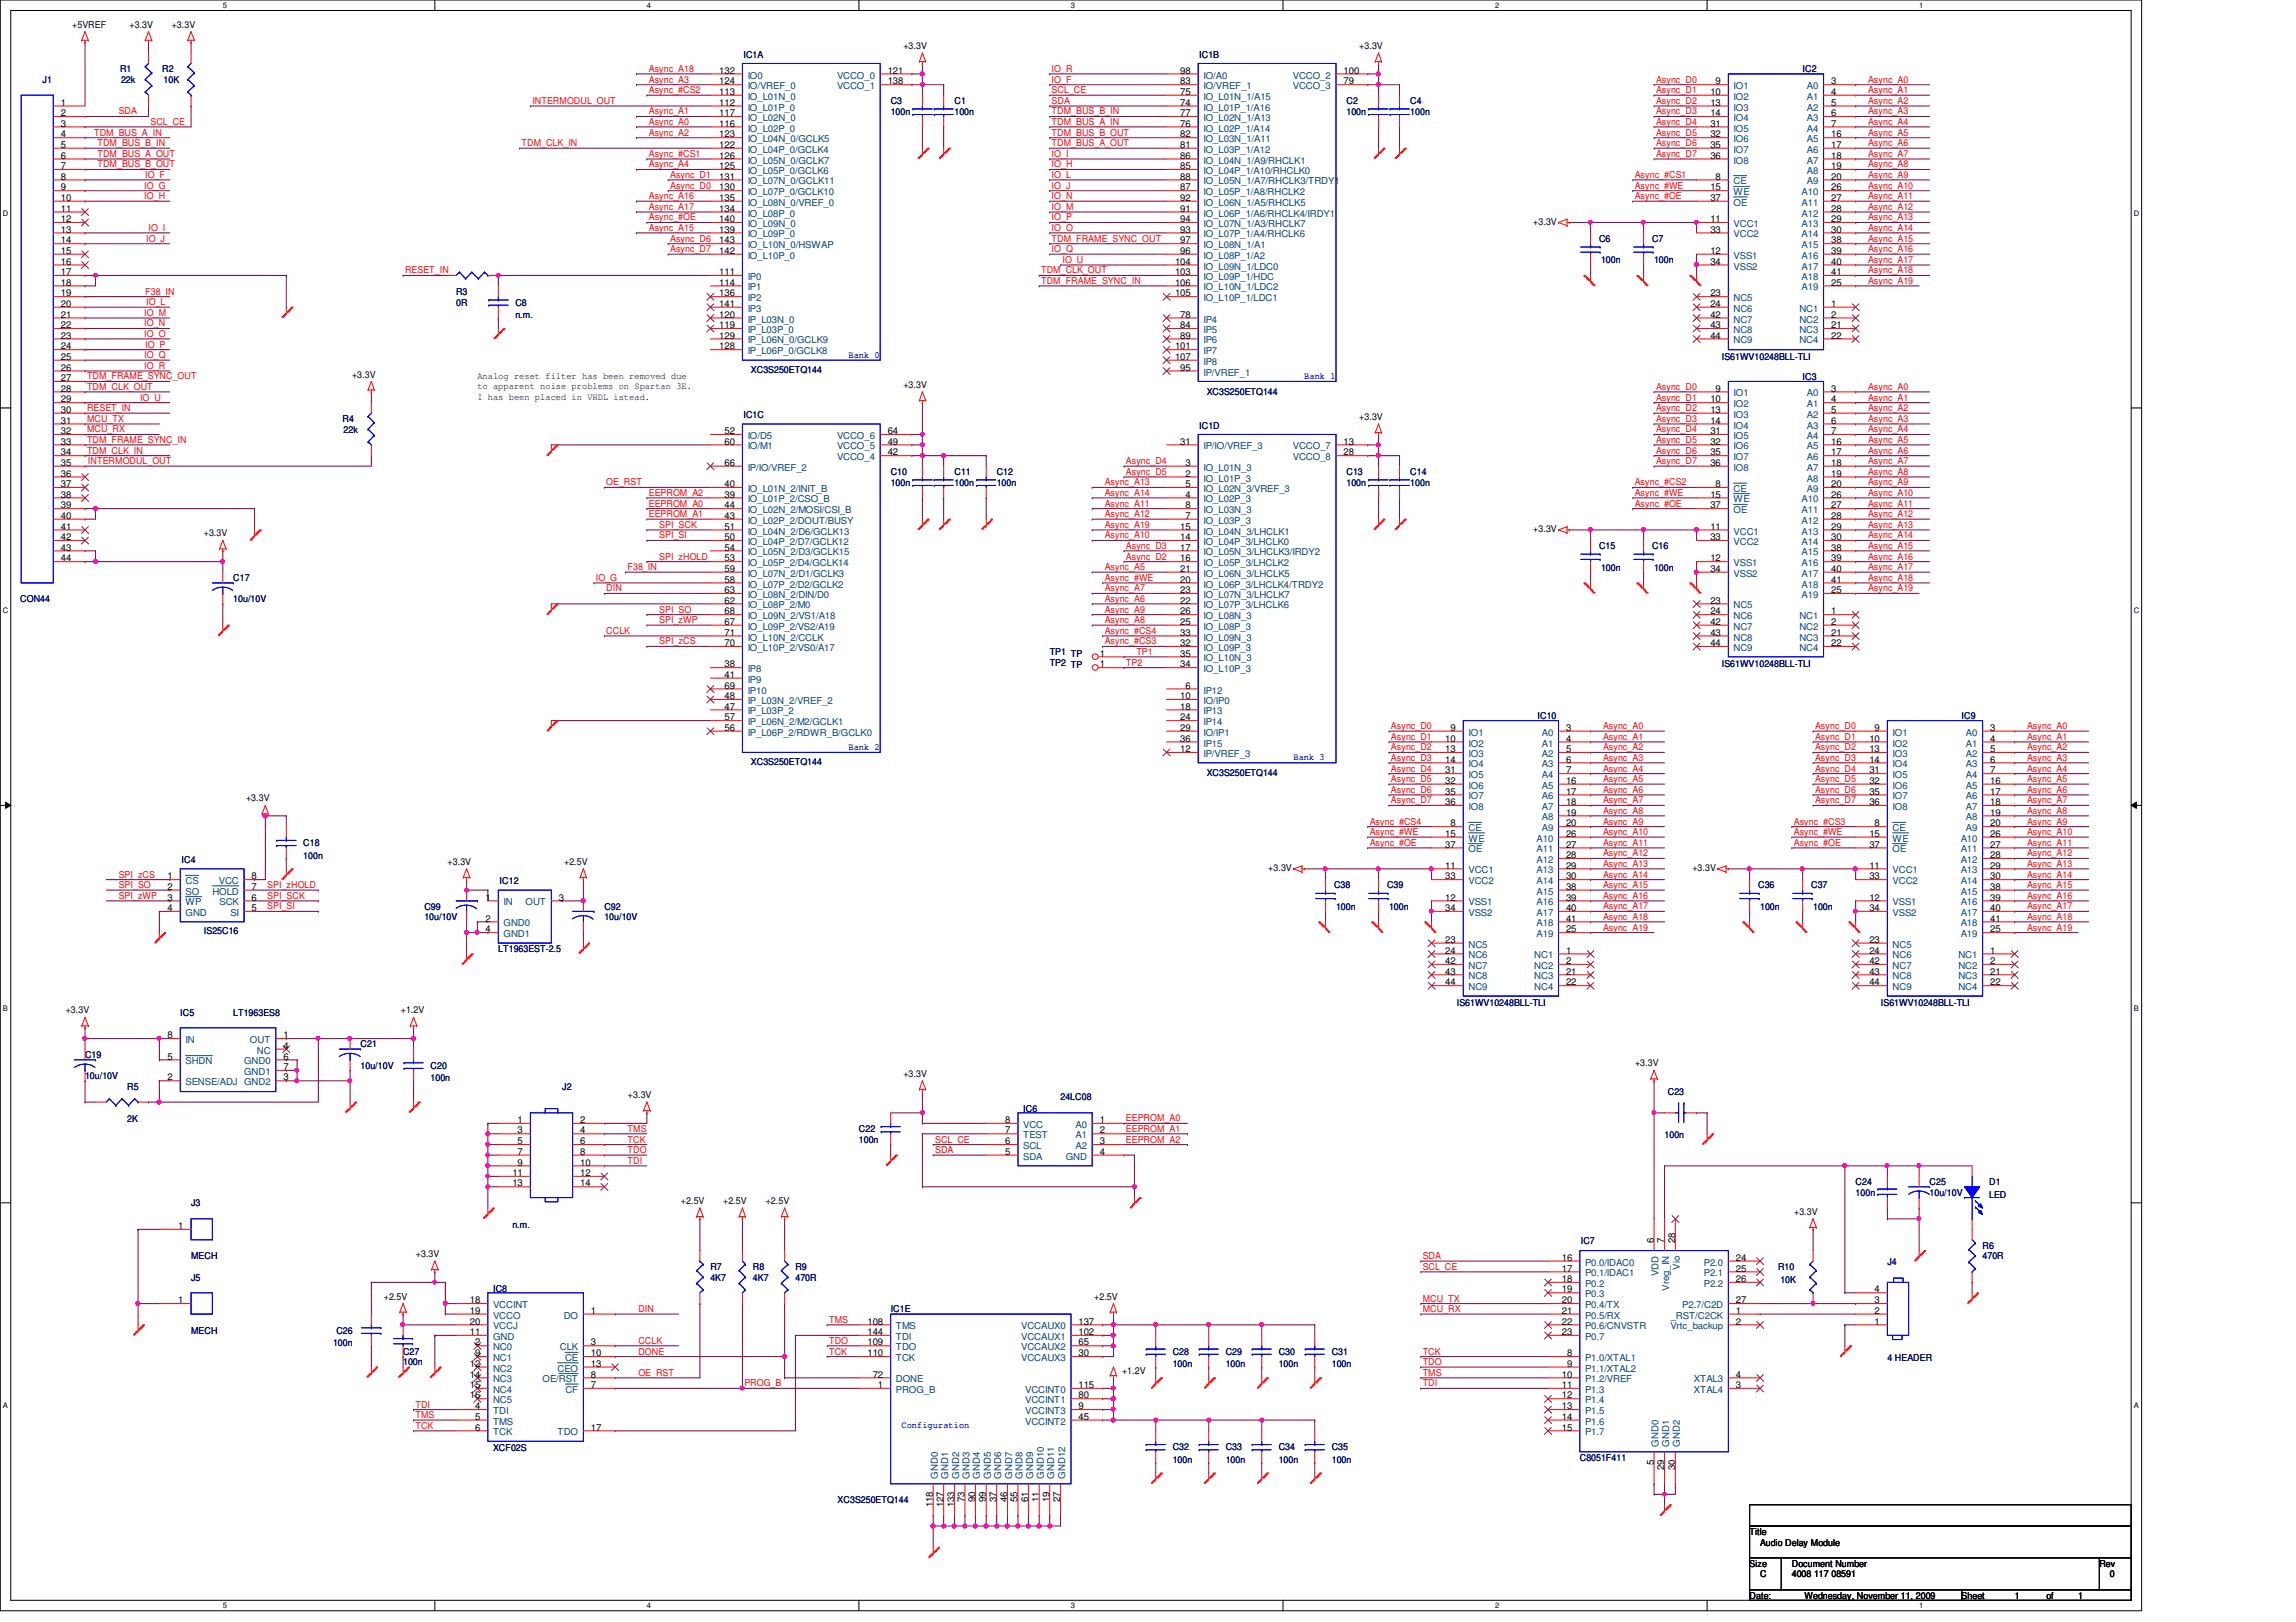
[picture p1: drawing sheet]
<svg xmlns="http://www.w3.org/2000/svg" width="297mm" height="210mm" viewBox="0 0 297 210" stroke-linecap="round" stroke-linejoin="round" font-family="sans-serif">
<defs><g id="words">
<g font-size="1.2">
<text x="9.4" y="3.6">+5VREF</text>
<text x="16.8" y="3.6">+3.3V</text>
<text x="22.2" y="3.6">+3.3V</text>
<text x="93" y="10.9">124</text>
<text x="93" y="9.5">132</text>
<text x="114.8" y="10.9">138</text>
<text x="114.8" y="9.5">121</text>
<text x="116.9" y="6.3">+3.3V</text>
<text x="152.7" y="10.9">83</text>
<text x="152.7" y="9.5">98</text>
<text x="173.8" y="10.9">79</text>
<text x="173.8" y="9.5">100</text>
<text x="175.8" y="6.3">+3.3V</text>
<text x="222" y="10.9">9</text>
<text x="236.9" y="10.9">3</text>
<text x="7.9" y="13.7">1</text>
<text x="7.9" y="15">2</text>
<text x="7.9" y="16.4">3</text>
<text x="7.9" y="17.8">4</text>
<text x="93" y="13.7">112</text>
<text x="93" y="12.3">113</text>
<text x="93" y="16.4">116</text>
<text x="93" y="15">117</text>
<text x="93" y="17.8">123</text>
<text x="152.7" y="13.7">74</text>
<text x="152.7" y="12.3">75</text>
<text x="152.7" y="16.4">76</text>
<text x="152.7" y="15">77</text>
<text x="152.7" y="17.8">82</text>
<text x="221.3" y="12.3">10</text>
<text x="221.3" y="13.7">13</text>
<text x="221.3" y="15">14</text>
<text x="221.3" y="16.4">31</text>
<text x="221.3" y="17.8">32</text>
<text x="236.9" y="12.3">4</text>
<text x="236.9" y="13.7">5</text>
<text x="236.9" y="15">6</text>
<text x="236.9" y="16.4">7</text>
<text x="236.9" y="17.8">16</text>
<text x="7.9" y="19.1">5</text>
<text x="7.9" y="20.5">6</text>
<text x="7.9" y="21.9">7</text>
<text x="7.9" y="23.2">8</text>
<text x="93" y="19.1">122</text>
<text x="93" y="21.9">125</text>
<text x="93" y="20.5">126</text>
<text x="93" y="23.2">131</text>
<text x="152.7" y="19.1">81</text>
<text x="152.7" y="21.9">85</text>
<text x="152.7" y="20.5">86</text>
<text x="152.7" y="23.2">88</text>
<text x="221.3" y="19.1">35</text>
<text x="221.3" y="20.5">36</text>
<text x="222" y="23.2">8</text>
<text x="236.9" y="19.1">17</text>
<text x="236.9" y="20.5">18</text>
<text x="236.9" y="21.9">19</text>
<text x="236.9" y="23.2">20</text>
<text x="7.9" y="24.6">9</text>
<text x="7.9" y="26">10</text>
<text x="7.9" y="27.4">11</text>
<text x="7.9" y="28.7">12</text>
<text x="93" y="27.4">134</text>
<text x="93" y="26">135</text>
<text x="93" y="28.7">140</text>
<text x="93" y="24.6">130</text>
<text x="152.7" y="24.6">87</text>
<text x="152.7" y="27.4">91</text>
<text x="152.7" y="26">92</text>
<text x="152.7" y="28.7">94</text>
<text x="198.4" y="29.1">+3.3V</text>
<text x="221.3" y="24.6">15</text>
<text x="221.3" y="26">37</text>
<text x="221.3" y="28.7">11</text>
<text x="236.9" y="24.6">26</text>
<text x="236.9" y="26">27</text>
<text x="236.9" y="27.4">28</text>
<text x="236.9" y="28.7">29</text>
<text x="7.9" y="30.1">13</text>
<text x="7.9" y="31.5">14</text>
<text x="7.9" y="32.9">15</text>
<text x="7.9" y="34.2">16</text>
<text x="7.9" y="35.6">17</text>
<text x="93" y="35.6">111</text>
<text x="93" y="30.1">139</text>
<text x="93" y="32.9">142</text>
<text x="93" y="31.5">143</text>
<text x="152" y="35.6">103</text>
<text x="152" y="34.2">104</text>
<text x="152.7" y="30.1">93</text>
<text x="152.7" y="32.9">96</text>
<text x="152.7" y="31.5">97</text>
<text x="221.3" y="30.1">33</text>
<text x="221.3" y="32.9">12</text>
<text x="221.3" y="34.2">34</text>
<text x="236.9" y="30.1">30</text>
<text x="236.9" y="31.5">38</text>
<text x="236.9" y="32.9">39</text>
<text x="236.9" y="34.2">40</text>
<text x="236.9" y="35.6">41</text>
<text x="7.9" y="37">18</text>
<text x="7.9" y="38.4">19</text>
<text x="7.9" y="39.7">20</text>
<text x="7.9" y="41.1">21</text>
<text x="93" y="38.4">136</text>
<text x="93" y="39.7">141</text>
<text x="93" y="37">114</text>
<text x="93" y="41.1">120</text>
<text x="152" y="38.4">105</text>
<text x="152" y="37">106</text>
<text x="152.7" y="41.1">78</text>
<text x="221.3" y="38.4">23</text>
<text x="221.3" y="39.7">24</text>
<text x="221.3" y="41.1">42</text>
<text x="236.9" y="39.7">1</text>
<text x="236.9" y="41.1">2</text>
<text x="236.9" y="37">25</text>
<text x="7.9" y="42.5">22</text>
<text x="7.9" y="43.8">23</text>
<text x="7.9" y="45.2">24</text>
<text x="7.9" y="46.6">25</text>
<text x="7.9" y="48">26</text>
<text x="93" y="42.5">119</text>
<text x="93" y="45.2">128</text>
<text x="93" y="43.8">129</text>
<text x="152" y="45.2">101</text>
<text x="152" y="46.6">107</text>
<text x="152.7" y="42.5">84</text>
<text x="152.7" y="43.8">89</text>
<text x="152.7" y="48">95</text>
<text x="221.3" y="42.5">43</text>
<text x="221.3" y="43.8">44</text>
<text x="236.9" y="42.5">21</text>
<text x="236.9" y="43.8">22</text>
<text x="7.9" y="49.3">27</text>
<text x="7.9" y="50.7">28</text>
<text x="7.9" y="52.1">29</text>
<text x="7.9" y="53.4">30</text>
<text x="45.5" y="48.9">+3.3V</text>
<text x="61.8" y="49">Analog reset filter has been removed due</text>
<text x="61.8" y="50.4">to apparent noise problems on Spartan 3E.</text>
<text x="61.8" y="51.7">I has been placed in VHDL istead.</text>
<text x="116.9" y="50.2">+3.3V</text>
<text x="221.3" y="52.1">10</text>
<text x="221.3" y="53.4">13</text>
<text x="222" y="50.7">9</text>
<text x="236.9" y="50.7">3</text>
<text x="236.9" y="52.1">4</text>
<text x="236.9" y="53.4">5</text>
<text x="7.9" y="54.8">31</text>
<text x="7.9" y="56.2">32</text>
<text x="7.9" y="57.5">33</text>
<text x="7.9" y="58.9">34</text>
<text x="93.7" y="56.2">52</text>
<text x="93.7" y="57.5">60</text>
<text x="114.8" y="58.9">42</text>
<text x="114.8" y="57.5">49</text>
<text x="114.8" y="56.2">64</text>
<text x="152.7" y="57.5">31</text>
<text x="173.8" y="57.5">13</text>
<text x="173.8" y="58.9">28</text>
<text x="175.8" y="54.4">+3.3V</text>
<text x="221.3" y="54.8">14</text>
<text x="221.3" y="56.2">31</text>
<text x="221.3" y="57.5">32</text>
<text x="221.3" y="58.9">35</text>
<text x="236.9" y="54.8">6</text>
<text x="236.9" y="56.2">7</text>
<text x="236.9" y="57.5">16</text>
<text x="236.9" y="58.9">17</text>
<text x="7.9" y="60.3">35</text>
<text x="7.9" y="61.7">36</text>
<text x="7.9" y="63">37</text>
<text x="7.9" y="64.4">38</text>
<text x="7.9" y="65.8">39</text>
<text x="93.7" y="64.4">39</text>
<text x="93.7" y="63">40</text>
<text x="93.7" y="65.8">44</text>
<text x="93.7" y="60.3">66</text>
<text x="153.4" y="61.7">2</text>
<text x="153.4" y="60.3">3</text>
<text x="153.4" y="64.4">4</text>
<text x="153.4" y="63">5</text>
<text x="153.4" y="65.8">8</text>
<text x="221.3" y="60.3">36</text>
<text x="221.3" y="64.4">15</text>
<text x="221.3" y="65.8">37</text>
<text x="222" y="63">8</text>
<text x="236.9" y="60.3">18</text>
<text x="236.9" y="61.7">19</text>
<text x="236.9" y="63">20</text>
<text x="236.9" y="64.4">26</text>
<text x="236.9" y="65.8">27</text>
<text x="7.9" y="67.1">40</text>
<text x="7.9" y="68.5">41</text>
<text x="7.9" y="69.9">42</text>
<text x="7.9" y="71.2">43</text>
<text x="26.4" y="69.4">+3.3V</text>
<text x="93.7" y="67.1">43</text>
<text x="93.7" y="69.9">50</text>
<text x="93.7" y="68.5">51</text>
<text x="93.7" y="71.2">54</text>
<text x="152.7" y="69.9">14</text>
<text x="152.7" y="68.5">15</text>
<text x="152.7" y="71.2">17</text>
<text x="153.4" y="67.1">7</text>
<text x="198.4" y="68.9">+3.3V</text>
<text x="221.3" y="68.5">11</text>
<text x="221.3" y="69.9">33</text>
<text x="236.9" y="67.1">28</text>
<text x="236.9" y="68.5">29</text>
<text x="236.9" y="69.9">30</text>
<text x="236.9" y="71.2">38</text>
<text x="7.9" y="72.6">44</text>
<text x="93.7" y="72.6">53</text>
<text x="93.7" y="75.4">58</text>
<text x="93.7" y="74">59</text>
<text x="93.7" y="76.8">63</text>
<text x="152.7" y="72.6">16</text>
<text x="152.7" y="75.4">20</text>
<text x="152.7" y="74">21</text>
<text x="152.7" y="76.8">23</text>
<text x="221.3" y="72.6">12</text>
<text x="221.3" y="74">34</text>
<text x="236.9" y="72.6">39</text>
<text x="236.9" y="74">40</text>
<text x="236.9" y="75.4">41</text>
<text x="236.9" y="76.8">25</text>
<text x="93.7" y="78.1">62</text>
<text x="93.7" y="80.9">67</text>
<text x="93.7" y="79.5">68</text>
<text x="93.7" y="83.6">70</text>
<text x="93.7" y="82.3">71</text>
<text x="152.7" y="78.1">22</text>
<text x="152.7" y="80.9">25</text>
<text x="152.7" y="79.5">26</text>
<text x="152.7" y="83.6">32</text>
<text x="152.7" y="82.3">33</text>
<text x="221.3" y="78.1">23</text>
<text x="221.3" y="79.5">24</text>
<text x="221.3" y="80.9">42</text>
<text x="221.3" y="82.3">43</text>
<text x="221.3" y="83.6">44</text>
<text x="236.9" y="79.5">1</text>
<text x="236.9" y="80.9">2</text>
<text x="236.9" y="82.3">21</text>
<text x="236.9" y="83.6">22</text>
<text x="93.7" y="86.4">38</text>
<text x="93.7" y="87.7">41</text>
<text x="93.7" y="89.1">69</text>
<text x="142.3" y="86.4">1</text>
<text x="142.3" y="85">1</text>
<text x="152.7" y="86.4">34</text>
<text x="152.7" y="85">35</text>
<text x="153.4" y="89.1">6</text>
<text x="93.7" y="91.8">47</text>
<text x="93.7" y="90.5">48</text>
<text x="93.7" y="94.6">56</text>
<text x="93.7" y="93.2">57</text>
<text x="152.7" y="90.5">10</text>
<text x="152.7" y="91.8">18</text>
<text x="152.7" y="93.2">24</text>
<text x="152.7" y="94.6">29</text>
<text x="152.7" y="96">36</text>
<text x="187" y="96">10</text>
<text x="187.7" y="94.6">9</text>
<text x="202.6" y="94.6">3</text>
<text x="202.6" y="96">4</text>
<text x="241.8" y="96">10</text>
<text x="242.5" y="94.6">9</text>
<text x="257.5" y="94.6">3</text>
<text x="257.5" y="96">4</text>
<text x="152.7" y="97.3">12</text>
<text x="187" y="97.3">13</text>
<text x="187" y="98.7">14</text>
<text x="187" y="100.1">31</text>
<text x="187" y="101.4">32</text>
<text x="202.6" y="97.3">5</text>
<text x="202.6" y="98.7">6</text>
<text x="202.6" y="100.1">7</text>
<text x="202.6" y="101.4">16</text>
<text x="241.8" y="97.3">13</text>
<text x="241.8" y="98.7">14</text>
<text x="241.8" y="100.1">31</text>
<text x="241.8" y="101.4">32</text>
<text x="257.5" y="97.3">5</text>
<text x="257.5" y="98.7">6</text>
<text x="257.5" y="100.1">7</text>
<text x="257.5" y="101.4">16</text>
<text x="31.8" y="103.7">+3.3V</text>
<text x="187" y="102.8">35</text>
<text x="187" y="104.2">36</text>
<text x="187.7" y="106.9">8</text>
<text x="202.6" y="102.8">17</text>
<text x="202.6" y="104.2">18</text>
<text x="202.6" y="105.5">19</text>
<text x="202.6" y="106.9">20</text>
<text x="241.8" y="102.8">35</text>
<text x="241.8" y="104.2">36</text>
<text x="242.5" y="106.9">8</text>
<text x="257.5" y="102.8">17</text>
<text x="257.5" y="104.2">18</text>
<text x="257.5" y="105.5">19</text>
<text x="257.5" y="106.9">20</text>
<text x="21.7" y="113.8">1</text>
<text x="32.6" y="113.8">8</text>
<text x="57.9" y="112">+3.3V</text>
<text x="73" y="112">+2.5V</text>
<text x="164.1" y="112.8">+3.3V</text>
<text x="187" y="108.3">15</text>
<text x="187" y="109.7">37</text>
<text x="187" y="112.4">11</text>
<text x="187" y="113.8">33</text>
<text x="202.6" y="108.3">26</text>
<text x="202.6" y="109.7">27</text>
<text x="202.6" y="111">28</text>
<text x="202.6" y="112.4">29</text>
<text x="202.6" y="113.8">30</text>
<text x="218.9" y="112.8">+3.3V</text>
<text x="241.8" y="108.3">15</text>
<text x="241.8" y="109.7">37</text>
<text x="241.8" y="112.4">11</text>
<text x="241.8" y="113.8">33</text>
<text x="257.5" y="108.3">26</text>
<text x="257.5" y="109.7">27</text>
<text x="257.5" y="111">28</text>
<text x="257.5" y="112.4">29</text>
<text x="257.5" y="113.8">30</text>
<text x="21.7" y="117.9">4</text>
<text x="21.7" y="115.1">2</text>
<text x="21.7" y="116.5">3</text>
<text x="32.6" y="117.9">5</text>
<text x="32.6" y="116.5">6</text>
<text x="32.6" y="115.1">7</text>
<text x="62.8" y="116.5">1</text>
<text x="62.8" y="119.3">2</text>
<text x="72.3" y="116.5">3</text>
<text x="187" y="116.5">12</text>
<text x="187" y="117.9">34</text>
<text x="202.6" y="115.1">38</text>
<text x="202.6" y="116.5">39</text>
<text x="202.6" y="117.9">40</text>
<text x="202.6" y="119.3">41</text>
<text x="241.8" y="116.5">12</text>
<text x="241.8" y="117.9">34</text>
<text x="257.5" y="115.1">38</text>
<text x="257.5" y="116.5">39</text>
<text x="257.5" y="117.9">40</text>
<text x="257.5" y="119.3">41</text>
<text x="62.8" y="120.6">4</text>
<text x="187" y="122">23</text>
<text x="187" y="123.4">24</text>
<text x="187" y="124.8">42</text>
<text x="202.6" y="123.4">1</text>
<text x="202.6" y="124.8">2</text>
<text x="202.6" y="120.6">25</text>
<text x="241.8" y="122">23</text>
<text x="241.8" y="123.4">24</text>
<text x="241.8" y="124.8">42</text>
<text x="257.5" y="123.4">1</text>
<text x="257.5" y="124.8">2</text>
<text x="257.5" y="120.6">25</text>
<text x="8.5" y="131.1">+3.3V</text>
<text x="51.9" y="131.1">+1.2V</text>
<text x="187" y="126.1">43</text>
<text x="187" y="127.5">44</text>
<text x="202.6" y="126.1">21</text>
<text x="202.6" y="127.5">22</text>
<text x="241.8" y="126.1">43</text>
<text x="241.8" y="127.5">44</text>
<text x="257.5" y="126.1">21</text>
<text x="257.5" y="127.5">22</text>
<text x="21.7" y="134.4">8</text>
<text x="21.7" y="137.1">5</text>
<text x="36.7" y="134.4">1</text>
<text x="36.7" y="137.1">6</text>
<text x="36.7" y="135.7">4</text>
<text x="21.7" y="139.8">2</text>
<text x="36.7" y="138.5">7</text>
<text x="36.7" y="139.8">3</text>
<text x="81.2" y="142.1">+3.3V</text>
<text x="116.9" y="139.4">+3.3V</text>
<text x="211.5" y="138">+3.3V</text>
<text x="67" y="145.3">1</text>
<text x="67" y="146.7">3</text>
<text x="67" y="148.1">5</text>
<text x="67" y="149.4">7</text>
<text x="75.1" y="145.3">2</text>
<text x="75.1" y="146.7">4</text>
<text x="75.1" y="148.1">6</text>
<text x="75.1" y="149.4">8</text>
<text x="130" y="145.3">8</text>
<text x="130" y="146.7">7</text>
<text x="130" y="148.1">6</text>
<text x="130" y="149.4">5</text>
<text x="142.3" y="149.4">4</text>
<text x="142.3" y="148.1">3</text>
<text x="142.3" y="146.7">2</text>
<text x="142.3" y="145.3">1</text>
<text x="66.3" y="152.2">11</text>
<text x="66.3" y="153.5">13</text>
<text x="67" y="150.8">9</text>
<text x="75.1" y="150.8">10</text>
<text x="75.1" y="152.2">12</text>
<text x="75.1" y="153.5">14</text>
<text x="88.1" y="155.8">+2.5V</text>
<text x="93.6" y="155.8">+2.5V</text>
<text x="99.1" y="155.8">+2.5V</text>
<text x="23.1" y="159">1</text>
<text x="213.9" y="160.9" transform="rotate(-90 213.9 160.9)">6</text>
<text x="215.3" y="160.9" transform="rotate(-90 215.3 160.9)">7</text>
<text x="216.7" y="160.9" transform="rotate(-90 216.7 160.9)">28</text>
<text x="232.1" y="157.2">+3.3V</text>
<text x="53.8" y="162.7">+3.3V</text>
<text x="202.1" y="163.2">16</text>
<text x="202.1" y="164.5">17</text>
<text x="202.1" y="165.9">18</text>
<text x="202.1" y="167.3">19</text>
<text x="224.6" y="163.2">24</text>
<text x="224.6" y="164.5">25</text>
<text x="224.6" y="165.9">26</text>
<text x="242.5" y="167.3">4</text>
<text x="23.1" y="168.7">1</text>
<text x="49.7" y="168.2">+2.5V</text>
<text x="60.8" y="168.7">18</text>
<text x="60.8" y="170">19</text>
<text x="60.8" y="171.4">20</text>
<text x="60.8" y="172.8">11</text>
<text x="76.5" y="170">1</text>
<text x="112.2" y="172.8">144</text>
<text x="112.2" y="171.4">108</text>
<text x="139.5" y="171.4">137</text>
<text x="139.5" y="172.8">102</text>
<text x="141.6" y="168.2">+2.5V</text>
<text x="202.1" y="168.7">20</text>
<text x="202.1" y="170">21</text>
<text x="202.1" y="171.4">22</text>
<text x="202.1" y="172.8">23</text>
<text x="224.6" y="168.7">27</text>
<text x="224.6" y="170">1</text>
<text x="224.6" y="171.4">2</text>
<text x="242.5" y="171.4">1</text>
<text x="242.5" y="170">2</text>
<text x="242.5" y="168.7">3</text>
<text x="60.8" y="176.9">12</text>
<text x="60.8" y="178.3">14</text>
<text x="60.8" y="179.6">15</text>
<text x="61.5" y="174.1">2</text>
<text x="61.5" y="175.5">9</text>
<text x="76.5" y="174.1">3</text>
<text x="76.5" y="175.5">10</text>
<text x="76.5" y="176.9">13</text>
<text x="76.5" y="178.3">8</text>
<text x="76.5" y="179.6">7</text>
<text x="112.2" y="175.5">110</text>
<text x="112.2" y="174.1">109</text>
<text x="112.9" y="178.3">72</text>
<text x="113.6" y="179.6">1</text>
<text x="139.5" y="175.5">30</text>
<text x="139.5" y="179.6">115</text>
<text x="139.5" y="174.1">65</text>
<text x="145.2" y="177.8">+1.2V</text>
<text x="202.1" y="178.3">10</text>
<text x="202.1" y="179.6">11</text>
<text x="202.7" y="175.5">8</text>
<text x="202.7" y="176.9">9</text>
<text x="224.6" y="178.3">4</text>
<text x="224.6" y="179.6">3</text>
<text x="60.8" y="181">16</text>
<text x="61.5" y="182.4">4</text>
<text x="61.5" y="183.7">5</text>
<text x="61.5" y="185.1">6</text>
<text x="76.5" y="185.1">17</text>
<text x="139.5" y="182.4">9</text>
<text x="139.5" y="181">80</text>
<text x="139.5" y="183.7">45</text>
<text x="202.1" y="181">12</text>
<text x="202.1" y="182.4">13</text>
<text x="202.1" y="183.7">14</text>
<text x="202.1" y="185.1">15</text>
<text x="213.9" y="189.5" transform="rotate(-90 213.9 189.5)">5</text>
<text x="215.3" y="190.2" transform="rotate(-90 215.3 190.2)">29</text>
<text x="216.7" y="190.2" transform="rotate(-90 216.7 190.2)">30</text>
<text x="120.7" y="195" transform="rotate(-90 120.7 195)">118</text>
<text x="122" y="195" transform="rotate(-90 122 195)">127</text>
<text x="123.4" y="195" transform="rotate(-90 123.4 195)">133</text>
<text x="124.8" y="194.4" transform="rotate(-90 124.8 194.4)">73</text>
<text x="126.1" y="194.4" transform="rotate(-90 126.1 194.4)">90</text>
<text x="127.5" y="194.4" transform="rotate(-90 127.5 194.4)">99</text>
<text x="128.9" y="194.4" transform="rotate(-90 128.9 194.4)">37</text>
<text x="130.3" y="194.4" transform="rotate(-90 130.3 194.4)">46</text>
<text x="131.7" y="194.4" transform="rotate(-90 131.7 194.4)">55</text>
<text x="133" y="194.4" transform="rotate(-90 133 194.4)">61</text>
<text x="134.4" y="194.4" transform="rotate(-90 134.4 194.4)">11</text>
<text x="135.8" y="194.4" transform="rotate(-90 135.8 194.4)">19</text>
<text x="137.2" y="194.4" transform="rotate(-90 137.2 194.4)">27</text>
<text x="226.4" y="198.6">Title</text>
<text x="226.4" y="202.7">Size</text>
<text x="227.7" y="200">Audio Delay Module</text>
<text x="231.8" y="202.7">Document Number</text>
<text x="271.6" y="202.7">Rev</text>
<text x="226.4" y="206.9">Date:</text>
<text x="227.7" y="204.1">C</text>
<text x="231.8" y="204.1">4008 117 08591</text>
<text x="233.5" y="206.9">Wednesday, November 11, 2009</text>
<text x="253.8" y="206.9">Sheet</text>
<text x="260.6" y="206.9">1</text>
<text x="264.7" y="206.9">of</text>
<text x="268.9" y="206.9">1</text>
<text x="273" y="204.1">0</text>
</g>
<g font-size="1.2" fill="#000080">
<text x="5.5" y="10.7">J1</text>
<text x="15.5" y="9.4">R1</text>
<text x="15.7" y="10.7">22k</text>
<text x="21" y="9.4">R2</text>
<text x="21.2" y="10.7">10K</text>
<text x="96.2" y="7.5">IC1A</text>
<text x="155.1" y="7.5">IC1B</text>
<text x="233.2" y="9.4">IC2</text>
<text x="115.2" y="13.5">C3</text>
<text x="115.2" y="14.9">100n</text>
<text x="123.5" y="13.5">C1</text>
<text x="123.5" y="14.9">100n</text>
<text x="174.2" y="13.5">C2</text>
<text x="174.2" y="14.9">100n</text>
<text x="182.5" y="13.5">C4</text>
<text x="182.5" y="14.9">100n</text>
<text x="206.9" y="31.3">C6</text>
<text x="207.1" y="34">100n</text>
<text x="213.7" y="31.3">C7</text>
<text x="214" y="34">100n</text>
<text x="59" y="38.1">R3</text>
<text x="59" y="39.5">0R</text>
<text x="66.7" y="39.5">C8</text>
<text x="66.7" y="41.2">n.m.</text>
<text x="222.8" y="46.5">IS61WV10248BLL-TLI</text>
<text x="97.2" y="48.3">XC3S250ETQ144</text>
<text x="156.1" y="51.1">XC3S250ETQ144</text>
<text x="233.2" y="49.1">IC3</text>
<text x="44.3" y="54.6">R4</text>
<text x="44.4" y="56">22k</text>
<text x="96.2" y="54.1">IC1C</text>
<text x="155.1" y="55.5">IC1D</text>
<text x="115.2" y="61.5">C10</text>
<text x="115.2" y="62.9">100n</text>
<text x="123.5" y="61.5">C11</text>
<text x="123.5" y="62.9">100n</text>
<text x="128.9" y="61.5">C12</text>
<text x="128.9" y="62.9">100n</text>
<text x="174.2" y="61.5">C13</text>
<text x="174.2" y="62.9">100n</text>
<text x="182.5" y="61.5">C14</text>
<text x="182.5" y="62.9">100n</text>
<text x="206.9" y="71.1">C15</text>
<text x="213.7" y="71.1">C16</text>
<text x="2.6" y="77.9">CON44</text>
<text x="30.2" y="75.2">C17</text>
<text x="30.2" y="77.9">10u/10V</text>
<text x="207.1" y="73.8">100n</text>
<text x="214" y="73.8">100n</text>
<text x="135.8" y="86.1">TP2 TP</text>
<text x="135.8" y="84.8">TP1 TP</text>
<text x="222.8" y="86.3">IS61WV10248BLL-TLI</text>
<text x="198.9" y="93">IC10</text>
<text x="253.8" y="93">IC9</text>
<text x="97.2" y="99.1">XC3S250ETQ144</text>
<text x="156.1" y="100.4">XC3S250ETQ144</text>
<text x="23.5" y="111.7">IC4</text>
<text x="39.2" y="109.5">C18</text>
<text x="39.2" y="111.1">100n</text>
<text x="54.9" y="117.7">C99</text>
<text x="54.9" y="119.1">10u/10V</text>
<text x="64.6" y="114.4">IC12</text>
<text x="78.2" y="117.7">C92</text>
<text x="78.2" y="119.1">10u/10V</text>
<text x="172.6" y="115">C38</text>
<text x="172.8" y="117.7">100n</text>
<text x="179.4" y="115">C39</text>
<text x="179.7" y="117.7">100n</text>
<text x="227.5" y="115">C36</text>
<text x="227.7" y="117.7">100n</text>
<text x="234.3" y="115">C37</text>
<text x="234.6" y="117.7">100n</text>
<text x="26.4" y="120.9">IS25C16</text>
<text x="64.5" y="123.2">LT1963EST-2.5</text>
<text x="23.3" y="131.4">IC5</text>
<text x="30.2" y="131.4">LT1963ES8</text>
<text x="188.5" y="130.2">IS61WV10248BLL-TLI</text>
<text x="243.3" y="130.2">IS61WV10248BLL-TLI</text>
<text x="11" y="136.9">C19</text>
<text x="46.6" y="135.6">C21</text>
<text x="11" y="139.7">10u/10V</text>
<text x="16.5" y="141">R5</text>
<text x="46.6" y="138.3">10u/10V</text>
<text x="55.7" y="138.3">C20</text>
<text x="55.7" y="139.9">100n</text>
<text x="72.7" y="141">J2</text>
<text x="132.4" y="143.9">IC6</text>
<text x="137.2" y="142.4">24LC08</text>
<text x="215.8" y="141.7">C23</text>
<text x="16.5" y="145.2">2K</text>
<text x="111.1" y="146.5">C22</text>
<text x="111.1" y="147.9">100n</text>
<text x="215.3" y="147.3">100n</text>
<text x="240.1" y="153.4">C24</text>
<text x="240.1" y="154.7">100n</text>
<text x="249.6" y="153.4">C25</text>
<text x="249.6" y="154.7">10u/10V</text>
<text x="257.3" y="153.4">D1</text>
<text x="257.3" y="155">LED</text>
<text x="24.7" y="156.1">J3</text>
<text x="66.3" y="158.9">n.m.</text>
<text x="204.5" y="161">IC7</text>
<text x="256.5" y="161.6">R6</text>
<text x="24.7" y="163">MECH</text>
<text x="24.7" y="165.7">J5</text>
<text x="63.8" y="167.2">IC8</text>
<text x="91.9" y="164.3">R7</text>
<text x="91.9" y="165.7">4K7</text>
<text x="97.4" y="164.3">R8</text>
<text x="97.4" y="165.7">4K7</text>
<text x="102.9" y="164.3">R9</text>
<text x="102.9" y="165.7">470R</text>
<text x="230" y="164.3">R10</text>
<text x="230.3" y="166">10K</text>
<text x="244.2" y="163.7">J4</text>
<text x="256.5" y="163">470R</text>
<text x="24.7" y="172.6">MECH</text>
<text x="43.5" y="172.6">C26</text>
<text x="115.2" y="169.8">IC1E</text>
<text x="43.1" y="174.2">100n</text>
<text x="52.2" y="175.3">C27</text>
<text x="52.2" y="176.7">100n</text>
<text x="151.7" y="175.3">C28</text>
<text x="151.7" y="177">100n</text>
<text x="158.6" y="175.3">C29</text>
<text x="158.6" y="177">100n</text>
<text x="165.4" y="175.3">C30</text>
<text x="165.4" y="177">100n</text>
<text x="172.3" y="175.3">C31</text>
<text x="172.3" y="177">100n</text>
<text x="244.2" y="176.1">4 HEADER</text>
<text x="63.8" y="187.8">XCF02S</text>
<text x="151.7" y="187.7">C32</text>
<text x="151.7" y="189.3">100n</text>
<text x="158.6" y="187.7">C33</text>
<text x="158.6" y="189.3">100n</text>
<text x="165.4" y="187.7">C34</text>
<text x="165.4" y="189.3">100n</text>
<text x="172.3" y="187.7">C35</text>
<text x="172.3" y="189.3">100n</text>
<text x="204.4" y="189">C8051F411</text>
<text x="108.4" y="194.5">XC3S250ETQ144</text>
</g>
<g font-size="1.2" fill="#f00">
<text x="83.9" y="10.7">Async_A3</text>
<text x="83.9" y="9.3">Async_A18</text>
<text x="136.1" y="10.7">IO_F</text>
<text x="136.1" y="9.3">IO_R</text>
<text x="214.2" y="10.7">Async_D0</text>
<text x="241.7" y="10.7">Async_A0</text>
<text x="12.2" y="17.6">TDM_BUS_A_IN</text>
<text x="15.4" y="14.8">SDA</text>
<text x="19.5" y="16.2">SCL_CE</text>
<text x="68.9" y="13.5">INTERMODUL_OUT</text>
<text x="83.9" y="12.1">Async_#CS2</text>
<text x="83.9" y="16.2">Async_A0</text>
<text x="83.9" y="14.8">Async_A1</text>
<text x="83.9" y="17.6">Async_A2</text>
<text x="136.1" y="13.5">SDA</text>
<text x="136.1" y="12.1">SCL_CE</text>
<text x="136.1" y="14.8">TDM_BUS_B_IN</text>
<text x="136.1" y="16.2">TDM_BUS_A_IN</text>
<text x="136.1" y="17.6">TDM_BUS_B_OUT</text>
<text x="214.2" y="12.1">Async_D1</text>
<text x="214.2" y="14.8">Async_D3</text>
<text x="214.2" y="16.2">Async_D4</text>
<text x="214.2" y="17.6">Async_D5</text>
<text x="214.2" y="13.5">Async_D2</text>
<text x="241.7" y="12.1">Async_A1</text>
<text x="241.7" y="14.8">Async_A3</text>
<text x="241.7" y="16.2">Async_A4</text>
<text x="241.7" y="17.6">Async_A5</text>
<text x="241.7" y="13.5">Async_A2</text>
<text x="12.6" y="18.9">TDM_BUS_B_IN</text>
<text x="12.6" y="20.3">TDM_BUS_A_OUT</text>
<text x="12.6" y="21.7">TDM_BUS_B_OUT</text>
<text x="18.8" y="23">IO_F</text>
<text x="67.5" y="18.9">TDM_CLK_IN</text>
<text x="83.9" y="21.7">Async_A4</text>
<text x="83.9" y="20.3">Async_#CS1</text>
<text x="86.7" y="23">Async_D1</text>
<text x="136.1" y="20.3">IO_I</text>
<text x="136.1" y="18.9">TDM_BUS_A_OUT</text>
<text x="136.1" y="21.7">IO_H</text>
<text x="136.1" y="23">IO_L</text>
<text x="211.5" y="23">Async_#CS1</text>
<text x="214.2" y="18.9">Async_D6</text>
<text x="214.2" y="20.3">Async_D7</text>
<text x="241.7" y="18.9">Async_A6</text>
<text x="241.7" y="20.3">Async_A7</text>
<text x="241.7" y="23">Async_A9</text>
<text x="241.7" y="21.7">Async_A8</text>
<text x="18.7" y="24.4">IO_G</text>
<text x="18.7" y="25.8">IO_H</text>
<text x="19.2" y="29.9">IO_I</text>
<text x="83.9" y="27.2">Async_A17</text>
<text x="83.9" y="25.8">Async_A16</text>
<text x="83.9" y="29.9">Async_A15</text>
<text x="83.9" y="28.5">Async_#OE</text>
<text x="86.7" y="24.4">Async_D0</text>
<text x="136.1" y="25.8">IO_N</text>
<text x="136.1" y="27.2">IO_M</text>
<text x="136.1" y="28.5">IO_P</text>
<text x="136.1" y="29.9">IO_O</text>
<text x="136.1" y="24.4">IO_J</text>
<text x="211.5" y="24.4">Async_#WE</text>
<text x="211.5" y="25.8">Async_#OE</text>
<text x="241.7" y="24.4">Async_A10</text>
<text x="241.7" y="25.8">Async_A11</text>
<text x="241.7" y="27.2">Async_A12</text>
<text x="241.7" y="28.5">Async_A13</text>
<text x="241.7" y="29.9">Async_A14</text>
<text x="18.9" y="31.3">IO_J</text>
<text x="52.4" y="35.4">RESET_IN</text>
<text x="86.7" y="32.6">Async_D7</text>
<text x="86.7" y="31.3">Async_D6</text>
<text x="134.7" y="35.4">TDM_CLK_OUT</text>
<text x="136.1" y="32.6">IO_Q</text>
<text x="136.1" y="31.3">TDM_FRAME_SYNC_OUT</text>
<text x="137.5" y="34">IO_U</text>
<text x="241.7" y="31.3">Async_A15</text>
<text x="241.7" y="32.6">Async_A16</text>
<text x="241.7" y="34">Async_A17</text>
<text x="241.7" y="35.4">Async_A18</text>
<text x="18.7" y="40.9">IO_M</text>
<text x="18.8" y="38.1">F38_IN</text>
<text x="18.9" y="39.5">IO_L</text>
<text x="134.7" y="36.7">TDM_FRAME_SYNC_IN</text>
<text x="241.7" y="36.7">Async_A19</text>
<text x="18.7" y="47.8">IO_R</text>
<text x="18.7" y="46.4">IO_Q</text>
<text x="18.7" y="43.6">IO_O</text>
<text x="18.7" y="42.2">IO_N</text>
<text x="18.8" y="45">IO_P</text>
<text x="11.3" y="50.5">TDM_CLK_OUT</text>
<text x="11.3" y="49.1">TDM_FRAME_SYNC_OUT</text>
<text x="11.3" y="53.2">RESET_IN</text>
<text x="18.1" y="51.9">IO_U</text>
<text x="214.2" y="50.5">Async_D0</text>
<text x="214.2" y="51.9">Async_D1</text>
<text x="214.2" y="53.2">Async_D2</text>
<text x="241.7" y="50.5">Async_A0</text>
<text x="241.7" y="51.9">Async_A1</text>
<text x="241.7" y="53.2">Async_A2</text>
<text x="11.3" y="54.6">MCU_TX</text>
<text x="11.3" y="56">MCU_RX</text>
<text x="11.3" y="58.7">TDM_CLK_IN</text>
<text x="11.3" y="57.3">TDM_FRAME_SYNC_IN</text>
<text x="214.2" y="54.6">Async_D3</text>
<text x="214.2" y="56">Async_D4</text>
<text x="214.2" y="57.3">Async_D5</text>
<text x="214.2" y="58.7">Async_D6</text>
<text x="241.7" y="54.6">Async_A3</text>
<text x="241.7" y="56">Async_A4</text>
<text x="241.7" y="57.3">Async_A5</text>
<text x="241.7" y="58.7">Async_A6</text>
<text x="11.4" y="60.1">INTERMODUL_OUT</text>
<text x="78.4" y="62.8">OE_RST</text>
<text x="83.9" y="64.2">EEPROM_A2</text>
<text x="83.9" y="65.6">EEPROM_A0</text>
<text x="142.9" y="64.2">Async_A14</text>
<text x="142.9" y="62.8">Async_A13</text>
<text x="142.9" y="65.6">Async_A11</text>
<text x="145.7" y="61.5">Async_D5</text>
<text x="145.7" y="60.1">Async_D4</text>
<text x="211.5" y="62.8">Async_#CS2</text>
<text x="211.5" y="64.2">Async_#WE</text>
<text x="211.5" y="65.6">Async_#OE</text>
<text x="214.2" y="60.1">Async_D7</text>
<text x="241.7" y="60.1">Async_A7</text>
<text x="241.7" y="62.8">Async_A9</text>
<text x="241.7" y="64.2">Async_A10</text>
<text x="241.7" y="65.6">Async_A11</text>
<text x="241.7" y="61.5">Async_A8</text>
<text x="83.9" y="66.9">EEPROM_A1</text>
<text x="85.3" y="69.7">SPI_SI</text>
<text x="85.3" y="68.3">SPI_SCK</text>
<text x="142.9" y="66.9">Async_A12</text>
<text x="142.9" y="69.7">Async_A10</text>
<text x="142.9" y="68.3">Async_A19</text>
<text x="145.7" y="71">Async_D3</text>
<text x="241.7" y="66.9">Async_A12</text>
<text x="241.7" y="68.3">Async_A13</text>
<text x="241.7" y="71">Async_A15</text>
<text x="241.7" y="69.7">Async_A14</text>
<text x="77.1" y="75.2">IO_G</text>
<text x="78.4" y="76.5">DIN</text>
<text x="81.2" y="73.8">F38_IN</text>
<text x="85.3" y="72.4">SPI_zHOLD</text>
<text x="142.9" y="75.2">Async_#WE</text>
<text x="142.9" y="73.8">Async_A5</text>
<text x="142.9" y="77.9">Async_A6</text>
<text x="142.9" y="76.5">Async_A7</text>
<text x="145.7" y="72.4">Async_D2</text>
<text x="241.7" y="72.4">Async_A16</text>
<text x="241.7" y="73.8">Async_A17</text>
<text x="241.7" y="75.2">Async_A18</text>
<text x="241.7" y="76.5">Async_A19</text>
<text x="78.4" y="82">CCLK</text>
<text x="85.3" y="80.6">SPI_zWP</text>
<text x="85.3" y="79.3">SPI_SO</text>
<text x="85.3" y="83.4">SPI_zCS</text>
<text x="142.9" y="80.6">Async_A8</text>
<text x="142.9" y="79.3">Async_A9</text>
<text x="142.9" y="82">Async_#CS4</text>
<text x="142.9" y="83.4">Async_#CS3</text>
<text x="145.7" y="86.1">TP2</text>
<text x="147" y="84.8">TP1</text>
<text x="180" y="94.4">Async_D0</text>
<text x="180" y="95.8">Async_D1</text>
<text x="207.4" y="94.4">Async_A0</text>
<text x="207.4" y="95.8">Async_A1</text>
<text x="234.8" y="94.4">Async_D0</text>
<text x="234.8" y="95.8">Async_D1</text>
<text x="262.3" y="94.4">Async_A0</text>
<text x="262.3" y="95.8">Async_A1</text>
<text x="180" y="98.5">Async_D3</text>
<text x="180" y="99.9">Async_D4</text>
<text x="180" y="101.2">Async_D5</text>
<text x="180" y="97.1">Async_D2</text>
<text x="207.4" y="98.5">Async_A3</text>
<text x="207.4" y="99.9">Async_A4</text>
<text x="207.4" y="101.2">Async_A5</text>
<text x="207.4" y="97.1">Async_A2</text>
<text x="234.8" y="98.5">Async_D3</text>
<text x="234.8" y="99.9">Async_D4</text>
<text x="234.8" y="101.2">Async_D5</text>
<text x="234.8" y="97.1">Async_D2</text>
<text x="262.3" y="98.5">Async_A3</text>
<text x="262.3" y="99.9">Async_A4</text>
<text x="262.3" y="101.2">Async_A5</text>
<text x="262.3" y="97.1">Async_A2</text>
<text x="177.2" y="106.7">Async_#CS4</text>
<text x="180" y="102.6">Async_D6</text>
<text x="180" y="104">Async_D7</text>
<text x="207.4" y="102.6">Async_A6</text>
<text x="207.4" y="104">Async_A7</text>
<text x="207.4" y="106.7">Async_A9</text>
<text x="207.4" y="105.3">Async_A8</text>
<text x="232.1" y="106.7">Async_#CS3</text>
<text x="234.8" y="102.6">Async_D6</text>
<text x="234.8" y="104">Async_D7</text>
<text x="262.3" y="102.6">Async_A6</text>
<text x="262.3" y="104">Async_A7</text>
<text x="262.3" y="106.7">Async_A9</text>
<text x="262.3" y="105.3">Async_A8</text>
<text x="15.4" y="113.6">SPI_zCS</text>
<text x="177.2" y="108.1">Async_#WE</text>
<text x="177.2" y="109.5">Async_#OE</text>
<text x="207.4" y="108.1">Async_A10</text>
<text x="207.4" y="109.5">Async_A11</text>
<text x="207.4" y="110.8">Async_A12</text>
<text x="207.4" y="112.2">Async_A13</text>
<text x="207.4" y="113.6">Async_A14</text>
<text x="232.1" y="108.1">Async_#WE</text>
<text x="232.1" y="109.5">Async_#OE</text>
<text x="262.3" y="108.1">Async_A10</text>
<text x="262.3" y="109.5">Async_A11</text>
<text x="262.3" y="110.8">Async_A12</text>
<text x="262.3" y="112.2">Async_A13</text>
<text x="262.3" y="113.6">Async_A14</text>
<text x="15.4" y="114.9">SPI_SO</text>
<text x="15.4" y="116.3">SPI_zWP</text>
<text x="34.6" y="114.9">SPI_zHOLD</text>
<text x="34.6" y="116.3">SPI_SCK</text>
<text x="34.6" y="117.7">SPI_SI</text>
<text x="207.4" y="114.9">Async_A15</text>
<text x="207.4" y="116.3">Async_A16</text>
<text x="207.4" y="117.7">Async_A17</text>
<text x="207.4" y="119">Async_A18</text>
<text x="262.3" y="114.9">Async_A15</text>
<text x="262.3" y="116.3">Async_A16</text>
<text x="262.3" y="117.7">Async_A17</text>
<text x="262.3" y="119">Async_A18</text>
<text x="207.4" y="120.4">Async_A19</text>
<text x="262.3" y="120.4">Async_A19</text>
<text x="81.2" y="149.2">TDO</text>
<text x="81.2" y="147.9">TCK</text>
<text x="81.2" y="146.5">TMS</text>
<text x="121" y="147.9">SCL_CE</text>
<text x="121" y="149.2">SDA</text>
<text x="145.7" y="146.5">EEPROM_A1</text>
<text x="145.7" y="147.9">EEPROM_A2</text>
<text x="145.7" y="145.1">EEPROM_A0</text>
<text x="81.2" y="150.6">TDI</text>
<text x="184.1" y="162.9">SDA</text>
<text x="184.1" y="164.3">SCL_CE</text>
<text x="82.6" y="169.8">DIN</text>
<text x="82.6" y="173.9">CCLK</text>
<text x="107.3" y="171.2">TMS</text>
<text x="107.3" y="173.9">TDO</text>
<text x="184.1" y="168.4">MCU_TX</text>
<text x="184.1" y="169.8">MCU_RX</text>
<text x="82.6" y="178.1">OE_RST</text>
<text x="82.6" y="175.3">DONE</text>
<text x="96.3" y="179.4">PROG_B</text>
<text x="107.3" y="175.3">TCK</text>
<text x="184.1" y="175.3">TCK</text>
<text x="184.1" y="176.7">TDO</text>
<text x="184.1" y="178.1">TMS</text>
<text x="184.1" y="179.4">TDI</text>
<text x="53.8" y="182.2">TDI</text>
<text x="53.8" y="183.5">TMS</text>
<text x="53.8" y="184.9">TCK</text>
</g>
<g font-size="1.2" fill="#004080">
<text x="96.7" y="11.6">IO/VREF_0</text>
<text x="96.7" y="10.2">IO0</text>
<text x="108.3" y="11.6">VCCO_1</text>
<text x="108.3" y="10.2">VCCO_0</text>
<text x="155.7" y="11.6">IO/VREF_1</text>
<text x="155.7" y="10.2">IO/A0</text>
<text x="167.3" y="11.6">VCCO_3</text>
<text x="167.3" y="10.2">VCCO_2</text>
<text x="224.3" y="11.6">IO1</text>
<text x="233.8" y="11.6">A0</text>
<text x="96.7" y="14.3">IO_L01P_0</text>
<text x="96.7" y="12.9">IO_L01N_0</text>
<text x="96.7" y="17">IO_L02P_0</text>
<text x="96.7" y="15.7">IO_L02N_0</text>
<text x="155.7" y="14.3">IO_L01P_1/A16</text>
<text x="155.7" y="12.9">IO_L01N_1/A15</text>
<text x="155.7" y="17">IO_L02P_1/A14</text>
<text x="155.7" y="15.7">IO_L02N_1/A13</text>
<text x="224.3" y="12.9">IO2</text>
<text x="224.3" y="14.3">IO3</text>
<text x="224.3" y="15.7">IO4</text>
<text x="224.3" y="17">IO5</text>
<text x="233.8" y="12.9">A1</text>
<text x="233.8" y="14.3">A2</text>
<text x="233.8" y="15.7">A3</text>
<text x="233.8" y="17">A4</text>
<text x="96.7" y="19.8">IO_L04P_0/GCLK4</text>
<text x="96.7" y="18.4">IO_L04N_0/GCLK5</text>
<text x="96.7" y="22.5">IO_L05P_0/GCLK6</text>
<text x="96.7" y="21.2">IO_L05N_0/GCLK7</text>
<text x="96.7" y="23.9">IO_L07N_0/GCLK11</text>
<text x="155.7" y="19.8">IO_L03P_1/A12</text>
<text x="155.7" y="18.4">IO_L03N_1/A11</text>
<text x="155.7" y="22.5">IO_L04P_1/A10/RHCLK0</text>
<text x="155.7" y="21.2">IO_L04N_1/A9/RHCLK1</text>
<text x="155.7" y="23.9">IO_L05N_1/A7/RHCLK3/TRDY1</text>
<text x="224.3" y="18.4">IO6</text>
<text x="224.3" y="19.8">IO7</text>
<text x="224.3" y="21.2">IO8</text>
<text x="224.3" y="23.9">CE</text>
<text x="233.8" y="18.4">A5</text>
<text x="233.8" y="19.8">A6</text>
<text x="233.8" y="21.2">A7</text>
<text x="233.8" y="22.5">A8</text>
<text x="233.8" y="23.9">A9</text>
<text x="96.7" y="28">IO_L08P_0</text>
<text x="96.7" y="26.6">IO_L08N_0/VREF_0</text>
<text x="96.7" y="29.4">IO_L09N_0</text>
<text x="96.7" y="25.3">IO_L07P_0/GCLK10</text>
<text x="155.7" y="25.3">IO_L05P_1/A8/RHCLK2</text>
<text x="155.7" y="28">IO_L06P_1/A6/RHCLK4/IRDY1</text>
<text x="155.7" y="26.6">IO_L06N_1/A5/RHCLK5</text>
<text x="155.7" y="29.4">IO_L07N_1/A3/RHCLK7</text>
<text x="224.3" y="25.3">WE</text>
<text x="224.3" y="26.6">OE</text>
<text x="224.3" y="29.4">VCC1</text>
<text x="233.1" y="25.3">A10</text>
<text x="233.1" y="26.6">A11</text>
<text x="233.1" y="28">A12</text>
<text x="233.1" y="29.4">A13</text>
<text x="96.7" y="30.7">IO_L09P_0</text>
<text x="96.7" y="33.5">IO_L10P_0</text>
<text x="96.7" y="32.1">IO_L10N_0/HSWAP</text>
<text x="155.7" y="30.7">IO_L07P_1/A4/RHCLK6</text>
<text x="155.7" y="33.5">IO_L08P_1/A2</text>
<text x="155.7" y="32.1">IO_L08N_1/A1</text>
<text x="155.7" y="34.9">IO_L09N_1/LDC0</text>
<text x="224.3" y="30.7">VCC2</text>
<text x="224.3" y="33.5">VSS1</text>
<text x="224.3" y="34.9">VSS2</text>
<text x="233.1" y="30.7">A14</text>
<text x="233.1" y="32.1">A15</text>
<text x="233.1" y="33.5">A16</text>
<text x="233.1" y="34.9">A17</text>
<text x="96.7" y="36.2">IP0</text>
<text x="96.7" y="39">IP2</text>
<text x="96.7" y="40.3">IP3</text>
<text x="96.7" y="37.6">IP1</text>
<text x="96.7" y="41.7">IP_L03N_0</text>
<text x="155.7" y="41.7">IP4</text>
<text x="155.7" y="36.2">IO_L09P_1/HDC</text>
<text x="155.7" y="39">IO_L10P_1/LDC1</text>
<text x="155.7" y="37.6">IO_L10N_1/LDC2</text>
<text x="224.3" y="39">NC5</text>
<text x="224.3" y="40.3">NC6</text>
<text x="224.3" y="41.7">NC7</text>
<text x="232.8" y="40.3">NC1</text>
<text x="232.8" y="41.7">NC2</text>
<text x="233.1" y="36.2">A18</text>
<text x="233.1" y="37.6">A19</text>
<text x="96.7" y="43.1">IP_L03P_0</text>
<text x="96.7" y="45.8">IP_L06P_0/GCLK8</text>
<text x="96.7" y="44.4">IP_L06N_0/GCLK9</text>
<text x="155.7" y="43.1">IP5</text>
<text x="155.7" y="44.4">IP6</text>
<text x="155.7" y="45.8">IP7</text>
<text x="155.7" y="47.2">IP8</text>
<text x="224.3" y="43.1">NC8</text>
<text x="224.3" y="44.4">NC9</text>
<text x="232.8" y="43.1">NC3</text>
<text x="232.8" y="44.4">NC4</text>
<text x="155.7" y="48.6">IP/VREF_1</text>
<text x="224.3" y="51.3">IO1</text>
<text x="224.3" y="52.7">IO2</text>
<text x="233.8" y="51.3">A0</text>
<text x="233.8" y="52.7">A1</text>
<text x="96.7" y="56.8">IO/D5</text>
<text x="96.7" y="58.2">IO/M1</text>
<text x="108.3" y="59.6">VCCO_4</text>
<text x="108.3" y="58.2">VCCO_5</text>
<text x="108.3" y="56.8">VCCO_6</text>
<text x="155.7" y="58.2">IP/IO/VREF_3</text>
<text x="167.3" y="58.2">VCCO_7</text>
<text x="167.3" y="59.6">VCCO_8</text>
<text x="224.3" y="54.1">IO3</text>
<text x="224.3" y="55.5">IO4</text>
<text x="224.3" y="56.8">IO5</text>
<text x="224.3" y="58.2">IO6</text>
<text x="224.3" y="59.6">IO7</text>
<text x="233.8" y="54.1">A2</text>
<text x="233.8" y="55.5">A3</text>
<text x="233.8" y="56.8">A4</text>
<text x="233.8" y="58.2">A5</text>
<text x="233.8" y="59.6">A6</text>
<text x="96.7" y="65">IO_L01P_2/CSO_B</text>
<text x="96.7" y="63.7">IO_L01N_2/INIT_B</text>
<text x="96.7" y="60.9">IP/IO/VREF_2</text>
<text x="155.7" y="62.3">IO_L01P_3</text>
<text x="155.7" y="60.9">IO_L01N_3</text>
<text x="155.7" y="65">IO_L02P_3</text>
<text x="155.7" y="63.7">IO_L02N_3/VREF_3</text>
<text x="224.3" y="60.9">IO8</text>
<text x="224.3" y="63.7">CE</text>
<text x="224.3" y="65">WE</text>
<text x="233.1" y="65">A10</text>
<text x="233.8" y="60.9">A7</text>
<text x="233.8" y="62.3">A8</text>
<text x="233.8" y="63.7">A9</text>
<text x="96.7" y="67.8">IO_L02P_2/DOUT/BUSY</text>
<text x="96.7" y="66.4">IO_L02N_2/MOSI/CSI_B</text>
<text x="96.7" y="70.5">IO_L04P_2/D7/GCLK12</text>
<text x="96.7" y="69.2">IO_L04N_2/D6/GCLK13</text>
<text x="96.7" y="71.9">IO_L05N_2/D3/GCLK15</text>
<text x="155.7" y="67.8">IO_L03P_3</text>
<text x="155.7" y="66.4">IO_L03N_3</text>
<text x="155.7" y="70.5">IO_L04P_3/LHCLK0</text>
<text x="155.7" y="69.2">IO_L04N_3/LHCLK1</text>
<text x="155.7" y="71.9">IO_L05N_3/LHCLK3/IRDY2</text>
<text x="224.3" y="66.4">OE</text>
<text x="224.3" y="69.2">VCC1</text>
<text x="224.3" y="70.5">VCC2</text>
<text x="233.1" y="66.4">A11</text>
<text x="233.1" y="67.8">A12</text>
<text x="233.1" y="69.2">A13</text>
<text x="233.1" y="70.5">A14</text>
<text x="233.1" y="71.9">A15</text>
<text x="96.7" y="73.3">IO_L05P_2/D4/GCLK14</text>
<text x="96.7" y="76">IO_L07P_2/D2/GCLK2</text>
<text x="96.7" y="74.6">IO_L07N_2/D1/GCLK3</text>
<text x="96.7" y="77.4">IO_L08N_2/DIN/D0</text>
<text x="155.7" y="73.3">IO_L05P_3/LHCLK2</text>
<text x="155.7" y="76">IO_L06P_3/LHCLK4/TRDY2</text>
<text x="155.7" y="74.6">IO_L06N_3/LHCLK5</text>
<text x="155.7" y="77.4">IO_L07N_3/LHCLK7</text>
<text x="224.3" y="73.3">VSS1</text>
<text x="224.3" y="74.6">VSS2</text>
<text x="233.1" y="73.3">A16</text>
<text x="233.1" y="74.6">A17</text>
<text x="233.1" y="76">A18</text>
<text x="233.1" y="77.4">A19</text>
<text x="96.7" y="78.7">IO_L08P_2/M0</text>
<text x="96.7" y="81.5">IO_L09P_2/VS2/A19</text>
<text x="96.7" y="80.1">IO_L09N_2/VS1/A18</text>
<text x="96.7" y="82.9">IO_L10N_2/CCLK</text>
<text x="155.7" y="78.7">IO_L07P_3/LHCLK6</text>
<text x="155.7" y="81.5">IO_L08P_3</text>
<text x="155.7" y="80.1">IO_L08N_3</text>
<text x="155.7" y="82.9">IO_L09N_3</text>
<text x="224.3" y="78.7">NC5</text>
<text x="224.3" y="80.1">NC6</text>
<text x="224.3" y="81.5">NC7</text>
<text x="224.3" y="82.9">NC8</text>
<text x="232.8" y="80.1">NC1</text>
<text x="232.8" y="81.5">NC2</text>
<text x="232.8" y="82.9">NC3</text>
<text x="96.7" y="87">IP8</text>
<text x="96.7" y="88.3">IP9</text>
<text x="96.7" y="89.7">IP10</text>
<text x="96.7" y="84.2">IO_L10P_2/VS0/A17</text>
<text x="155.7" y="89.7">IP12</text>
<text x="155.7" y="84.2">IO_L09P_3</text>
<text x="155.7" y="87">IO_L10P_3</text>
<text x="155.7" y="85.6">IO_L10N_3</text>
<text x="224.3" y="84.2">NC9</text>
<text x="232.8" y="84.2">NC4</text>
<text x="96.7" y="92.5">IP_L03P_2</text>
<text x="96.7" y="91.1">IP_L03N_2/VREF_2</text>
<text x="96.7" y="95.2">IP_L06P_2/RDWR_B/GCLK0</text>
<text x="96.7" y="93.9">IP_L06N_2/M2/GCLK1</text>
<text x="155.7" y="91.1">IO/IP0</text>
<text x="155.7" y="92.5">IP13</text>
<text x="155.7" y="93.9">IP14</text>
<text x="155.7" y="95.2">IO/IP1</text>
<text x="190" y="95.2">IO1</text>
<text x="199.5" y="95.2">A0</text>
<text x="244.9" y="95.2">IO1</text>
<text x="254.3" y="95.2">A0</text>
<text x="155.7" y="98">IP/VREF_3</text>
<text x="155.7" y="96.6">IP15</text>
<text x="190" y="96.6">IO2</text>
<text x="190" y="98">IO3</text>
<text x="190" y="99.3">IO4</text>
<text x="190" y="100.7">IO5</text>
<text x="199.5" y="96.6">A1</text>
<text x="199.5" y="98">A2</text>
<text x="199.5" y="99.3">A3</text>
<text x="199.5" y="100.7">A4</text>
<text x="244.9" y="96.6">IO2</text>
<text x="244.9" y="98">IO3</text>
<text x="244.9" y="99.3">IO4</text>
<text x="244.9" y="100.7">IO5</text>
<text x="254.3" y="96.6">A1</text>
<text x="254.3" y="98">A2</text>
<text x="254.3" y="99.3">A3</text>
<text x="254.3" y="100.7">A4</text>
<text x="190" y="102.1">IO6</text>
<text x="190" y="103.5">IO7</text>
<text x="190" y="104.8">IO8</text>
<text x="190" y="107.6">CE</text>
<text x="199.5" y="102.1">A5</text>
<text x="199.5" y="103.5">A6</text>
<text x="199.5" y="104.8">A7</text>
<text x="199.5" y="106.2">A8</text>
<text x="199.5" y="107.6">A9</text>
<text x="244.9" y="102.1">IO6</text>
<text x="244.9" y="103.5">IO7</text>
<text x="244.9" y="104.8">IO8</text>
<text x="244.9" y="107.6">CE</text>
<text x="254.3" y="102.1">A5</text>
<text x="254.3" y="103.5">A6</text>
<text x="254.3" y="104.8">A7</text>
<text x="254.3" y="106.2">A8</text>
<text x="254.3" y="107.6">A9</text>
<text x="190" y="108.9">WE</text>
<text x="190" y="110.3">OE</text>
<text x="190" y="113">VCC1</text>
<text x="198.8" y="108.9">A10</text>
<text x="198.8" y="110.3">A11</text>
<text x="198.8" y="111.7">A12</text>
<text x="198.8" y="113">A13</text>
<text x="244.9" y="108.9">WE</text>
<text x="244.9" y="110.3">OE</text>
<text x="244.9" y="113">VCC1</text>
<text x="253.7" y="108.9">A10</text>
<text x="253.7" y="110.3">A11</text>
<text x="253.7" y="111.7">A12</text>
<text x="253.7" y="113">A13</text>
<text x="24" y="114.4">CS</text>
<text x="24" y="118.5">GND</text>
<text x="24" y="115.8">SO</text>
<text x="24" y="117.2">WP</text>
<text x="27.5" y="115.8">HOLD</text>
<text x="28.3" y="114.4">VCC</text>
<text x="28.4" y="117.2">SCK</text>
<text x="29.8" y="118.5">SI</text>
<text x="65.1" y="117.2">IN</text>
<text x="65.1" y="119.9">GND0</text>
<text x="68" y="117.2">OUT</text>
<text x="190" y="114.4">VCC2</text>
<text x="190" y="117.2">VSS1</text>
<text x="190" y="118.5">VSS2</text>
<text x="198.8" y="114.4">A14</text>
<text x="198.8" y="115.8">A15</text>
<text x="198.8" y="117.2">A16</text>
<text x="198.8" y="118.5">A17</text>
<text x="198.8" y="119.9">A18</text>
<text x="244.9" y="114.4">VCC2</text>
<text x="244.9" y="117.2">VSS1</text>
<text x="244.9" y="118.5">VSS2</text>
<text x="253.7" y="114.4">A14</text>
<text x="253.7" y="115.8">A15</text>
<text x="253.7" y="117.2">A16</text>
<text x="253.7" y="118.5">A17</text>
<text x="253.7" y="119.9">A18</text>
<text x="65.1" y="121.3">GND1</text>
<text x="190" y="122.6">NC5</text>
<text x="190" y="124">NC6</text>
<text x="190" y="125.4">NC7</text>
<text x="198.5" y="124">NC1</text>
<text x="198.5" y="125.4">NC2</text>
<text x="198.8" y="121.3">A19</text>
<text x="244.9" y="122.6">NC5</text>
<text x="244.9" y="124">NC6</text>
<text x="244.9" y="125.4">NC7</text>
<text x="253.4" y="124">NC1</text>
<text x="253.4" y="125.4">NC2</text>
<text x="253.7" y="121.3">A19</text>
<text x="190" y="126.7">NC8</text>
<text x="190" y="128.1">NC9</text>
<text x="198.5" y="126.7">NC3</text>
<text x="198.5" y="128.1">NC4</text>
<text x="244.9" y="126.7">NC8</text>
<text x="244.9" y="128.1">NC9</text>
<text x="253.4" y="126.7">NC3</text>
<text x="253.4" y="128.1">NC4</text>
<text x="24" y="135">IN</text>
<text x="24" y="137.8">SHDN</text>
<text x="31.6" y="137.8">GND0</text>
<text x="32.3" y="135">OUT</text>
<text x="33.2" y="136.4">NC</text>
<text x="24" y="140.5">SENSE/ADJ GND2</text>
<text x="31.6" y="139.1">GND1</text>
<text x="132.4" y="146">VCC</text>
<text x="132.4" y="147.3">TEST</text>
<text x="132.4" y="148.7">SCL</text>
<text x="139.1" y="148.7">A2</text>
<text x="139.1" y="147.3">A1</text>
<text x="139.1" y="146">A0</text>
<text x="132.4" y="150.1">SDA</text>
<text x="137.9" y="150.1">GND</text>
<text x="205.1" y="163.8">P0.0/IDAC0</text>
<text x="205.1" y="165.2">P0.1/IDAC1</text>
<text x="205.1" y="166.5">P0.2</text>
<text x="205.1" y="167.9">P0.3</text>
<text x="214.6" y="165.1" transform="rotate(-90 214.6 165.1)">VDD</text>
<text x="215.9" y="167" transform="rotate(-90 215.9 167)">Vreg_IN</text>
<text x="217.3" y="164.3" transform="rotate(-90 217.3 164.3)">Vio</text>
<text x="220.4" y="163.8">P2.0</text>
<text x="220.4" y="165.2">P2.1</text>
<text x="220.4" y="166.5">P2.2</text>
<text x="63.8" y="169.3">VCCINT</text>
<text x="63.8" y="170.6">VCCO</text>
<text x="63.8" y="172">VCCJ</text>
<text x="63.8" y="173.4">GND</text>
<text x="72.9" y="170.6">DO</text>
<text x="115.9" y="173.4">TDI</text>
<text x="115.9" y="172">TMS</text>
<text x="132.1" y="172">VCCAUX0</text>
<text x="132.1" y="173.4">VCCAUX1</text>
<text x="205.1" y="169.3">P0.4/TX</text>
<text x="205.1" y="170.6">P0.5/RX</text>
<text x="205.1" y="172">P0.6/CNVSTR</text>
<text x="205.1" y="173.4">P0.7</text>
<text x="216.1" y="172">Vrtc_backup</text>
<text x="216.2" y="170.6">_RST/C2CK</text>
<text x="217.6" y="169.3">P2.7/C2D</text>
<text x="63.8" y="174.8">NC0</text>
<text x="63.8" y="176.1">NC1</text>
<text x="63.8" y="177.5">NC2</text>
<text x="63.8" y="178.9">NC3</text>
<text x="70.2" y="178.9">OE/RST</text>
<text x="72.1" y="177.5">CEO</text>
<text x="72.4" y="174.8">CLK</text>
<text x="73.1" y="176.1">CE</text>
<text x="115.9" y="176.1">TCK</text>
<text x="115.9" y="174.8">TDO</text>
<text x="115.9" y="178.9">DONE</text>
<text x="132.1" y="176.1">VCCAUX3</text>
<text x="132.1" y="174.8">VCCAUX2</text>
<text x="205.1" y="176.1">P1.0/XTAL1</text>
<text x="205.1" y="177.5">P1.1/XTAL2</text>
<text x="205.1" y="178.9">P1.2/VREF</text>
<text x="219.2" y="178.9">XTAL3</text>
<text x="63.8" y="183">TDI</text>
<text x="63.8" y="184.4">TMS</text>
<text x="63.8" y="185.8">TCK</text>
<text x="63.8" y="180.3">NC4</text>
<text x="63.8" y="181.6">NC5</text>
<text x="72.1" y="185.8">TDO</text>
<text x="73.1" y="180.3">CF</text>
<text x="115.9" y="180.3">PROG_B</text>
<text x="132.6" y="183">VCCINT3</text>
<text x="132.6" y="180.3">VCCINT0</text>
<text x="132.6" y="181.6">VCCINT1</text>
<text x="132.6" y="184.4">VCCINT2</text>
<text x="205.1" y="180.3">P1.3</text>
<text x="205.1" y="181.6">P1.4</text>
<text x="205.1" y="183">P1.5</text>
<text x="205.1" y="184.4">P1.6</text>
<text x="205.1" y="185.8">P1.7</text>
<text x="219.2" y="180.3">XTAL4</text>
<text x="121.3" y="191.3" transform="rotate(-90 121.3 191.3)">GND0</text>
<text x="122.7" y="191.3" transform="rotate(-90 122.7 191.3)">GND1</text>
<text x="124.1" y="191.3" transform="rotate(-90 124.1 191.3)">GND2</text>
<text x="125.4" y="191.3" transform="rotate(-90 125.4 191.3)">GND3</text>
<text x="126.8" y="191.3" transform="rotate(-90 126.8 191.3)">GND4</text>
<text x="128.2" y="191.3" transform="rotate(-90 128.2 191.3)">GND5</text>
<text x="129.5" y="191.3" transform="rotate(-90 129.5 191.3)">GND6</text>
<text x="130.9" y="191.3" transform="rotate(-90 130.9 191.3)">GND7</text>
<text x="132.3" y="191.3" transform="rotate(-90 132.3 191.3)">GND8</text>
<text x="133.6" y="191.3" transform="rotate(-90 133.6 191.3)">GND9</text>
<text x="135" y="191.3" transform="rotate(-90 135 191.3)">GND10</text>
<text x="136.4" y="191.3" transform="rotate(-90 136.4 191.3)">GND11</text>
<text x="137.8" y="191.3" transform="rotate(-90 137.8 191.3)">GND12</text>
<text x="214.6" y="187.2" transform="rotate(-90 214.6 187.2)">GND0</text>
<text x="215.9" y="187.2" transform="rotate(-90 215.9 187.2)">GND1</text>
<text x="217.3" y="187.2" transform="rotate(-90 217.3 187.2)">GND2</text>
</g>
<g font-size="1.2" fill="#00f">
<text x="109.8" y="46.3">Bank 0</text>
<text x="168.7" y="49">Bank 1</text>
<text x="109.8" y="97">Bank 2</text>
<text x="167.3" y="98.4">Bank 3</text>
<text x="116.6" y="184.8">Configuration</text>
</g>
<g font-size="1">
<text x="28.8" y="1">5</text>
<text x="83.7" y="1">4</text>
<text x="138.6" y="1">3</text>
<text x="193.4" y="1">2</text>
<text x="248.3" y="1">1</text>
<text x=".4" y="27.9">D</text>
<text x="276.1" y="27.9">D</text>
<text x=".4" y="79.4">C</text>
<text x="276.1" y="79.4">C</text>
<text x=".4" y="130.8">B</text>
<text x="276.1" y="130.8">B</text>
<text x=".4" y="182.2">A</text>
<text x="276.1" y="182.2">A</text>
<text x="28.8" y="208.1">5</text>
<text x="83.7" y="208.1">4</text>
<text x="138.6" y="208.1">3</text>
<text x="193.4" y="208.1">2</text>
<text x="248.3" y="208.1">1</text>
</g>
</g></defs>
<path d="M0 0h277.1v208.4h-277.1zM1.4 1.4h274.3v205.7h-274.3z" fill="none" stroke="#000" stroke-width=".13"/>
<g fill="#fff">
<path d="M28.8 .1h.6v1.1h-.6z"/>
<path d="M28.8 207.2h.6v1.1h-.6z"/>
</g>
<path d="M56.3 0v1.4M56.3 207.1v1.3" fill="none" stroke="#000" stroke-width=".13"/>
<g fill="#fff">
<path d="M83.7 .1h.5v1.1h-.5z"/>
<path d="M83.7 207.2h.5v1.1h-.5z"/>
</g>
<path d="M111.1 0v1.4M111.1 207.1v1.3" fill="none" stroke="#000" stroke-width=".13"/>
<g fill="#fff">
<path d="M138.6 .1h.5v1.1h-.5z"/>
<path d="M138.6 207.2h.5v1.1h-.5z"/>
</g>
<path d="M166 0v1.4M166 207.1v1.3" fill="none" stroke="#000" stroke-width=".13"/>
<g fill="#fff">
<path d="M193.4 .1h.6v1.1h-.6z"/>
<path d="M193.4 207.2h.6v1.1h-.6z"/>
</g>
<path d="M220.8 0v1.4M220.8 207.1v1.3" fill="none" stroke="#000" stroke-width=".13"/>
<g fill="#fff">
<path d="M248.3 .1h.5v1.1h-.5z"/>
<path d="M248.3 207.2h.5v1.1h-.5z"/>
<path d="M.4 27.1h.7v1.1h-.7z"/>
<path d="M276.1 27.1h.7v1.1h-.7z"/>
<path d="M.4 78.5h.7v1.1h-.7z"/>
<path d="M276.1 78.5h.7v1.1h-.7z"/>
</g>
<path d="M0 52.8h1.4M275.7 52.8h1.4" fill="none" stroke="#000" stroke-width=".13"/>
<g fill="#fff">
<path d="M.4 129.9h.6v1.1h-.6z"/>
<path d="M276.1 129.9h.6v1.1h-.6z"/>
</g>
<path d="M0 104.2h1.4M.7 103.8l.7 .4-.7 .4zM275.7 104.2l.7-.4v.8zM275.7 104.2h1.4" fill="none" stroke="#000" stroke-width=".13"/>
<path d="M.7 103.8l.7 .4-.7 .4zM275.7 104.2l.7-.4v.8z" fill="#000"/>
<g fill="#fff">
<path d="M.4 181.4h.6v1.1h-.6z"/>
<path d="M276.1 181.4h.6v1.1h-.6z"/>
</g>
<path d="M0 155.7h1.4M275.7 155.7h1.4" fill="none" stroke="#000" stroke-width=".13"/>
<path d="M34.3 105.6h.1M34.3 105.6v8.2M37 105.6h.1M37 105.6v1.4" fill="none" stroke="#800040" stroke-width=".13"/>
<circle cx="34.3" cy="105.6" r=".26" fill="#f0f"/>
<circle cx="34.3" cy="105.6" r=".26" fill="none" stroke="#f0f" stroke-width=".13"/>
<g fill="none" stroke="#800040" stroke-width=".13">
<path d="M13.8 115.2h8.2M13.8 116.6h8.2M13.8 113.8h8.2M20.6 117.9h.1M20.6 117.9h1.4M20.6 117.9v2.8M22 113.8h.1M22 115.2h.1M22 116.6h.1M32.9 113.8h.1M32.9 115.2h8.3M32.9 116.6h8.3"/>
<path d="M32.9 117.9h8.3M32.9 113.8h1.4M34.3 105.6h.1M34.3 105.6h2.7M37 111.1h.1M37 111.1v1.3M41.2 115.2h.1M41.2 116.6h.1M41.2 117.9h.1M11 133h.1M11 133v1.4M20.6 120.7h.1"/>
<path d="M20.6 139.9h.1M20.6 139.9v2.7h-1.4M45.3 134.4h.1M45.3 134.4h8.2M53.5 139.9h.1M53.5 134.4h.1M53.5 134.4v1.4M53.5 139.9v2.7M19.2 142.6h.1"/>
</g>
<circle cx="53.5" cy="134.4" r=".26" fill="#f0f"/>
<circle cx="53.5" cy="134.4" r=".26" fill="none" stroke="#f0f" stroke-width=".13"/>
<circle cx="45.2" cy="134.4" r=".26" fill="#f0f"/>
<circle cx="45.2" cy="134.4" r=".26" fill="none" stroke="#f0f" stroke-width=".13"/>
<path d="M38.4 139.9h.1M38.4 139.9h6.9" fill="none" stroke="#800040" stroke-width=".13"/>
<circle cx="45.2" cy="139.9" r=".26" fill="#f0f"/>
<circle cx="45.2" cy="139.9" r=".26" fill="none" stroke="#f0f" stroke-width=".13"/>
<circle cx="38.4" cy="139.9" r=".26" fill="#f0f"/>
<circle cx="38.4" cy="139.9" r=".26" fill="none" stroke="#f0f" stroke-width=".13"/>
<path d="M11 134.4h.1M11 134.4h9.6M20.6 137.2h.1M20.6 134.4h.1M20.6 137.2h1.4M20.6 134.4v2.8M45.3 138.5h.1M45.3 138.5v1.4M11 142.6h.1M11 142.6h1.4" fill="none" stroke="#800040" stroke-width=".13"/>
<circle cx="11" cy="134.4" r=".26" fill="#f0f"/>
<circle cx="11" cy="134.4" r=".26" fill="none" stroke="#f0f" stroke-width=".13"/>
<path d="M20.6 134.4h.1M20.6 134.4h1.4" fill="none" stroke="#800040" stroke-width=".13"/>
<circle cx="20.6" cy="134.4" r=".26" fill="#f0f"/>
<circle cx="20.6" cy="134.4" r=".26" fill="none" stroke="#f0f" stroke-width=".13"/>
<path d="M11 134.4h.1M11 134.4v1.4M41.2 134.4h.1M41.2 134.4v8.2h-20.6M20.6 142.6h.1" fill="none" stroke="#800040" stroke-width=".13"/>
<circle cx="20.6" cy="142.6" r=".26" fill="#f0f"/>
<circle cx="20.6" cy="142.6" r=".26" fill="none" stroke="#f0f" stroke-width=".13"/>
<path d="M20.6 139.9h.1M20.6 139.9h1.4M37 137.2h.1M37 137.2h1.4M38.4 138.5h.1M38.4 138.5v1.4M45.3 139.9h.1M45.3 139.9v2.7" fill="none" stroke="#800040" stroke-width=".13"/>
<circle cx="38.4" cy="138.5" r=".25" fill="#f0f"/>
<circle cx="38.4" cy="138.5" r=".25" fill="none" stroke="#f0f" stroke-width=".13"/>
<path d="M37 134.4h.1M37 134.4h8.3M38.4 137.2h.1M38.4 137.2v1.3M41.2 134.4h.1" fill="none" stroke="#800040" stroke-width=".13"/>
<circle cx="41.1" cy="134.4" r=".26" fill="#f0f"/>
<circle cx="41.1" cy="134.4" r=".26" fill="none" stroke="#f0f" stroke-width=".13"/>
<path d="M11 139.9h.1M11 139.9v2.7M37 139.9h.1M37 138.5h.1M37 139.9h1.4M37 138.5h1.4M53.5 133h.1M53.5 133v1.4M63.1 152.2h.1M63.1 152.2h1.4" fill="none" stroke="#800040" stroke-width=".13"/>
<path d="M62.9 152h.3l.1 .2-.1 .2h-.1h-.2z" fill-rule="evenodd" fill="#f0f"/>
<path d="M62.9 152h.3l.1 .2-.1 .2h-.1h-.2z" fill="none" stroke="#f0f" stroke-width=".13"/>
<path d="M63.1 153.6h.1M63.1 153.6v2.7M144.1 183.8h.1M144.1 183.8h5.4" fill="none" stroke="#800040" stroke-width=".13"/>
<circle cx="144" cy="183.8" r=".26" fill="#f0f"/>
<circle cx="144" cy="183.8" r=".26" fill="none" stroke="#f0f" stroke-width=".13"/>
<path d="M63.1 149.5h.1M63.1 149.5v1.4M78.2 149.5h.1M78.2 149.5h5.5" fill="none" stroke="#800040" stroke-width=".13"/>
<path d="M62.9 149.3l.2-.1 .2 .1-.1 .4h-.1h-.2z" fill-rule="evenodd" fill="#f0f"/>
<path d="M62.9 149.3l.2-.1 .2 .1-.1 .4h-.1h-.2z" fill="none" stroke="#f0f" stroke-width=".13"/>
<path d="M63.1 149.5h.1M63.1 150.9h.1M63.1 152.2h.1M63.1 149.5h1.4M63.1 150.9h1.4M63.1 152.2v1.4M52.2 171.4h.1M52.2 171.4h6.8" fill="none" stroke="#800040" stroke-width=".13"/>
<circle cx="52.1" cy="171.4" r=".26" fill="#f0f"/>
<circle cx="52.1" cy="171.4" r=".26" fill="none" stroke="#f0f" stroke-width=".13"/>
<path d="M63.1 146.7h.1M63.1 146.7v1.4" fill="none" stroke="#800040" stroke-width=".13"/>
<path d="M62.9 146.5h.2l.2 .1-.1 .3-.1 .1-.2-.1z" fill-rule="evenodd" fill="#f0f"/>
<path d="M62.9 146.5h.2l.2 .1-.1 .3-.1 .1-.2-.1z" fill="none" stroke="#f0f" stroke-width=".13"/>
<path d="M63.1 146.7h.1M63.1 148.1h.1M63.1 146.7h1.4M63.1 148.1v1.4M78.2 145.4h.1M78.2 145.4h5.5" fill="none" stroke="#800040" stroke-width=".13"/>
<path d="M62.9 147.9l.2-.1 .2 .1-.1 .4h-.1h-.2z" fill-rule="evenodd" fill="#f0f"/>
<path d="M62.9 147.9l.2-.1 .2 .1-.1 .4h-.1h-.2z" fill="none" stroke="#f0f" stroke-width=".13"/>
<path d="M63.1 148.1h.1M63.1 153.6h.1M63.1 148.1h1.4M63.1 153.6h1.4M78.2 150.9h.1M78.2 148.1h.1M78.2 146.7h.1M78.2 148.1h5.5M78.2 150.9h5.5M78.2 146.7h5.5M83.7 144h.1M83.7 144v1.4" fill="none" stroke="#800040" stroke-width=".13"/>
<path d="M62.9 153.4l.2-.1 .2 .1-.1 .4h-.1h-.2z" fill-rule="evenodd" fill="#f0f"/>
<path d="M62.9 153.4l.2-.1 .2 .1-.1 .4h-.1h-.2z" fill="none" stroke="#f0f" stroke-width=".13"/>
<path d="M63.1 145.4h.1M63.1 150.9h.1M63.1 145.4v1.3M63.1 150.9v1.3M63.1 145.4h1.4" fill="none" stroke="#800040" stroke-width=".13"/>
<path d="M62.9 150.6h.2l.2 .1-.1 .3-.1 .1-.2-.1z" fill-rule="evenodd" fill="#f0f"/>
<path d="M62.9 150.6h.2l.2 .1-.1 .3-.1 .1-.2-.1z" fill="none" stroke="#f0f" stroke-width=".13"/>
<path d="M115.2 148.1h.1M115.2 148.1v1.4M115.2 144h4.1M119.3 144h.1" fill="none" stroke="#800040" stroke-width=".13"/>
<circle cx="119.3" cy="144" r=".26" fill="#f0f"/>
<circle cx="119.3" cy="144" r=".26" fill="none" stroke="#f0f" stroke-width=".13"/>
<g fill="none" stroke="#800040" stroke-width=".13">
<path d="M119.3 141.3h.1M119.3 153.6h.1M119.3 141.3v2.7M120.7 148.1h.1M120.7 149.5h.1M120.7 148.1h6.9M120.7 149.5h6.9M145.4 149.5h.1M145.4 146.7h8.2M145.4 148.1h8.2M145.4 149.5h1.4M146.8 149.5h.1"/>
<path d="M146.8 149.5v4.1h-27.5M153.6 146.7h.1M153.6 148.1h.1"/>
</g>
<circle cx="146.8" cy="153.6" r=".26" fill="#f0f"/>
<circle cx="146.8" cy="153.6" r=".26" fill="none" stroke="#f0f" stroke-width=".13"/>
<g fill="none" stroke="#800040" stroke-width=".13">
<path d="M119.3 146.7h.1M119.3 144h.1M119.3 145.4h.1M119.3 144v1.4M119.3 146.7v6.9M119.3 146.7h8.3M119.3 145.4h8.3M145.4 145.4h.1M145.4 145.4h8.2M146.8 153.6h.1M146.8 153.6v1.4M48 165.9h.1"/>
<path d="M48 165.9h8.3M52.2 170.1h.1M52.2 175.6h.1M52.2 170.1v1.3M52.2 175.6v1.3"/>
</g>
<path d="M56.1 165.8h.3l.1 .1-.1 .2-.2 .1-.1-.1z" fill-rule="evenodd" fill="#f0f"/>
<path d="M56.1 165.8h.3l.1 .1-.1 .2-.2 .1-.1-.1z" fill="none" stroke="#f0f" stroke-width=".13"/>
<path d="M57.6 168.7h.1M57.6 168.7h1.4" fill="none" stroke="#800040" stroke-width=".13"/>
<circle cx="57.6" cy="168.7" r=".26" fill="#f0f"/>
<circle cx="57.6" cy="168.7" r=".26" fill="none" stroke="#f0f" stroke-width=".13"/>
<path d="M79.6 179.7h.1M79.6 179.7h16.5M131.7 197.5h.1M131.7 197.5h1.3" fill="none" stroke="#800040" stroke-width=".13"/>
<path d="M131.5 197.3l.2-.1 .2 .1-.1 .4h-.1h-.2z" fill-rule="evenodd" fill="#f0f"/>
<path d="M131.5 197.3l.2-.1 .2 .1-.1 .4h-.1h-.2z" fill="none" stroke="#f0f" stroke-width=".13"/>
<path d="M56.3 164.6h.1M56.3 164.6v1.3M130.3 197.5h.1M131.7 196.1h.1M131.7 196.1v1.4h-1.4" fill="none" stroke="#800040" stroke-width=".13"/>
<circle cx="130.3" cy="197.5" r=".26" fill="#f0f"/>
<circle cx="130.3" cy="197.5" r=".26" fill="none" stroke="#f0f" stroke-width=".13"/>
<path d="M126.2 196.1h.1M126.2 196.1v1.4M127.6 197.5h.1M127.6 197.5h1.3M130.3 196.1h.1M130.3 196.1v1.4" fill="none" stroke="#800040" stroke-width=".13"/>
<circle cx="127.5" cy="197.5" r=".26" fill="#f0f"/>
<circle cx="127.5" cy="197.5" r=".26" fill="none" stroke="#f0f" stroke-width=".13"/>
<path d="M79.6 170.1h.1M79.6 170.1h8.2M127.6 196.1h.1M127.6 196.1v1.4M128.9 197.5h.1M128.9 197.5h1.4" fill="none" stroke="#800040" stroke-width=".13"/>
<circle cx="128.9" cy="197.5" r=".26" fill="#f0f"/>
<circle cx="128.9" cy="197.5" r=".26" fill="none" stroke="#f0f" stroke-width=".13"/>
<path d="M56.3 172.8h.1M56.3 172.8v4.1M56.3 172.8h2.7M124.8 196.1h.1M124.8 196.1v1.4M126.2 197.5h.1M126.2 197.5h1.4M128.9 196.1h.1M128.9 196.1v1.4" fill="none" stroke="#800040" stroke-width=".13"/>
<circle cx="126.2" cy="197.5" r=".26" fill="#f0f"/>
<circle cx="126.2" cy="197.5" r=".26" fill="none" stroke="#f0f" stroke-width=".13"/>
<path d="M57.6 170.1h.1M57.6 170.1h1.4M79.6 178.3h.1M79.6 178.3h10.9M102.9 172.8h.1M102.9 172.8h8.2M124.8 197.5h.1M124.8 197.5h1.4" fill="none" stroke="#800040" stroke-width=".13"/>
<path d="M124.6 197.3l.2-.1 .2 .1v.4h-.2h-.2z" fill-rule="evenodd" fill="#f0f"/>
<path d="M124.6 197.3l.2-.1 .2 .1v.4h-.2h-.2z" fill="none" stroke="#f0f" stroke-width=".13"/>
<path d="M149.5 171.4h.1M149.5 171.4v1.4M149.5 171.4h6.9M156.4 171.4h.1M156.4 171.4v1.4" fill="none" stroke="#800040" stroke-width=".13"/>
<circle cx="149.5" cy="171.4" r=".26" fill="#f0f"/>
<circle cx="149.5" cy="171.4" r=".26" fill="none" stroke="#f0f" stroke-width=".13"/>
<g fill="none" stroke="#800040" stroke-width=".13">
<path d="M90.5 157.7h.1M90.5 157.7v4.1M102.9 172.8h.1M102.9 172.8v12.4h-23.3M144.1 170.1h.1M144.1 170.1v1.3M149.5 176.9h.1M149.5 176.9v1.4M156.4 176.9h.1M156.4 176.9v1.4M79.6 185.2h.1M122.1 196.1h.1"/>
<path d="M122.1 196.1v1.4M123.5 197.5h.1M123.5 197.5h1.3"/>
</g>
<circle cx="123.4" cy="197.5" r=".26" fill="#f0f"/>
<circle cx="123.4" cy="197.5" r=".26" fill="none" stroke="#f0f" stroke-width=".13"/>
<path d="M48 165.9h.1M48 165.9v4.2M96.1 179.7h.1M96.1 179.7h15M53.5 182.4h.1M53.5 182.4h5.5M120.7 197.5h.1M120.7 197.5v2.7M123.5 196.1h.1M123.5 196.1v1.4" fill="none" stroke="#800040" stroke-width=".13"/>
<circle cx="96" cy="179.6" r=".25" fill="#f0f"/>
<circle cx="96" cy="179.6" r=".25" fill="none" stroke="#f0f" stroke-width=".13"/>
<path d="M96.1 157.7h.1M96.1 157.7v4.1M122.1 197.5h.1M122.1 197.5h1.4" fill="none" stroke="#800040" stroke-width=".13"/>
<circle cx="122.1" cy="197.5" r=".26" fill="#f0f"/>
<circle cx="122.1" cy="197.5" r=".26" fill="none" stroke="#f0f" stroke-width=".13"/>
<path d="M48 174.2h.1M48 174.2v2.7M142.7 179.7h.1M142.7 179.7h1.4M163.2 176.9h.1M163.2 176.9v1.4M170.1 176.9h.1M170.1 176.9v1.4" fill="none" stroke="#800040" stroke-width=".13"/>
<circle cx="144" cy="179.6" r=".25" fill="#f0f"/>
<circle cx="144" cy="179.6" r=".25" fill="none" stroke="#f0f" stroke-width=".13"/>
<path d="M156.4 171.4h.1M156.4 171.4h6.8" fill="none" stroke="#800040" stroke-width=".13"/>
<circle cx="163.2" cy="171.4" r=".26" fill="#f0f"/>
<circle cx="163.2" cy="171.4" r=".26" fill="none" stroke="#f0f" stroke-width=".13"/>
<circle cx="156.4" cy="171.4" r=".26" fill="#f0f"/>
<circle cx="156.4" cy="171.4" r=".26" fill="none" stroke="#f0f" stroke-width=".13"/>
<path d="M101.5 157.7h.1M101.5 157.7v4.1M144.1 179.7h.1M144.1 179.7v1.3" fill="none" stroke="#800040" stroke-width=".13"/>
<circle cx="144" cy="181" r=".26" fill="#f0f"/>
<circle cx="144" cy="181" r=".26" fill="none" stroke="#f0f" stroke-width=".13"/>
<g fill="none" stroke="#800040" stroke-width=".13">
<path d="M79.6 174.2h.1M79.6 174.2h8.2M163.2 171.4h.1M163.2 171.4h6.9M163.2 171.4v1.4M170.1 171.4h.1M170.1 171.4v1.4M53.5 183.8h.1M53.5 183.8h5.5M142.7 181h.1M142.7 182.4h.1M142.7 181h1.4"/>
<path d="M142.7 182.4h1.4"/>
</g>
<circle cx="144" cy="182.4" r=".26" fill="#f0f"/>
<circle cx="144" cy="182.4" r=".26" fill="none" stroke="#f0f" stroke-width=".13"/>
<g fill="none" stroke="#800040" stroke-width=".13">
<path d="M107 171.4h.1M107 171.4h4.1M144.1 171.4h.1M144.1 171.4h5.4M149.5 189.3h.1M149.5 183.8h.1M149.5 183.8v1.4M149.5 189.3v1.3M149.5 183.8h6.9M156.4 183.8h.1M156.4 183.8v1.4M163.2 189.3h.1"/>
<path d="M163.2 189.3v1.3"/>
</g>
<circle cx="149.5" cy="183.8" r=".26" fill="#f0f"/>
<circle cx="149.5" cy="183.8" r=".26" fill="none" stroke="#f0f" stroke-width=".13"/>
<path d="M57.6 165.9h.1M57.6 165.9v2.8M156.4 189.3h.1M156.4 183.8h.1M156.4 189.3v1.3M156.4 183.8h6.8" fill="none" stroke="#800040" stroke-width=".13"/>
<circle cx="163.2" cy="183.8" r=".26" fill="#f0f"/>
<circle cx="163.2" cy="183.8" r=".26" fill="none" stroke="#f0f" stroke-width=".13"/>
<circle cx="156.4" cy="183.8" r=".26" fill="#f0f"/>
<circle cx="156.4" cy="183.8" r=".26" fill="none" stroke="#f0f" stroke-width=".13"/>
<path d="M142.7 175.6h.1M142.7 175.6h1.4M144.1 171.4h.1M144.1 171.4v1.4M163.2 183.8h.1M163.2 183.8h6.9M163.2 183.8v1.4M170.1 189.3h.1M170.1 183.8h.1M170.1 183.8v1.4M170.1 189.3v1.3" fill="none" stroke="#800040" stroke-width=".13"/>
<circle cx="144" cy="172.8" r=".25" fill="#f0f"/>
<circle cx="144" cy="172.8" r=".25" fill="none" stroke="#f0f" stroke-width=".13"/>
<circle cx="144" cy="171.4" r=".26" fill="#f0f"/>
<circle cx="144" cy="171.4" r=".26" fill="none" stroke="#f0f" stroke-width=".13"/>
<path d="M101.5 175.6h.1M101.5 178.3h.1M101.5 175.6v2.7M101.5 178.3h9.6M107 174.2h.1M107 174.2h4.1M142.7 171.4h.1M142.7 171.4h1.4M144.1 178.3h.1M144.1 178.3v1.4M144.1 181h.1M144.1 181v1.4" fill="none" stroke="#800040" stroke-width=".13"/>
<circle cx="144" cy="181" r=".26" fill="#f0f"/>
<circle cx="144" cy="181" r=".26" fill="none" stroke="#f0f" stroke-width=".13"/>
<path d="M96.1 168.7h.1M96.1 168.7v11M144.1 172.8h.1M144.1 172.8v1.4" fill="none" stroke="#800040" stroke-width=".13"/>
<circle cx="144" cy="172.8" r=".25" fill="#f0f"/>
<circle cx="144" cy="172.8" r=".25" fill="none" stroke="#f0f" stroke-width=".13"/>
<path d="M144.1 174.2h.1M144.1 174.2v1.4" fill="none" stroke="#800040" stroke-width=".13"/>
<circle cx="144" cy="174.2" r=".26" fill="#f0f"/>
<circle cx="144" cy="174.2" r=".26" fill="none" stroke="#f0f" stroke-width=".13"/>
<g fill="none" stroke="#800040" stroke-width=".13">
<path d="M79.6 175.6h.1M101.5 168.7h.1M101.5 168.7v6.9h-21.9M107 175.6h.1M107 175.6h4.1M142.7 174.2h.1M142.7 172.8h.1M142.7 174.2h1.4M142.7 172.8h1.4M53.5 185.2h.1M53.5 185.2h5.5M120.7 196.1h.1"/>
<path d="M120.7 196.1v1.4"/>
</g>
<circle cx="101.5" cy="175.5" r=".26" fill="#f0f"/>
<circle cx="101.5" cy="175.5" r=".26" fill="none" stroke="#f0f" stroke-width=".13"/>
<path d="M57.6 168.7h.1M57.6 168.7v1.4M134.4 197.5h.1M134.4 197.5h1.4" fill="none" stroke="#800040" stroke-width=".13"/>
<circle cx="134.4" cy="197.5" r=".26" fill="#f0f"/>
<circle cx="134.4" cy="197.5" r=".26" fill="none" stroke="#f0f" stroke-width=".13"/>
<path d="M90.5 168.7h.1M90.5 168.7v9.6M134.4 196.1h.1M134.4 196.1v1.4M135.8 197.5h.1M135.8 197.5h1.4" fill="none" stroke="#800040" stroke-width=".13"/>
<circle cx="135.8" cy="197.5" r=".26" fill="#f0f"/>
<circle cx="135.8" cy="197.5" r=".26" fill="none" stroke="#f0f" stroke-width=".13"/>
<path d="M120.7 197.5h.1M120.7 197.5h1.4M135.8 196.1h.1M135.8 196.1v1.4M137.2 196.1h.1M137.2 196.1v1.4" fill="none" stroke="#800040" stroke-width=".13"/>
<circle cx="120.7" cy="197.5" r=".26" fill="#f0f"/>
<circle cx="120.7" cy="197.5" r=".26" fill="none" stroke="#f0f" stroke-width=".13"/>
<path d="M133 197.5h.1M133 197.5h1.4" fill="none" stroke="#800040" stroke-width=".13"/>
<circle cx="133" cy="197.5" r=".26" fill="#f0f"/>
<circle cx="133" cy="197.5" r=".26" fill="none" stroke="#f0f" stroke-width=".13"/>
<g fill="none" stroke="#800040" stroke-width=".13">
<path d="M238.7 150.9h5.5M244.2 150.9h.1M244.2 150.9v1.3M248.3 150.9h.1M248.3 150.9h6.8M56.3 165.9h.1M56.3 165.9h1.3M133 196.1h.1M133 196.1v1.4M142.7 183.8h.1M142.7 183.8h1.4M144.1 183.8h.1"/>
<path d="M144.1 182.4v1.4"/>
</g>
<path d="M248.1 150.6h.1l.3 .1-.1 .3-.2 .1-.1-.1z" fill-rule="evenodd" fill="#f0f"/>
<path d="M248.1 150.6h.1l.3 .1-.1 .3-.2 .1-.1-.1z" fill="none" stroke="#f0f" stroke-width=".13"/>
<g fill="none" stroke="#800040" stroke-width=".13">
<path d="M234.6 159.1h.1M234.6 159.1v2.7M238.7 150.9h.1M238.7 150.9v16.4M183.8 175.6h.1M183.8 176.9h.1M183.8 178.3h.1M183.8 179.7h.1M183.8 175.6h16.5M183.8 176.9h16.5M183.8 178.3h16.5M183.8 179.7h16.5"/>
<path d="M234.6 168.7h5.5M238.7 171.4h.1M238.7 171.4v2.8M238.7 171.4h1.4M240.1 168.7h.1"/>
</g>
<circle cx="238.7" cy="150.8" r=".26" fill="#f0f"/>
<circle cx="238.7" cy="150.8" r=".26" fill="none" stroke="#f0f" stroke-width=".13"/>
<g fill="none" stroke="#800040" stroke-width=".13">
<path d="M214 144h.1M214 144h1.3M219.5 144h.1M219.5 144h1.3M220.8 144h.1M220.8 144v2.7M244.2 156.3h.1M244.2 156.3v1.4M183.8 163.2h.1M183.8 164.6h.1M183.8 163.2h16.5M183.8 164.6h16.5"/>
<path d="M238.7 167.3h.1M238.7 167.3h1.4M214 193.4h.1M214 193.4h1.3M215.3 193.4h.1M215.3 193.4v1.3"/>
</g>
<path d="M213.8 143.8l.1-.1 .3 .1-.1 .4h-.2h-.1z" fill-rule="evenodd" fill="#f0f"/>
<path d="M213.8 143.8l.1-.1 .3 .1-.1 .4h-.2h-.1z" fill="none" stroke="#f0f" stroke-width=".13"/>
<path d="M214 139.9h.1M214 139.9v17.8M214 144h.1M183.8 168.7h.1M183.8 170.1h.1M183.8 168.7h16.5M183.8 170.1h16.5M214 192h.1M214 192v1.4M215.3 193.4h.1M215.3 193.4h1.4" fill="none" stroke="#800040" stroke-width=".13"/>
<circle cx="215.3" cy="193.3" r=".25" fill="#f0f"/>
<circle cx="215.3" cy="193.3" r=".25" fill="none" stroke="#f0f" stroke-width=".13"/>
<path d="M244.2 150.9h.1M244.2 150.9h4.1M227.7 170.1h.1M227.7 170.1h12.4M215.3 192h.1M215.3 192v1.4M216.7 192h.1M216.7 192v1.4" fill="none" stroke="#800040" stroke-width=".13"/>
<circle cx="244.1" cy="150.8" r=".26" fill="#f0f"/>
<circle cx="244.1" cy="150.8" r=".26" fill="none" stroke="#f0f" stroke-width=".13"/>
<path d="M227.7 168.7h6.9M234.6 168.7h.1" fill="none" stroke="#800040" stroke-width=".13"/>
<path d="M234.4 168.5l.1-.1 .2 .1v.3l-.2 .1-.1-.1z" fill-rule="evenodd" fill="#f0f"/>
<path d="M234.4 168.5l.1-.1 .2 .1v.3l-.2 .1-.1-.1z" fill="none" stroke="#f0f" stroke-width=".13"/>
<path d="M244.2 157.7h.1M244.2 157.7h4.1M248.3 150.9h.1M248.3 150.9v1.3" fill="none" stroke="#800040" stroke-width=".13"/>
<path d="M248.1 157.5l.1-.1 .3 .2-.1 .3h-.2h-.1z" fill-rule="evenodd" fill="#f0f"/>
<path d="M248.1 157.5l.1-.1 .3 .2-.1 .3h-.2h-.1z" fill="none" stroke="#f0f" stroke-width=".13"/>
<g fill="none" stroke="#800040" stroke-width=".13">
<path d="M135.8 13.7h.1M135.8 19.2h.1M135.8 13.7h15.1M135.8 19.2h15.1M64.5 35.6h.1M64.5 35.6h27.4M64.5 35.6v1.4M134.4 35.6h.1M134.4 35.6h16.5M135.8 20.6h.1M135.8 20.6h15.1M137.2 34.3h.1"/>
<path d="M137.2 34.3h13.7M215.3 150.9h.1M215.3 157.7h.1M215.3 150.9h23.4M215.3 150.9v6.8M248.3 157.7h.1M248.3 156.3h.1M248.3 156.3v5.5M255.1 165.9h.1M255.1 165.9v1.4"/>
</g>
<circle cx="64.5" cy="35.6" r=".25" fill="#f0f"/>
<circle cx="64.5" cy="35.6" r=".25" fill="none" stroke="#f0f" stroke-width=".13"/>
<g fill="none" stroke="#800040" stroke-width=".13">
<path d="M11 5.5h.1M11 5.5v8.2M67.2 19.2h.1M67.2 19.2h24.7M135.8 11h.1M135.8 11h15.1M52.2 35.6h.1M52.2 35.6h5.4M11 50.7h.1M11 50.7h11M64.5 41.1h.1M64.5 41.1v1.4"/>
<path d="M11 65.8h.1M11 71.3h.1M11 65.8h1.4M11 71.3h1.4M12.4 72.7h.1M28.8 71.3h.1M28.8 71.3v1.4h-16.4"/>
</g>
<circle cx="12.4" cy="72.6" r=".26" fill="#f0f"/>
<circle cx="12.4" cy="72.6" r=".26" fill="none" stroke="#f0f" stroke-width=".13"/>
<path d="M11 31.5h.1M11 31.5h11M11 54.9h.1M11 56.2h.1M11 54.9h9.6M11 56.2h9.6M28.8 72.7h.1M28.8 72.7v1.3" fill="none" stroke="#800040" stroke-width=".13"/>
<path d="M28.6 72.5l.2-.1 .2 .1v.3l-.2 .1-.2-.1z" fill-rule="evenodd" fill="#f0f"/>
<path d="M28.6 72.5l.2-.1 .2 .1v.3l-.2 .1-.2-.1z" fill="none" stroke="#f0f" stroke-width=".13"/>
<g fill="none" stroke="#800040" stroke-width=".13">
<path d="M11 17.8h.1M11 19.2h.1M11 16.4h.1M11 15.1h.1M11 17.8h11M11 19.2h11M19.2 5.5h.1M19.2 13.7h.1M19.2 5.5v1.4M19.2 13.7v1.4h-8.2M24.7 5.5h.1M24.7 13.7h.1"/>
<path d="M24.7 5.5v1.4M24.7 13.7v2.7h-13.7M11 38.4h.1M11 24.7h.1M11 38.4h11M11 24.7h11M12.4 35.6h.1M12.4 35.6v1.4M12.4 35.6h24.6M37 35.6h.1M37 35.6v4.2M11 59h.1"/>
<path d="M11 57.6h.1M11 48h.1M11 49.4h.1M11 46.6h.1M11 45.3h.1M11 52.1h.1M11 53.5h.1M11 59h11M11 57.6h11M11 48h11M11 49.4h11M11 46.6h11"/>
<path d="M11 45.3h11M11 52.1h11M11 53.5h11M48 59h.1M48 50.7h.1M48 50.7v1.4M48 59v1.3M11 72.7h.1M11 72.7h1.4M28.8 78.1h.1M28.8 78.1v2.8"/>
</g>
<circle cx="12.4" cy="35.6" r=".25" fill="#f0f"/>
<circle cx="12.4" cy="35.6" r=".25" fill="none" stroke="#f0f" stroke-width=".13"/>
<g fill="none" stroke="#800040" stroke-width=".13">
<path d="M11 20.6h.1M11 37h.1M11 21.9h.1M11 23.3h.1M11 20.6h11M11 37h1.4M11 21.9h11M11 23.3h11M11 60.3h.1M11 60.3h37M12.4 65.8h.1M12.4 65.8v1.4"/>
<path d="M12.4 65.8h20.5"/>
</g>
<circle cx="12.4" cy="65.8" r=".26" fill="#f0f"/>
<circle cx="12.4" cy="65.8" r=".26" fill="none" stroke="#f0f" stroke-width=".13"/>
<g fill="none" stroke="#800040" stroke-width=".13">
<path d="M135.8 12.3h.1M135.8 12.3h15.1M176.9 9.6h.1M176.9 9.6h1.4M178.3 11h.1M178.3 9.6h.1M178.3 9.6v2.7M11 35.6h.1M11 26h.1M11 39.8h.1M11 30.1h.1M11 35.6h1.4"/>
<path d="M11 26h11M11 39.8h11M11 30.1h11M11 43.9h.1M11 41.1h.1M11 42.5h.1M11 43.9h11M11 41.1h11M11 42.5h11M11 67.2h.1M11 67.2h1.4M12.4 71.3h.1"/>
<path d="M12.4 71.3v1.4M32.9 65.8h.1M32.9 65.8v2.8M78.2 76.8h.1M78.2 63.1h.1M78.2 76.8h13.7M78.2 63.1h13.7M80.9 74h.1M80.9 74h11M78.2 82.3h.1M78.2 82.3h13.7"/>
</g>
<circle cx="178.3" cy="9.6" r=".26" fill="#f0f"/>
<circle cx="178.3" cy="9.6" r=".26" fill="none" stroke="#f0f" stroke-width=".13"/>
<path d="M176.9 11h.1M176.9 11h4.2M178.3 16.4h.1M178.3 11h.1M178.3 16.4v2.8M181.1 16.4h.1M181.1 16.4v2.8" fill="none" stroke="#800040" stroke-width=".13"/>
<circle cx="178.3" cy="10.9" r=".26" fill="#f0f"/>
<circle cx="178.3" cy="10.9" r=".26" fill="none" stroke="#f0f" stroke-width=".13"/>
<path d="M118 9.6h.1M118 9.6h1.3M119.3 11h.1M119.3 9.6h.1M119.3 9.6v2.7M178.3 8.2h.1M178.3 8.2v1.4M181.1 11h.1M181.1 11v1.3" fill="none" stroke="#800040" stroke-width=".13"/>
<circle cx="119.3" cy="9.6" r=".26" fill="#f0f"/>
<circle cx="119.3" cy="9.6" r=".26" fill="none" stroke="#f0f" stroke-width=".13"/>
<path d="M118 11h.1M118 11h4.1M119.3 16.4h.1M119.3 11h.1M119.3 16.4v2.8M122.1 16.4h.1M122.1 16.4v2.8" fill="none" stroke="#800040" stroke-width=".13"/>
<circle cx="119.3" cy="10.9" r=".26" fill="#f0f"/>
<circle cx="119.3" cy="10.9" r=".26" fill="none" stroke="#f0f" stroke-width=".13"/>
<path d="M119.3 8.2h.1M119.3 8.2v1.4M122.1 11h.1M122.1 11v1.3M134.4 37h.1M134.4 37h16.5M176.9 57.6h.1M176.9 57.6h1.4M178.3 59h.1M178.3 57.6h.1M178.3 57.6v2.7" fill="none" stroke="#800040" stroke-width=".13"/>
<circle cx="178.3" cy="57.6" r=".26" fill="#f0f"/>
<circle cx="178.3" cy="57.6" r=".26" fill="none" stroke="#f0f" stroke-width=".13"/>
<path d="M176.9 59h.1M176.9 59h4.2M178.3 59h.1M178.3 64.4h.1M178.3 64.4v2.8M181.1 64.4h.1M181.1 64.4v2.8" fill="none" stroke="#800040" stroke-width=".13"/>
<circle cx="178.3" cy="58.9" r=".26" fill="#f0f"/>
<circle cx="178.3" cy="58.9" r=".26" fill="none" stroke="#f0f" stroke-width=".13"/>
<g fill="none" stroke="#800040" stroke-width=".13">
<path d="M68.6 13.7h.1M68.6 13.7h23.3M118 56.2h.1M118 57.6h.1M118 57.6h1.3M119.3 52.1h.1M119.3 59h.1M119.3 57.6h.1M119.3 52.1v4.1h-1.3M119.3 57.6v2.7M178.3 56.2h.1M178.3 56.2v1.4"/>
<path d="M181.1 59h.1M181.1 59v1.3"/>
</g>
<circle cx="119.3" cy="57.6" r=".26" fill="#f0f"/>
<circle cx="119.3" cy="57.6" r=".26" fill="none" stroke="#f0f" stroke-width=".13"/>
<path d="M118 59h.1M118 59h4.1M119.3 59h.1M119.3 64.4h.1M119.3 64.4v2.8M122.1 64.4h.1M122.1 64.4v2.8" fill="none" stroke="#800040" stroke-width=".13"/>
<circle cx="122.1" cy="58.9" r=".26" fill="#f0f"/>
<circle cx="122.1" cy="58.9" r=".26" fill="none" stroke="#f0f" stroke-width=".13"/>
<circle cx="119.3" cy="58.9" r=".26" fill="#f0f"/>
<circle cx="119.3" cy="58.9" r=".26" fill="none" stroke="#f0f" stroke-width=".13"/>
<path d="M119.3 56.2h.1M119.3 56.2v1.4M122.1 59h.1M122.1 59v1.3" fill="none" stroke="#800040" stroke-width=".13"/>
<circle cx="119.3" cy="56.2" r=".25" fill="#f0f"/>
<circle cx="119.3" cy="56.2" r=".25" fill="none" stroke="#f0f" stroke-width=".13"/>
<g fill="none" stroke="#800040" stroke-width=".13">
<path d="M135.8 15.1h.1M135.8 16.4h.1M135.8 17.8h.1M135.8 9.6h.1M135.8 15.1h15.1M135.8 16.4h15.1M135.8 17.8h15.1M135.8 9.6h15.1M214 11h.1M214 12.3h.1M214 15.1h.1M214 16.4h.1"/>
<path d="M214 17.8h.1M214 13.7h.1M214 19.2h.1M214 15.1h5.5M214 16.4h5.5M214 17.8h5.5M214 11h5.5M214 12.3h5.5M214 13.7h5.5M214 19.2h5.5M240.1 11h.1M240.1 12.3h.1"/>
<path d="M240.1 15.1h.1M240.1 16.4h.1M240.1 17.8h.1M240.1 13.7h.1M240.1 19.2h.1M240.1 15.1h9.5M240.1 16.4h9.5M240.1 17.8h9.5M240.1 11h9.5M240.1 12.3h9.5M240.1 13.7h9.5M240.1 19.2h9.5"/>
<path d="M135.8 26h.1M135.8 32.9h.1M135.8 27.4h.1M135.8 28.8h.1M135.8 30.1h.1M135.8 21.9h.1M135.8 31.5h.1M135.8 23.3h.1M135.8 24.7h.1M135.8 26h15.1M135.8 32.9h15.1M135.8 27.4h15.1"/>
<path d="M135.8 28.8h15.1M135.8 30.1h15.1M135.8 21.9h15.1M135.8 31.5h15.1M135.8 23.3h15.1M135.8 24.7h15.1M203 28.8h.1M203 28.8h2.8v1.3M205.8 30.1h.1M205.8 34.3h.1M205.8 34.3v1.3M211.2 24.7h.1"/>
<path d="M211.2 26h.1M211.2 26h8.3M211.2 24.7h8.3M214 20.6h.1M214 20.6h5.5M219.5 34.3h.1M219.5 34.3v1.3M240.1 20.6h.1M240.1 23.3h.1M240.1 24.7h.1M240.1 26h.1M240.1 21.9h.1"/>
<path d="M240.1 27.4h.1M240.1 28.8h.1M240.1 31.5h.1M240.1 32.9h.1M240.1 34.3h.1M240.1 30.1h.1M240.1 35.6h.1M240.1 37h.1M240.1 26h9.5M240.1 32.9h9.5M240.1 27.4h9.5M240.1 28.8h9.5"/>
<path d="M240.1 30.1h9.5M240.1 21.9h9.5M240.1 31.5h9.5M240.1 23.3h9.5M240.1 24.7h9.5M240.1 20.6h9.5M240.1 34.3h9.5M240.1 35.6h9.5M240.1 37h8.2M71.3 57.6h.1M71.3 57.6h20.6M122.1 59h.1"/>
<path d="M122.1 59h5.5M127.6 59h.1M127.6 59v1.3M71.3 78.1h.1M71.3 78.1h20.6M76.8 75.4h.1M76.8 75.4h15.1M127.6 64.4h.1M127.6 64.4v2.8M71.3 93.3h.1M71.3 93.3h20.6"/>
</g>
<circle cx="219.5" cy="34.2" r=".26" fill="#f0f"/>
<circle cx="219.5" cy="34.2" r=".26" fill="none" stroke="#f0f" stroke-width=".13"/>
<path d="M219.5 28.8h.1M219.5 28.8v1.3" fill="none" stroke="#800040" stroke-width=".13"/>
<circle cx="219.5" cy="28.8" r=".25" fill="#f0f"/>
<circle cx="219.5" cy="28.8" r=".25" fill="none" stroke="#f0f" stroke-width=".13"/>
<path d="M205.8 28.8h.1M205.8 28.8h6.8M212.6 34.3h.1M212.6 28.8h.1M212.6 28.8v1.3M212.6 34.3v1.3" fill="none" stroke="#800040" stroke-width=".13"/>
<circle cx="205.7" cy="28.8" r=".25" fill="#f0f"/>
<circle cx="205.7" cy="28.8" r=".25" fill="none" stroke="#f0f" stroke-width=".13"/>
<path d="M212.6 28.8h.1M212.6 28.8h6.9" fill="none" stroke="#800040" stroke-width=".13"/>
<circle cx="212.6" cy="28.8" r=".25" fill="#f0f"/>
<circle cx="212.6" cy="28.8" r=".25" fill="none" stroke="#f0f" stroke-width=".13"/>
<g fill="none" stroke="#800040" stroke-width=".13">
<path d="M219.5 32.9h.1M219.5 32.9v1.4M240.1 50.7h.1M240.1 52.1h.1M240.1 54.9h.1M240.1 56.2h.1M240.1 57.6h.1M240.1 53.5h.1M240.1 59h.1M240.1 50.7h9.5M240.1 52.1h9.5M240.1 54.9h9.5"/>
<path d="M240.1 56.2h9.5M240.1 57.6h9.5M240.1 53.5h9.5M240.1 59h9.5M203 68.6h.1M203 68.6h2.8M205.8 68.6h.1M205.8 74h.1M205.8 68.6v1.3M205.8 74v1.4M219.5 74h.1M219.5 74v1.4"/>
<path d="M240.1 60.3h.1M240.1 63.1h.1M240.1 64.4h.1M240.1 65.8h.1M240.1 61.7h.1M240.1 67.2h.1M240.1 68.6h.1M240.1 71.3h.1M240.1 72.7h.1M240.1 74h.1M240.1 69.9h.1M240.1 75.4h.1"/>
<path d="M240.1 76.8h.1M240.1 68.6h9.5M240.1 60.3h9.5M240.1 63.1h9.5M240.1 64.4h9.5M240.1 65.8h9.5M240.1 61.7h9.5M240.1 67.2h9.5M240.1 71.3h9.5M240.1 72.7h9.5M240.1 74h9.5M240.1 69.9h9.5"/>
<path d="M240.1 75.4h9.5M240.1 76.8h8.2"/>
</g>
<circle cx="219.5" cy="74" r=".26" fill="#f0f"/>
<circle cx="219.5" cy="74" r=".26" fill="none" stroke="#f0f" stroke-width=".13"/>
<path d="M219.5 68.6h.1M219.5 68.6v1.3" fill="none" stroke="#800040" stroke-width=".13"/>
<circle cx="219.5" cy="68.5" r=".26" fill="#f0f"/>
<circle cx="219.5" cy="68.5" r=".26" fill="none" stroke="#f0f" stroke-width=".13"/>
<path d="M205.8 68.6h.1M205.8 68.6h6.8M212.6 74h.1M212.6 68.6h.1M212.6 68.6v1.3M212.6 74v1.4" fill="none" stroke="#800040" stroke-width=".13"/>
<circle cx="205.7" cy="68.5" r=".26" fill="#f0f"/>
<circle cx="205.7" cy="68.5" r=".26" fill="none" stroke="#f0f" stroke-width=".13"/>
<path d="M212.6 68.6h.1M212.6 68.6h6.9" fill="none" stroke="#800040" stroke-width=".13"/>
<circle cx="212.6" cy="68.5" r=".26" fill="#f0f"/>
<circle cx="212.6" cy="68.5" r=".26" fill="none" stroke="#f0f" stroke-width=".13"/>
<g fill="none" stroke="#800040" stroke-width=".13">
<path d="M211.2 23.3h.1M211.2 23.3h8.3M214 50.7h.1M214 52.1h.1M214 54.9h.1M214 56.2h.1M214 57.6h.1M214 53.5h.1M214 59h.1M214 50.7h5.5M214 52.1h5.5M214 54.9h5.5"/>
<path d="M214 56.2h5.5M214 57.6h5.5M214 53.5h5.5M214 59h5.5M211.2 63.1h.1M211.2 64.4h.1M211.2 65.8h.1M211.2 63.1h8.3M211.2 64.4h8.3M211.2 65.8h8.3M214 60.3h.1M214 60.3h5.5"/>
<path d="M219.5 72.7h.1M219.5 72.7v1.3M17.9 159.1h.1M17.9 159.1h2.7M17.9 168.7h.1M17.9 168.7v2.7"/>
</g>
<circle cx="17.8" cy="168.7" r=".26" fill="#f0f"/>
<circle cx="17.8" cy="168.7" r=".26" fill="none" stroke="#f0f" stroke-width=".13"/>
<path d="M60.4 120.7h1.4M61.8 120.7h.1M75.5 120.7h.1M75.5 120.7v1.3M17.9 159.1h.1M17.9 159.1v9.6M17.9 168.7h.1M17.9 168.7h2.7" fill="none" stroke="#800040" stroke-width=".13"/>
<circle cx="61.7" cy="120.7" r=".26" fill="#f0f"/>
<circle cx="61.7" cy="120.7" r=".26" fill="none" stroke="#f0f" stroke-width=".13"/>
<path d="M60.4 119.3v1.4M61.8 119.3h.1M61.8 119.3h1.3M61.8 119.3v1.4h1.3M75.5 113.8h.1M75.5 113.8v2.8M60.4 120.7h.1M63.1 120.7h.1" fill="none" stroke="#800040" stroke-width=".13"/>
<circle cx="75.4" cy="116.5" r=".26" fill="#f0f"/>
<circle cx="75.4" cy="116.5" r=".26" fill="none" stroke="#f0f" stroke-width=".13"/>
<path d="M60.4 113.8h.1M60.4 115.2h.1M60.4 113.8v1.4M60.4 115.2h2.7" fill="none" stroke="#800040" stroke-width=".13"/>
<circle cx="60.4" cy="115.2" r=".26" fill="#f0f"/>
<circle cx="60.4" cy="115.2" r=".26" fill="none" stroke="#f0f" stroke-width=".13"/>
<path d="M60.4 120.7h.1M60.4 120.7v2.7" fill="none" stroke="#800040" stroke-width=".13"/>
<circle cx="60.4" cy="120.7" r=".26" fill="#f0f"/>
<circle cx="60.4" cy="120.7" r=".26" fill="none" stroke="#f0f" stroke-width=".13"/>
<g fill="none" stroke="#800040" stroke-width=".13">
<path d="M82.3 16.4h.1M82.3 15.1h.1M82.3 17.8h.1M82.3 11h.1M82.3 9.6h.1M82.3 16.4h9.6M82.3 15.1h9.6M82.3 17.8h9.6M82.3 11h9.6M82.3 9.6h9.6M83.7 12.3h.1M83.7 12.3h8.2"/>
<path d="M82.3 21.9h.1M82.3 27.4h.1M82.3 26h.1M82.3 30.1h.1M82.3 21.9h9.6M82.3 27.4h9.6M82.3 26h9.6M82.3 30.1h9.6M83.7 20.6h.1M83.7 28.8h.1M83.7 20.6h8.2M83.7 28.8h8.2"/>
<path d="M86.4 24.7h.1M86.4 23.3h.1M86.4 32.9h.1M86.4 31.5h.1M86.4 24.7h5.5M86.4 23.3h5.5M86.4 32.9h5.5M86.4 31.5h5.5M141.3 64.4h.1M141.3 63.1h.1M141.3 67.2h.1M141.3 65.8h.1"/>
<path d="M141.3 69.9h.1M141.3 68.6h.1M141.3 74h.1M141.3 78.1h.1M141.3 76.8h.1M141.3 79.5h.1M141.3 64.4h9.6M141.3 63.1h9.6M141.3 67.2h9.6M141.3 65.8h9.6M141.3 69.9h9.6M141.3 68.6h9.6"/>
<path d="M141.3 74h9.6M141.3 78.1h9.6M141.3 76.8h9.6M141.3 79.5h9.6M142.7 75.4h.1M142.7 75.4h8.2M145.4 61.7h.1M145.4 60.3h.1M145.4 72.7h.1M145.4 71.3h.1M145.4 61.7h5.5M145.4 60.3h5.5"/>
<path d="M145.4 72.7h5.5M145.4 71.3h5.5M141.3 80.9h.1M141.3 80.9h9.6M234.6 94.6h.1M234.6 96h.1M234.6 98.7h.1M234.6 97.4h.1M234.6 94.6h5.5M234.6 96h5.5M234.6 98.7h5.5M234.6 97.4h5.5"/>
<path d="M260.6 94.6h.1M260.6 96h.1M260.6 98.7h.1M260.6 97.4h.1M260.6 94.6h9.6M260.6 96h9.6M260.6 98.7h9.6M260.6 97.4h9.6M63.1 115.2h.1M63.1 115.2v1.4M72.7 116.6h.1M72.7 116.6h2.8"/>
<path d="M223.6 112.4h.1M223.6 112.4h2.8M226.4 112.4h.1M226.4 117.9h.1M226.4 112.4v1.4M226.4 117.9v1.4M231.8 107h.1M231.8 108.3h.1M231.8 109.7h.1M231.8 107h8.3M231.8 108.3h8.3M231.8 109.7h8.3"/>
<path d="M234.6 100.1h.1M234.6 101.5h.1M234.6 102.9h.1M234.6 104.2h.1M234.6 100.1h5.5M234.6 101.5h5.5M234.6 102.9h5.5M234.6 104.2h5.5M240.1 117.9h.1M240.1 117.9v1.4M260.6 100.1h.1M260.6 101.5h.1"/>
<path d="M260.6 102.9h.1M260.6 104.2h.1M260.6 107h.1M260.6 108.3h.1M260.6 109.7h.1M260.6 105.6h.1M260.6 111.1h.1M260.6 112.4h.1M260.6 115.2h.1M260.6 116.6h.1M260.6 117.9h.1M260.6 113.8h.1"/>
<path d="M260.6 119.3h.1M260.6 116.6h9.6M260.6 100.1h9.6M260.6 101.5h9.6M260.6 102.9h9.6M260.6 104.2h9.6M260.6 107h9.6M260.6 108.3h9.6M260.6 109.7h9.6M260.6 112.4h9.6M260.6 105.6h9.6M260.6 111.1h9.6"/>
<path d="M260.6 115.2h9.6M260.6 117.9h9.6M260.6 113.8h9.6M260.6 119.3h9.6M260.6 120.7h.1M260.6 120.7h8.3"/>
</g>
<circle cx="240" cy="117.9" r=".25" fill="#f0f"/>
<circle cx="240" cy="117.9" r=".25" fill="none" stroke="#f0f" stroke-width=".13"/>
<path d="M240.1 112.4h.1M240.1 112.4v1.4" fill="none" stroke="#800040" stroke-width=".13"/>
<circle cx="240" cy="112.4" r=".26" fill="#f0f"/>
<circle cx="240" cy="112.4" r=".26" fill="none" stroke="#f0f" stroke-width=".13"/>
<path d="M226.4 112.4h.1M226.4 112.4h6.8M233.2 117.9h.1M233.2 112.4h.1M233.2 112.4v1.4M233.2 117.9v1.4" fill="none" stroke="#800040" stroke-width=".13"/>
<circle cx="226.3" cy="112.4" r=".26" fill="#f0f"/>
<circle cx="226.3" cy="112.4" r=".26" fill="none" stroke="#f0f" stroke-width=".13"/>
<path d="M233.2 112.4h.1M233.2 112.4h6.9" fill="none" stroke="#800040" stroke-width=".13"/>
<circle cx="233.2" cy="112.4" r=".26" fill="#f0f"/>
<circle cx="233.2" cy="112.4" r=".26" fill="none" stroke="#f0f" stroke-width=".13"/>
<g fill="none" stroke="#800040" stroke-width=".13">
<path d="M179.7 94.6h.1M179.7 96h.1M179.7 98.7h.1M179.7 97.4h.1M179.7 94.6h5.5M179.7 96h5.5M179.7 98.7h5.5M179.7 97.4h5.5M205.8 94.6h.1M205.8 96h.1M205.8 98.7h.1M205.8 97.4h.1"/>
<path d="M205.8 94.6h9.5M205.8 96h9.5M205.8 98.7h9.5M205.8 97.4h9.5M168.7 112.4h.1M168.7 112.4h2.8M171.5 112.4h.1M171.5 117.9h.1M171.5 112.4v1.4M171.5 117.9v1.4M176.9 107h.1M176.9 108.3h.1"/>
<path d="M176.9 109.7h.1M176.9 107h8.3M176.9 108.3h8.3M176.9 109.7h8.3M179.7 100.1h.1M179.7 101.5h.1M179.7 102.9h.1M179.7 104.2h.1M179.7 100.1h5.5M179.7 101.5h5.5M179.7 102.9h5.5M179.7 104.2h5.5"/>
<path d="M185.2 117.9h.1M185.2 117.9v1.4M205.8 100.1h.1M205.8 101.5h.1M205.8 102.9h.1M205.8 104.2h.1M205.8 107h.1M205.8 108.3h.1M205.8 109.7h.1M205.8 105.6h.1M205.8 111.1h.1M205.8 112.4h.1"/>
<path d="M205.8 115.2h.1M205.8 116.6h.1M205.8 117.9h.1M205.8 113.8h.1M205.8 119.3h.1M205.8 100.1h9.5M205.8 101.5h9.5M205.8 102.9h9.5M205.8 104.2h9.5M205.8 107h9.5M205.8 108.3h9.5M205.8 109.7h9.5"/>
<path d="M205.8 112.4h9.5M205.8 105.6h9.5M205.8 111.1h9.5M205.8 115.2h9.5M205.8 116.6h9.5M205.8 117.9h9.5M205.8 113.8h9.5M205.8 119.3h9.5M240.1 116.6h.1M240.1 116.6v1.3M205.8 120.7h.1M205.8 120.7h8.2"/>
</g>
<circle cx="185.2" cy="117.9" r=".25" fill="#f0f"/>
<circle cx="185.2" cy="117.9" r=".25" fill="none" stroke="#f0f" stroke-width=".13"/>
<path d="M185.2 112.4h.1M185.2 112.4v1.4" fill="none" stroke="#800040" stroke-width=".13"/>
<circle cx="185.2" cy="112.4" r=".26" fill="#f0f"/>
<circle cx="185.2" cy="112.4" r=".26" fill="none" stroke="#f0f" stroke-width=".13"/>
<path d="M171.5 112.4h.1M171.5 112.4h6.8M178.3 117.9h.1M178.3 112.4h.1M178.3 112.4v1.4M178.3 117.9v1.4" fill="none" stroke="#800040" stroke-width=".13"/>
<circle cx="171.4" cy="112.4" r=".26" fill="#f0f"/>
<circle cx="171.4" cy="112.4" r=".26" fill="none" stroke="#f0f" stroke-width=".13"/>
<path d="M178.3 112.4h.1M178.3 112.4h6.9" fill="none" stroke="#800040" stroke-width=".13"/>
<circle cx="178.3" cy="112.4" r=".26" fill="#f0f"/>
<circle cx="178.3" cy="112.4" r=".26" fill="none" stroke="#f0f" stroke-width=".13"/>
<g fill="none" stroke="#800040" stroke-width=".13">
<path d="M83.7 64.4h.1M83.7 67.2h.1M83.7 65.8h.1M83.7 69.9h.1M83.7 68.6h.1M83.7 72.7h.1M83.7 79.5h.1M83.7 64.4h8.2M83.7 67.2h8.2M83.7 65.8h8.2M83.7 69.9h8.2M83.7 68.6h8.2"/>
<path d="M83.7 72.7h8.2M83.7 79.5h8.2M83.7 80.9h.1M83.7 83.7h.1M83.7 80.9h8.2M83.7 83.7h8.2M142.7 82.3h.1M142.7 83.7h.1M142.7 83.7h8.2M142.7 82.3h8.2M145.4 85h.1M145.4 86.4h.1"/>
<path d="M145.4 85h5.5M145.4 86.4h5.5M185.2 116.6h.1M185.2 116.6v1.3"/>
</g>
<g fill="none" stroke="#f00" stroke-width=".13">
<path d="M10.6 5.2h.1M10.6 5.2h.8M11 5.5h.1M11 4.1h.1M11 5.2v.3M11 4.1l-.4 1.1M11 4.1l.4 1.1M11.4 5.2h.1M18.8 5.2h.1M18.8 5.2h.8M19.2 5.5h.1M19.2 4.1h.1"/>
<path d="M19.2 5.2v.3M19.2 4.1l.4 1.1M19.2 4.1l-.4 1.1M19.6 5.2h.1M24.3 5.2h.1M24.3 5.2h.8M24.7 5.5h.1M24.7 4.1h.1M24.7 5.2v.3M24.7 4.1l.4 1.1M24.7 4.1l-.4 1.1M25.1 5.2h.1"/>
<path d="M119 8h.1M119 8h.8M119.3 8.2h.1M119.3 6.9h.1M119.3 8v.2M119.3 19.2v.8M119.3 6.9l.5 1.1M119.3 6.9l-.3 1.1M119.5 19.7h.1M119.5 19.7v.2M119.6 19.7h.1M119.6 19.6h.1"/>
<path d="M119.6 19.6h.2M119.6 19.6v.1M119.8 19.6h.1M119.8 19.5h.1M119.8 8h.1M119.8 19.5v.1M119.9 19.5h.1M119.9 19.3h.1M119.9 19.3h.2M119.9 19.3v.2M120.1 19.3h.1M120.1 19.2h.1"/>
<path d="M120.1 19.2v.1M120.2 19.2h.1M122.1 19.2v.8M122.2 19.7h.1M122.2 19.7h.2M122.2 19.7v.2M122.4 19.7h.1M122.4 19.6h.1M122.4 19.6v.1M122.5 19.6h.1M122.5 19.5h.1M122.5 19.5v.1"/>
<path d="M122.6 19.5h.1M122.6 19.3h.1M122.6 19.3h.2M122.6 19.3v.2M122.8 19.3h.1M122.8 19.2h.1M122.8 19.2v.1M122.9 19.2h.1M177.9 8h.1M177.9 8h.8M178.3 8.2h.1M178.3 6.9h.1"/>
<path d="M178.3 8v.2M178.3 19.2v.8M178.3 6.9l.4 1.1M178.3 6.9l-.4 1.1M178.5 19.7h.1M178.5 19.7v.2M178.6 19.7h.1M178.6 19.6h.1M178.6 19.6v.1M178.7 19.6h.1M178.7 19.5h.1M178.7 8h.1"/>
<path d="M178.7 19.5v.1M178.7 19.5h.2M178.9 19.5h.1M178.9 19.3h.1M178.9 19.3v.2M179 19.3h.1M179 19.2h.1M179 19.2v.1M179 19.2h.2M179.2 19.2h.1M181.1 12.3v1.4M181.1 15.1v1.3"/>
<path d="M181.1 19.2v.8M181.2 19.7h.1M181.2 19.7h.2M181.2 19.7v.2M181.4 19.7h.1M181.4 19.6h.1M181.4 19.6v.1M181.5 19.6h.1M181.5 19.5h.1M181.5 19.5v.1M181.6 19.5h.1M181.6 19.3h.1"/>
<path d="M181.6 19.3h.2M181.6 19.3v.2M181.8 19.3h.1M181.8 19.2h.1M181.8 19.2v.1M181.9 19.2h.1M219.5 19.2h4.1M219.5 11h4.1M219.5 12.3h4.1M219.5 13.7h4.1M219.5 15.1h4.1M219.5 16.4h4.1"/>
<path d="M219.5 17.8h4.1M235.9 19.2h4.2M235.9 11h4.2M235.9 12.3h4.2M235.9 13.7h4.2M235.9 15.1h4.2M235.9 16.4h4.2M235.9 17.8h4.2M37 39.8v.8M37.6 39.9h.1M37.6 39.9v.1M37.6 39.9h.2"/>
<path d="M37.8 39.9h.1M37.8 39.8h.1M37.8 39.8v.1M37.9 39.8h.1M118.8 20.4h.1M118.8 20.4h.2M119 20.3h.1M119 20.4h.1M119 20.3v.1M119.1 20.2h.1M119.1 20.3h.1M119.1 20.2v.1"/>
<path d="M119.2 20h.1M119.2 20.2h.1M119.2 20v.2M119.3 20h.1M121.5 20.4h.1M121.5 20.4h.2M121.7 20.3h.1M121.7 20.4h.1M121.7 20.3v.1M121.8 20.2h.1M121.8 20.3h.1M121.8 20.2h.2"/>
<path d="M121.8 20.2v.1M122 20h.1M122 20.2h.1M122 20v.2M122.1 20h.1M177.8 20.4h.1M177.9 20.3h.1M177.9 20.4h.1M177.9 20.3h.2M177.9 20.3v.1M178.1 20.2h.1M178.1 20.3h.1"/>
<path d="M178.1 20.2v.1M178.2 20h.1M178.2 20.2h.1M178.2 20v.2M178.3 20h.1M180.5 20.4h.1M180.5 20.4h.2M180.7 20.3h.1M180.7 20.4h.1M180.7 20.3v.1M180.8 20.2h.1M180.8 20.3h.1"/>
<path d="M180.8 20.2v.1M180.9 20h.1M180.9 20.2h.1M180.9 20h.2M180.9 20v.2M181.1 20h.1M201.6 28.8h.1M201.6 28.8l1.1 .4M202.7 28.4h.1M202.7 29.2h.1M202.7 28.4v.8M202.7 28.8h.3"/>
<path d="M202.7 28.4l-1.1 .4M203 28.8h.1M204.9 35.6h.1M204.9 35.6h.2M205.1 35.8h.1M205.1 35.6h.1M205.1 35.6v.2M205.2 35.9h.1M205.2 35.8h.1M205.2 35.9h.2M205.2 35.8v.1M205.4 36.1h.1"/>
<path d="M205.4 35.9h.1M205.4 35.9v.2M205.5 36.2h.1M205.5 36.1h.1M205.5 36.1v.1M205.6 36.2h.1M205.6 36.2v.1M205.8 36.4h.1M205.8 35.6v.8M205.9 36.4h.1M205.9 36.6h.1M205.9 36.4v.2"/>
<path d="M206 36.6h.1M206 36.7h.1M206 36.7h.2M206 36.6v.1M206.2 36.7h.1M206.2 36.9h.1M206.2 36.7v.2M206.3 36.9h.1M211.8 35.6h.1M211.9 35.8h.1M211.9 35.6h.1M211.9 35.8h.2"/>
<path d="M211.9 35.6v.2M212.1 35.9h.1M212.1 35.8h.1M212.1 35.8v.1M212.2 36.1h.1M212.2 35.9h.1M212.2 35.9v.2M212.3 36.2h.1M212.3 36.1h.1M212.3 36.2h.2M212.3 36.1v.1M212.5 36.2h.1"/>
<path d="M212.5 36.2v.1M212.6 36.4h.1M212.6 36.4h.2M212.6 35.6v.8M212.8 36.4h.1M212.8 36.6h.1M212.8 36.4v.2M212.9 36.6h.1M212.9 36.7h.1M212.9 36.6v.1M213 36.7h.1M213 36.9h.1"/>
<path d="M213 36.9h.2M213 36.7v.2M213.2 36.9h.1M218.6 35.6h.1M218.6 35.6h.2M218.8 35.8h.1M218.8 35.6h.1M218.8 35.6v.2M218.9 35.9h.1M218.9 35.8h.1M218.9 35.9h.2M218.9 35.8v.1"/>
<path d="M219.1 36.1h.1M219.1 35.9h.1M219.1 35.9v.2M219.2 36.2h.1M219.2 36.1h.1M219.2 36.1v.1M219.3 36.2h.1M219.3 36.2v.1M219.5 36.4h.1M219.5 39.8h4.1M219.5 35.6v.8M219.5 28.8h4.1"/>
<path d="M219.5 20.6h4.1M219.5 23.3h4.1M219.5 24.7h4.1M219.5 26h4.1M219.5 30.1h4.1M219.5 32.9h4.1M219.5 34.3h4.1M219.5 38.4h4.1M219.6 36.4h.1M219.6 36.6h.1M219.6 36.4v.2M219.7 36.6h.1"/>
<path d="M219.7 36.7h.1M219.7 36.6v.1M219.7 36.7h.2M219.9 36.7h.1M219.9 36.9h.1M219.9 36.7v.2M220 36.9h.1M235.9 39.8h4.2M235.9 35.6h4.2M235.9 28.8h4.2M235.9 20.6h4.2M235.9 21.9h4.2"/>
<path d="M235.9 23.3h4.2M235.9 24.7h4.2M235.9 26h4.2M235.9 27.4h4.2M235.9 30.1h4.2M235.9 31.5h4.2M235.9 32.9h4.2M235.9 34.3h4.2M235.9 37h4.2M36.5 41h.1M36.5 41h.2M36.7 40.9h.1"/>
<path d="M36.7 41h.1M36.7 40.9v.1M36.8 40.7h.1M36.8 40.9h.1M36.8 40.7v.2M36.9 40.6h.1M36.9 40.7h.1M36.9 40.6v.1M37 40.6h.1M37.2 40.3h.1M37.2 40.3v.1M37.3 40.3h.1"/>
<path d="M37.3 40.2h.1M37.3 40.2v.1M37.3 40.2h.2M37.5 40.2h.1M37.5 40h.1M37.5 40v.2M37.6 40h.1M47.6 50.5h.1M47.6 50.5h.8M48 50.7h.1M48 49.4h.1M48 50.5v.2"/>
<path d="M48 49.4l.4 1.1M48 49.4l-.4 1.1M48.4 50.5h.1M63.9 43.7h.1M63.9 43.7h.2M64.1 43.6h.1M64.1 43.7h.1M64.1 43.6v.1M64.2 43.5h.1M64.2 43.6h.1M64.2 43.5v.1M64.3 43.3h.1"/>
<path d="M64.3 43.5h.1M64.3 43.3h.2M64.3 43.3v.2M64.5 43.3h.1M64.5 42.5v.8M64.6 43.1h.1M64.6 43.1v.1M64.6 43.1h.2M64.8 43.1h.1M64.8 42.9h.1M64.8 42.9v.2M64.9 42.9h.1"/>
<path d="M64.9 42.8h.1M64.9 42.8v.1M65 42.8h.1M65 42.6h.1M65 42.6v.2M65 42.6h.2M65.2 42.6h.1M65.2 42.5h.1M65.2 42.5v.1M65.3 42.5h.1M70.8 58.8h.1M70.9 58.7h.1"/>
<path d="M70.9 58.8h.1M70.9 58.7h.2M70.9 58.7v.1M71.1 58.5h.1M71.1 58.7h.1M71.1 58.5v.2M71.2 58.4h.1M71.2 58.5h.1M71.2 58.4v.1M71.3 58.4h.1M71.3 57.6v.8M71.5 58.1h.1"/>
<path d="M71.5 58.1v.2M71.6 58.1h.1M71.6 58h.1M71.6 58v.1M71.6 58h.2M71.8 58h.1M71.8 57.9h.1M71.8 57.9v.1M71.9 57.9h.1M71.9 57.7h.1M71.9 57.7v.2M72 57.7h.1"/>
<path d="M72 57.6h.1M72 57.6v.1M72 57.6h.2M72.2 57.6h.1M119 51.8h.1M119 51.8h.8M119.3 52.1h.1M119.3 50.7h.1M119.3 51.8v.3M119.3 50.7l.5 1.1M119.3 50.7l-.3 1.1M119.8 51.8h.1"/>
<path d="M150.9 57.6h4.1M172.8 57.6h4.1M172.8 59h4.1M177.9 56h.1M177.9 56h.8M178.3 56.2h.1M178.3 54.9h.1M178.3 56v.2M178.3 54.9l.4 1.1M178.3 54.9l-.4 1.1M178.7 56h.1M219.5 42.5h4.1"/>
<path d="M219.5 41.1h4.1M219.5 43.9h4.1M235.9 42.5h4.2M235.9 41.1h4.2M235.9 43.9h4.2M28.4 71h.1M28.4 71h.8M28.8 71.3h.1M28.8 69.9h.1M28.8 71v.3M28.8 74v1.4M28.8 76.8v1.3"/>
<path d="M28.8 69.9l.4 1.1M28.8 69.9l-.4 1.1M29.2 71h.1M32.4 69.8h.1M32.5 69.7h.1M32.5 69.8h.1M32.5 69.7h.2M32.5 69.7v.1M32.7 69.5h.1M32.7 69.7h.1M32.7 69.5v.2M32.8 69.4h.1"/>
<path d="M32.8 69.5h.1M32.8 69.4v.1M32.9 69.4h.1M32.9 68.6v.8M33.1 69.1h.1M33.1 69.1v.2M33.2 69.1h.1M33.2 69h.1M33.2 69v.1M33.2 69h.2M33.4 69h.1M33.4 68.8h.1"/>
<path d="M33.4 68.8v.2M33.5 68.8h.1M33.5 68.7h.1M33.5 68.7v.1M33.6 68.7h.1M33.6 68.6h.1M33.6 68.6v.1M33.6 68.6h.2M33.8 68.6h.1M70.8 79.4h.1M70.9 79.2h.1M70.9 79.4h.1"/>
<path d="M70.9 79.2v.2M70.9 79.2h.2M71.1 79.1h.1M71.1 79.2h.1M71.1 79.1v.1M71.2 79h.1M71.2 79.1h.1M71.2 79v.1M71.3 79h.1M71.3 78.1v.9M71.5 78.7h.1M71.5 78.7v.2"/>
<path d="M71.6 78.7h.1M71.6 78.6h.1M71.6 78.6v.1M71.6 78.6h.2M71.8 78.6h.1M71.8 78.4h.1M71.8 78.4v.2M71.9 78.4h.1M71.9 78.3h.1M71.9 78.3v.1M72 78.3h.1M72 78.1h.1"/>
<path d="M72 78.1v.2M72 78.1h.2M72.2 78.1h.1M118.8 68.4h.1M118.8 68.4h.2M119 68.3h.1M119 68.4h.1M119 68.3v.1M119.1 68.2h.1M119.1 68.3h.1M119.1 68.2v.1M119.2 68h.1"/>
<path d="M119.2 68.2h.1M119.2 68v.2M119.3 68h.1M119.3 67.2v.8M119.5 67.7h.1M119.5 67.7v.2M119.6 67.7h.1M119.6 67.6h.1M119.6 67.6v.1M119.6 67.6h.2M119.8 67.6h.1M119.8 67.5h.1"/>
<path d="M119.8 67.5v.1M119.9 67.5h.1M119.9 67.3h.1M119.9 67.3v.2M119.9 67.3h.2M120.1 67.3h.1M120.1 67.2h.1M120.1 67.2v.1M120.2 67.2h.1M121.5 68.4h.1M121.5 68.4h.2M121.7 68.3h.1"/>
<path d="M121.7 68.4h.1M121.7 68.3v.1M121.8 68.2h.1M121.8 68.3h.1M121.8 68.2v.1M121.8 68.2h.2M122 68h.1M122 68.2h.1M122 68v.2M122.1 68h.1M122.1 67.2v.8M122.2 67.7h.1"/>
<path d="M122.2 67.7v.2M122.2 67.7h.2M122.4 67.7h.1M122.4 67.6h.1M122.4 67.6v.1M122.5 67.6h.1M122.5 67.5h.1M122.5 67.5v.1M122.6 67.5h.1M122.6 67.3h.1M122.6 67.3v.2M122.6 67.3h.2"/>
<path d="M122.8 67.3h.1M122.8 67.2h.1M122.8 67.2v.1M122.9 67.2h.1M127 68.4h.1M127 68.4h.2M127.2 68.3h.1M127.2 68.4h.1M127.2 68.3v.1M127.3 68.2h.1M127.3 68.3h.1M127.3 68.2h.2"/>
<path d="M127.3 68.2v.1M127.5 68h.1M127.5 68.2h.1M127.5 68v.2M127.6 68h.1M127.6 67.2v.8M127.7 67.7h.1M127.7 67.7v.2M127.8 67.7h.1M127.8 67.6h.1M127.8 67.6h.2M127.8 67.6v.1"/>
<path d="M128 67.6h.1M128 67.5h.1M128 67.5v.1M128.1 67.5h.1M128.1 67.3h.1M128.1 67.3h.2M128.1 67.3v.2M128.3 67.3h.1M128.3 67.2h.1M128.3 67.2v.1M128.4 67.2h.1M150.9 68.6h4.1"/>
<path d="M150.9 67.2h4.1M150.9 78.1h4.1M150.9 75.4h4.1M150.9 61.7h4.1M150.9 60.3h4.1M150.9 64.4h4.1M150.9 63.1h4.1M150.9 65.8h4.1M150.9 69.9h4.1M150.9 72.7h4.1M150.9 71.3h4.1M150.9 74h4.1"/>
<path d="M150.9 76.8h4.1M150.9 79.5h4.1M177.8 68.4h.1M177.9 68.3h.1M177.9 68.4h.1M177.9 68.3v.1M177.9 68.3h.2M178.1 68.2h.1M178.1 68.3h.1M178.1 68.2v.1M178.2 68h.1M178.2 68.2h.1"/>
<path d="M178.2 68v.2M178.3 68h.1M178.3 67.2v.8M178.5 67.7h.1M178.5 67.7v.2M178.6 67.7h.1M178.6 67.6h.1M178.6 67.6v.1M178.7 67.6h.1M178.7 67.5h.1M178.7 67.5v.1M178.7 67.5h.2"/>
<path d="M178.9 67.5h.1M178.9 67.3h.1M178.9 67.3v.2M179 67.3h.1M179 67.2h.1M179 67.2v.1M179 67.2h.2M179.2 67.2h.1M180.5 68.4h.1M180.5 68.4h.2M180.7 68.3h.1M180.7 68.4h.1"/>
<path d="M180.7 68.3v.1M180.8 68.2h.1M180.8 68.3h.1M180.8 68.2v.1M180.9 68h.1M180.9 68.2h.1M180.9 68v.2M180.9 68h.2M181.1 68h.1M181.1 67.2v.8M181.2 67.7h.1M181.2 67.7v.2"/>
<path d="M181.2 67.7h.2M181.4 67.7h.1M181.4 67.6h.1M181.4 67.6v.1M181.5 67.6h.1M181.5 67.5h.1M181.5 67.5v.1M181.6 67.5h.1M181.6 67.3h.1M181.6 67.3v.2M181.6 67.3h.2M181.8 67.3h.1"/>
<path d="M181.8 67.2h.1M181.8 67.2v.1M181.9 67.2h.1M201.6 68.6h.1M201.6 68.6l1.1 .4M202.7 68.2h.1M202.7 69h.1M202.7 68.6h.3M202.7 68.2v.8M202.7 68.2l-1.1 .4M203 68.6h.1M204.9 75.4h.1"/>
<path d="M204.9 75.4h.2M205.1 75.6h.1M205.1 75.4h.1M205.1 75.4v.2M205.2 75.7h.1M205.2 75.6h.1M205.2 75.6v.1M205.2 75.7h.2M205.4 75.8h.1M205.4 75.7h.1M205.4 75.7v.1M205.5 76h.1"/>
<path d="M205.5 75.8h.1M205.5 75.8v.2M205.6 76h.1M205.6 76v.1M205.8 76.2h.1M205.8 75.4v.8M205.9 76.2h.1M205.9 76.4h.1M205.9 76.2v.2M206 76.4h.1M206 76.5h.1M206 76.4v.1"/>
<path d="M206 76.5h.2M206.2 76.5h.1M206.2 76.7h.1M206.2 76.5v.2M206.3 76.7h.1M211.8 75.4h.1M211.9 75.6h.1M211.9 75.4h.1M211.9 75.4v.2M211.9 75.6h.2M212.1 75.7h.1M212.1 75.6h.1"/>
<path d="M212.1 75.6v.1M212.2 75.8h.1M212.2 75.7h.1M212.2 75.7v.1M212.3 76h.1M212.3 75.8h.1M212.3 75.8v.2M212.3 76h.2M212.5 76h.1M212.5 76v.1M212.6 76.2h.1M212.6 75.4v.8"/>
<path d="M212.6 76.2h.2M212.8 76.2h.1M212.8 76.4h.1M212.8 76.2v.2M212.9 76.4h.1M212.9 76.5h.1M212.9 76.4v.1M213 76.5h.1M213 76.7h.1M213 76.5v.2M213 76.7h.2M213.2 76.7h.1"/>
<path d="M218.6 75.4h.1M218.6 75.4h.2M218.8 75.6h.1M218.8 75.4h.1M218.8 75.4v.2M218.9 75.7h.1M218.9 75.6h.1M218.9 75.6v.1M218.9 75.7h.2M219.1 75.8h.1M219.1 75.7h.1M219.1 75.7v.1"/>
<path d="M219.2 76h.1M219.2 75.8h.1M219.2 75.8v.2M219.3 76h.1M219.3 76v.1M219.5 76.2h.1M219.5 75.4v.8M219.6 76.2h.1M219.6 76.4h.1M219.6 76.2v.2M219.7 76.4h.1M219.7 76.5h.1"/>
<path d="M219.7 76.4v.1M219.7 76.5h.2M219.9 76.5h.1M219.9 76.7h.1M219.9 76.5v.2M220 76.7h.1M28.3 82.1h.1M28.4 82h.1M28.4 82.1h.1M28.4 82h.2M28.4 82v.1M28.6 81.9h.1"/>
<path d="M28.6 82h.1M28.6 81.9v.1M28.7 81.7h.1M28.7 81.9h.1M28.7 81.7v.2M28.8 81.7h.1M28.8 80.9v.8M29 81.4h.1M29 81.4v.2M29.1 81.4h.1M29.1 81.3h.1M29.1 81.3v.1"/>
<path d="M29.2 81.3h.1M29.2 81.2h.1M29.2 81.2v.1M29.2 81.2h.2M29.4 81.2h.1M29.4 81h.1M29.4 81v.2M29.5 81h.1M29.5 80.9h.1M29.5 80.9v.1M29.6 80.9h.1M70.8 94.5h.1"/>
<path d="M70.9 94.4h.1M70.9 94.5h.1M70.9 94.4v.1M70.9 94.4h.2M71.1 94.2h.1M71.1 94.4h.1M71.1 94.2v.2M71.2 94.1h.1M71.2 94.2h.1M71.2 94.1v.1M71.3 94.1h.1M71.3 93.3v.8"/>
<path d="M71.5 93.8h.1M71.5 93.8v.1M71.6 93.8h.1M71.6 93.7h.1M71.6 93.7v.1M71.6 93.7h.2M71.8 93.7h.1M71.8 93.5h.1M71.8 93.5v.2M71.9 93.5h.1M71.9 93.4h.1M71.9 93.4v.1"/>
<path d="M72 93.4h.1M72 93.3h.1M72 93.3v.1M72 93.3h.2M72.2 93.3h.1M150.9 80.9h4.1M150.9 93.3h4.1M150.9 89.2h4.1M150.9 90.5h4.1M150.9 97.4h4.1M150.9 91.9h4.1M150.9 94.6h4.1"/>
<path d="M150.9 83.7h4.1M150.9 82.3h4.1M150.9 86.4h4.1M150.9 85h4.1M150.9 96h4.1M33.9 105.3h.1M33.9 105.3h.8M34.3 105.6h.1M34.3 104.2h.1M34.3 105.3v.3M34.3 104.2l.4 1.1M34.3 104.2l-.4 1.1"/>
<path d="M34.7 105.3h.1M36.5 113.7h.1M36.5 113.7h.2M36.7 113.5h.1M36.7 113.7h.1M36.7 113.5v.2M36.8 113.4h.1M36.8 113.5h.1M36.8 113.4v.1M36.9 113.3h.1M36.9 113.4h.1M36.9 113.3v.1"/>
<path d="M37 113.3h.1M37 112.4v.9M37.2 113h.1M37.2 113v.2M37.3 113h.1M37.3 112.9h.1M37.3 112.9v.1M37.3 112.9h.2M37.5 112.9h.1M37.5 112.7h.1M37.5 112.7v.2M37.6 112.7h.1"/>
<path d="M37.6 112.6h.1M37.6 112.6v.1M37.6 112.6h.2M37.8 112.6h.1M37.8 112.4h.1M37.8 112.4v.2M37.9 112.4h.1M59.9 113.5h.1M59.9 113.5h.9M60.4 113.8h.1M60.4 112.4h.1M60.4 113.5v.3"/>
<path d="M60.4 112.4l.4 1.1M60.4 112.4l-.5 1.1M60.8 113.5h.1M75.1 113.5h.1M75.1 113.5h.8M75.5 113.8h.1M75.5 112.4h.1M75.5 113.5v.3M75.5 116.6v1.3M75.5 119.3v1.4M75.5 112.4l.4 1.1M75.5 112.4l-.4 1.1"/>
<path d="M75.9 113.5h.1M167.3 112.4h.1M167.3 112.4l1.1 .5M168.4 112.1h.1M168.4 112.9h.1M168.4 112.4h.3M168.4 112.1v.8M168.4 112.1l-1.1 .3M168.7 112.4h.1M170.6 119.3h.1M170.6 119.3h.2M170.8 119.5h.1"/>
<path d="M170.8 119.3h.1M170.8 119.3v.2M170.9 119.6h.1M170.9 119.5h.1M170.9 119.6h.2M170.9 119.5v.1M171.1 119.7h.1M171.1 119.6h.1M171.1 119.6v.1M171.2 119.8h.1M171.2 119.7h.1M171.2 119.7v.1"/>
<path d="M171.3 119.8h.1M171.3 119.8v.2M171.5 119.3v.8M177.5 119.3h.1M177.6 119.5h.1M177.6 119.3h.1M177.6 119.5h.2M177.6 119.3v.2M177.8 119.6h.1M177.8 119.5h.1M177.8 119.5v.1M177.9 119.7h.1"/>
<path d="M177.9 119.6h.1M177.9 119.6v.1M177.9 119.7h.2M178.1 119.8h.1M178.1 119.7h.1M178.1 119.7v.1M178.2 119.8h.1M178.2 119.8v.2M178.3 119.3v.8M184.4 119.3h.1M184.5 119.5h.1M184.5 119.3h.1"/>
<path d="M184.5 119.5h.2M184.5 119.3v.2M184.7 119.6h.1M184.7 119.5h.1M184.7 119.5v.1M184.8 119.7h.1M184.8 119.6h.1M184.8 119.6v.1M184.9 119.8h.1M184.9 119.7h.1M184.9 119.7v.1M185 119.8h.1"/>
<path d="M185 119.8v.2M185.2 119.3v.8M222.2 112.4h.1M222.2 112.4l1.1 .5M223.3 112.1h.1M223.3 112.9h.1M223.3 112.4h.3M223.3 112.1v.8M223.3 112.1l-1.1 .3M223.6 112.4h.1M225.5 119.3h.1M225.6 119.5h.1"/>
<path d="M225.6 119.3h.1M225.6 119.5h.2M225.6 119.3v.2M225.8 119.6h.1M225.8 119.5h.1M225.8 119.5v.1M225.9 119.7h.1M225.9 119.6h.1M225.9 119.7h.2M225.9 119.6v.1M226.1 119.8h.1M226.1 119.7h.1"/>
<path d="M226.1 119.7v.1M226.2 119.8h.1M226.2 119.8v.2M226.4 119.3v.8M232.4 119.3h.1M232.5 119.5h.1M232.5 119.3h.1M232.5 119.5h.2M232.5 119.3v.2M232.7 119.6h.1M232.7 119.5h.1M232.7 119.5v.1"/>
<path d="M232.8 119.7h.1M232.8 119.6h.1M232.8 119.6v.1M232.9 119.8h.1M232.9 119.7h.1M232.9 119.7v.1M233 119.8h.1M233 119.8v.2M233.2 119.3v.8M239.2 119.3h.1M239.3 119.5h.1M239.3 119.3h.1"/>
<path d="M239.3 119.3v.2M239.3 119.5h.2M239.5 119.6h.1M239.5 119.5h.1M239.5 119.5v.1M239.6 119.7h.1M239.6 119.6h.1M239.6 119.7h.2M239.6 119.6v.1M239.8 119.8h.1M239.8 119.7h.1M239.8 119.7v.1"/>
<path d="M239.9 119.8h.1M239.9 119.8v.2M240.1 119.3v.8M10.6 132.8h.1M10.6 132.8h.8M11 133h.1M11 131.7h.1M11 132.8v.2M11 131.7l.4 1.1M11 131.7l-.4 1.1M11.4 132.8h.1M20.1 121.9h.1"/>
<path d="M20.2 121.8h.1M20.2 121.9h.1M20.2 121.8v.1M20.3 121.6h.1M20.3 121.8h.1M20.3 121.6v.2M20.4 121.5h.1M20.4 121.6h.1M20.4 121.5h.2M20.4 121.5v.1M20.6 121.5h.1M20.6 120.7v.8"/>
<path d="M20.7 121.2h.1M20.7 121.2v.2M20.7 121.2h.2M20.9 121.2h.1M20.9 121.1h.1M20.9 121.1v.1M21 121.1h.1M21 120.9h.1M21 120.9v.2M21 120.9h.2M21.2 120.9h.1M21.2 120.8h.1"/>
<path d="M21.2 120.8v.1M21.3 120.8h.1M21.3 120.7h.1M21.3 120.7v.1M21.4 120.7h.1M53.1 132.8h.1M53.1 132.8h.8M53.5 133h.1M53.5 131.7h.1M53.5 132.8v.2M53.5 135.8v1.4M53.5 138.5v1.4"/>
<path d="M53.5 131.7l-.4 1.1M53.5 131.7l.4 1.1M53.9 132.8h.1M59.8 124.7h.1M59.9 124.5h.1M59.9 124.7h.1M59.9 124.5h.2M59.9 124.5v.2M60.1 124.4h.1M60.1 124.5h.1M60.1 124.4v.1M60.2 124.2h.1"/>
<path d="M60.2 124.4h.1M60.2 124.2h.2M60.2 124.2v.2M60.4 124.2h.1M60.4 123.4v.8M60.5 124h.1M60.5 124v.1M60.5 124h.2M60.7 124h.1M60.7 123.8h.1M60.7 123.8v.2M60.8 123.8h.1"/>
<path d="M60.8 123.7h.1M60.8 123.7v.1M60.9 123.7h.1M60.9 123.6h.1M60.9 123.6v.1M61 123.6h.1M61 123.4h.1M61 123.4v.2M61 123.4h.2M61.2 123.4h.1M74.9 123.3h.1M74.9 123.3h.2"/>
<path d="M75.1 123.1h.1M75.1 123.3h.1M75.1 123.1v.2M75.2 123h.1M75.2 123.1h.1M75.2 123v.1M75.3 122.9h.1M75.3 123h.1M75.3 122.9h.2M75.3 122.9v.1M75.5 122.9h.1M75.5 122v.9"/>
<path d="M75.6 122.6h.1M75.6 122.6v.1M75.7 122.6h.1M75.7 122.5h.1M75.7 122.5v.1M75.7 122.5h.2M75.9 122.5h.1M75.9 122.3h.1M75.9 122.3v.2M76 122.3h.1M76 122.2h.1M76 122.2v.1"/>
<path d="M76 122.2h.2M76.2 122.2h.1M76.2 122h.1M76.2 122v.2M76.3 122h.1M119.3 139.9h.1M119.3 139.9l.5 1.1M119.3 139.9l-.3 1.1M171.5 120.1h.1M171.6 120.1h.1M171.6 120.3h.1M171.6 120.1v.2"/>
<path d="M171.7 120.3h.1M171.7 120.4h.1M171.7 120.4h.2M171.7 120.3v.1M171.9 120.4h.1M171.9 120.6h.1M171.9 120.4v.2M172 120.6h.1M178.3 120.1h.1M178.3 120.1h.2M178.5 120.1h.1M178.5 120.3h.1"/>
<path d="M178.5 120.1v.2M178.6 120.3h.1M178.6 120.4h.1M178.6 120.3v.1M178.7 120.4h.1M178.7 120.6h.1M178.7 120.4v.2M178.7 120.6h.2M178.9 120.6h.1M185.2 120.1h.1M185.3 120.1h.1M185.3 120.3h.1"/>
<path d="M185.3 120.3h.2M185.3 120.1v.2M185.5 120.3h.1M185.5 120.4h.1M185.5 120.3v.1M185.6 120.4h.1M185.6 120.6h.1M185.6 120.6h.2M185.6 120.4v.2M185.8 120.6h.1M213.6 139.6h.1M213.6 139.6h.8"/>
<path d="M214 139.9h.1M214 138.5h.1M214 139.6v.3M214 138.5l.4 1.1M214 138.5l-.4 1.1M214.4 139.6h.1M226.4 120.1h.1M226.5 120.1h.1M226.5 120.3h.1M226.5 120.1v.2M226.6 120.3h.1M226.6 120.4h.1"/>
<path d="M226.6 120.3v.1M226.7 120.4h.1M226.7 120.6h.1M226.7 120.6h.2M226.7 120.4v.2M226.9 120.6h.1M233.2 120.1h.1M233.3 120.1h.1M233.3 120.3h.1M233.3 120.3h.2M233.3 120.1v.2M233.5 120.3h.1"/>
<path d="M233.5 120.4h.1M233.5 120.3v.1M233.6 120.4h.1M233.6 120.6h.1M233.6 120.6h.2M233.6 120.4v.2M233.8 120.6h.1M240.1 120.1h.1M240.2 120.1h.1M240.2 120.3h.1M240.2 120.1v.2M240.3 120.3h.1"/>
<path d="M240.3 120.4h.1M240.3 120.3v.1M240.4 120.4h.1M240.4 120.6h.1M240.4 120.4v.2M240.4 120.6h.2M240.6 120.6h.1M44.7 143.8h.1M44.7 143.8h.2M44.9 143.7h.1M44.9 143.8h.1M44.9 143.7v.1"/>
<path d="M45 143.6h.1M45 143.7h.1M45 143.6h.2M45 143.6v.1M45.2 143.5h.1M45.2 143.6h.1M45.2 143.5v.1M45.3 143.5h.1M45.3 142.6v.9M45.4 143.2h.1M45.4 143.2v.1M45.5 143.2h.1"/>
<path d="M45.5 143h.1M45.5 143v.2M45.5 143h.2M45.7 143h.1M45.7 142.9h.1M45.7 142.9v.1M45.8 142.9h.1M45.8 142.7h.1M45.8 142.7v.2M45.8 142.7h.2M46 142.7h.1M46 142.6h.1"/>
<path d="M46 142.6v.1M46.1 142.6h.1M53 143.8h.1M53.1 143.7h.1M53.1 143.8h.1M53.1 143.7h.2M53.1 143.7v.1M53.3 143.6h.1M53.3 143.7h.1M53.3 143.6v.1M53.4 143.5h.1M53.4 143.6h.1"/>
<path d="M53.4 143.5v.1M53.5 143.5h.1M53.5 142.6v.9M53.6 143.2h.1M53.6 143.2h.2M53.6 143.2v.1M53.8 143.2h.1M53.8 143h.1M53.8 143v.2M53.9 143h.1M53.9 142.9h.1M53.9 142.9h.2"/>
<path d="M53.9 142.9v.1M54.1 142.9h.1M54.1 142.7h.1M54.1 142.7v.2M54.2 142.7h.1M54.2 142.6h.1M54.2 142.6h.2M54.2 142.6v.1M54.4 142.6h.1M62.6 157.6h.1M62.7 157.4h.1M62.7 157.6h.1"/>
<path d="M62.7 157.4h.2M62.7 157.4v.2M62.9 157.3h.1M62.9 157.4h.1M62.9 157.3v.1M63 157.2h.1M63 157.3h.1M63 157.2v.1M63.1 157.2h.1M63.1 156.3v.9M63.2 156.9h.1M63.2 156.9v.1"/>
<path d="M63.2 156.9h.2M63.4 156.9h.1M63.4 156.8h.1M63.4 156.8v.1M63.5 156.8h.1M63.5 156.6h.1M63.5 156.6v.2M63.5 156.6h.2M63.7 156.6h.1M63.7 156.5h.1M63.7 156.5v.1M63.8 156.5h.1"/>
<path d="M63.8 156.3h.1M63.8 156.3v.2M63.9 156.3h.1M83.3 143.7h.1M83.3 143.7h.8M83.7 144h.1M83.7 142.6h.1M83.7 143.7v.3M83.7 142.6l.4 1.1M83.7 142.6l-.4 1.1M84.1 143.7h.1M90.1 157.4h.1"/>
<path d="M90.1 157.4h.9M90.5 157.7h.1M90.5 156.3h.1M90.5 157.4v.3M90.5 156.3l.5 1.1M90.5 156.3l-.4 1.1M91 157.4h.1M95.6 157.4h.1M95.6 157.4h.8M96.1 157.7h.1M96.1 156.3h.1M96.1 157.4v.3"/>
<path d="M96.1 156.3l.3 1.1M96.1 156.3l-.5 1.1M96.4 157.4h.1M101.1 157.4h.1M101.1 157.4h.8M101.5 157.7h.1M101.5 156.3h.1M101.5 157.4v.3M101.5 156.3l.4 1.1M101.5 156.3l-.4 1.1M101.9 157.4h.1M114.7 150.7h.1"/>
<path d="M114.8 150.6h.1M114.8 150.7h.1M114.8 150.6h.2M114.8 150.6v.1M115 150.5h.1M115 150.6h.1M115 150.5v.1M115.1 150.3h.1M115.1 150.5h.1M115.1 150.3v.2M115.2 150.3h.1M115.2 149.5v.8"/>
<path d="M115.4 150h.1M115.4 150v.2M115.5 150h.1M115.5 149.9h.1M115.5 149.9v.1M115.5 149.9h.2M115.7 149.9h.1M115.7 149.8h.1M115.7 149.8v.1M115.8 149.8h.1M115.8 149.6h.1M115.8 149.6v.2"/>
<path d="M115.9 149.6h.1M115.9 149.5h.1M115.9 149.5v.1M115.9 149.5h.2M116.1 149.5h.1M119 141h.1M119 141h.8M119.3 141.3h.1M119.3 141v.3M119.8 141h.1M146.2 156.2h.1M146.2 156.2h.2"/>
<path d="M146.4 156.1h.1M146.4 156.2h.1M146.4 156.1v.1M146.5 155.9h.1M146.5 156.1h.1M146.5 155.9v.2M146.6 155.8h.1M146.6 155.9h.1M146.6 155.8h.2M146.6 155.8v.1M146.8 155.8h.1M146.8 155v.8"/>
<path d="M146.9 155.5h.1M146.9 155.5v.2M146.9 155.5h.2M147.1 155.5h.1M147.1 155.4h.1M147.1 155.4v.1M147.2 155.4h.1M147.2 155.2h.1M147.2 155.2v.2M147.3 155.2h.1M147.3 155.1h.1M147.3 155.1v.1"/>
<path d="M147.3 155.1h.2M147.5 155.1h.1M147.5 155h.1M147.5 155v.1M147.6 155h.1M220.3 148h.1M220.4 147.8h.1M220.4 148h.1M220.4 147.8h.2M220.4 147.8v.2M220.6 147.7h.1M220.6 147.8h.1"/>
<path d="M220.6 147.7v.1M220.7 147.6h.1M220.7 147.7h.1M220.7 147.6v.1M220.8 147.6h.1M220.8 146.7v.9M221 147.3h.1M221 147.3v.1M221.1 147.3h.1M221.1 147.2h.1M221.1 147.2v.1M221.1 147.2h.2"/>
<path d="M221.3 147.2h.1M221.3 147h.1M221.3 147v.2M221.4 147h.1M221.4 146.9h.1M221.4 146.9v.1M221.5 146.9h.1M221.5 146.7h.1M221.5 146.7v.2M221.5 146.7h.2M221.7 146.7h.1M234.1 158.8h.1"/>
<path d="M234.1 158.8h.9M234.6 159.1h.1M234.6 157.7h.1M234.6 158.8v.3M234.6 157.7l.4 1.1M234.6 157.7l-.5 1.1M235 158.8h.1M255.1 159.1v1.3M17.3 172.7h.1M17.4 172.6h.1M17.4 172.7h.1M17.4 172.6h.2"/>
<path d="M17.4 172.6v.1M17.6 172.4h.1M17.6 172.6h.1M17.6 172.4v.2M17.7 172.3h.1M17.7 172.4h.1M17.7 172.3h.2M17.7 172.3v.1M17.9 172.3h.1M17.9 171.4v.9M18 172h.1M18 172v.1"/>
<path d="M18.1 172h.1M18.1 171.8h.1M18.1 171.8v.2M18.1 171.8h.2M18.3 171.8h.1M18.3 171.7h.1M18.3 171.7v.1M18.4 171.7h.1M18.4 171.6h.1M18.4 171.6v.1M18.5 171.6h.1M18.5 171.4h.1"/>
<path d="M18.5 171.4v.2M18.5 171.4h.2M18.7 171.4h.1M47.5 178.1h.1M47.6 178h.1M47.6 178.1h.1M47.6 178v.1M47.7 177.9h.1M47.7 178h.1M47.7 177.9h.2M47.7 177.9v.1M47.9 177.8h.1"/>
<path d="M47.9 177.9h.1M47.9 177.8v.1M48 177.8h.1M48 176.9v.9M48.2 177.5h.1M48.2 177.5v.1M48.3 177.5h.1M48.3 177.3h.1M48.3 177.3v.2M48.4 177.3h.1M48.4 177.2h.1M48.4 177.2h.2"/>
<path d="M48.4 177.2v.1M48.6 177.2h.1M48.6 177h.1M48.6 177v.2M48.7 177h.1M48.7 176.9h.1M48.7 176.9v.1M48.8 176.9h.1M51.6 178.1h.1M51.7 178h.1M51.7 178.1h.1M51.7 169.8h.1"/>
<path d="M51.7 169.8h.9M51.7 178h.2M51.7 178v.1M51.9 177.9h.1M51.9 178h.1M51.9 177.9v.1M52 177.8h.1M52 177.9h.1M52 177.8h.2M52 177.8v.1M52.2 177.8h.1M52.2 170.1h.1"/>
<path d="M52.2 168.7h.1M52.2 169.8v.3M52.2 171.4v1.4M52.2 174.2v1.4M52.2 176.9v.9M52.2 168.7l.4 1.1M52.2 168.7l-.5 1.1M52.3 177.5h.1M52.3 177.5v.1M52.4 177.5h.1M52.4 177.3h.1M52.4 177.3v.2"/>
<path d="M52.4 177.3h.2M52.6 177.3h.1M52.6 177.2h.1M52.6 169.8h.1M52.6 177.2v.1M52.7 177.2h.1M52.7 177h.1M52.7 177v.2M52.8 177h.1M52.8 176.9h.1M52.8 176.9v.1M52.8 176.9h.2"/>
<path d="M53 176.9h.1M55.7 178.1h.1M55.8 164.3h.1M55.8 178h.1M55.8 178.1h.1M55.8 178h.2M55.8 164.3h.9M55.8 178v.1M56 177.9h.1M56 178h.1M56 177.9v.1M56.1 177.8h.1"/>
<path d="M56.1 177.9h.1M56.1 177.8h.2M56.1 177.8v.1M56.3 164.6h.1M56.3 163.2h.1M56.3 177.8h.1M56.3 164.3v.3M56.3 176.9v.9M56.3 163.2l.4 1.1M56.3 163.2l-.5 1.1M56.4 177.5h.1M56.4 177.5v.1"/>
<path d="M56.5 177.5h.1M56.5 177.3h.1M56.5 177.3h.2M56.5 177.3v.2M56.7 164.3h.1M56.7 177.3h.1M56.7 177.2h.1M56.7 177.2v.1M56.8 177.2h.1M56.8 177h.1M56.8 177v.2M56.9 177h.1"/>
<path d="M56.9 176.9h.1M56.9 176.9h.2M56.9 176.9v.1M57.1 176.9h.1M143.6 169.8h.1M143.6 178h.1M143.6 169.8h.8M143.6 178h.8M144.1 170.1h.1M144.1 168.7h.1M144.1 178.3h.1M144.1 176.9h.1"/>
<path d="M144.1 169.8v.3M144.1 178v.3M144.1 168.7l.3 1.1M144.1 168.7l-.5 1.1M144.1 176.9l-.5 1.1M144.1 176.9l.3 1.1M144.4 169.8h.1M144.4 178h.1M149 179.5h.1M149.1 179.4h.1M149.1 179.5h.1M149.1 179.4h.2"/>
<path d="M149.1 179.4v.1M149.3 179.2h.1M149.3 179.4h.1M149.3 179.2v.2M149.4 179.1h.1M149.4 179.2h.1M149.4 179.1v.1M149.5 179.1h.1M149.5 178.3v.8M149.6 178.9h.1M149.6 178.9v.1M149.6 178.9h.2"/>
<path d="M149.8 178.9h.1M149.8 178.7h.1M149.8 178.7v.2M149.9 178.7h.1M149.9 178.6h.1M149.9 178.6v.1M149.9 178.6h.2M150.1 178.6h.1M150.1 178.4h.1M150.1 178.4v.2M150.2 178.4h.1M150.2 178.3h.1"/>
<path d="M150.2 178.3v.1M150.2 178.3h.2M150.4 178.3h.1M155.8 179.5h.1M155.8 179.5h.2M156 179.4h.1M156 179.5h.1M156 179.4v.1M156.1 179.2h.1M156.1 179.4h.1M156.1 179.2v.2M156.2 179.1h.1"/>
<path d="M156.2 179.2h.1M156.2 179.1h.2M156.2 179.1v.1M156.4 179.1h.1M156.4 178.3v.8M156.5 178.9h.1M156.5 178.9h.2M156.5 178.9v.1M156.7 178.9h.1M156.7 178.7h.1M156.7 178.7v.2M156.8 178.7h.1"/>
<path d="M156.8 178.6h.1M156.8 178.6v.1M156.9 178.6h.1M156.9 178.4h.1M156.9 178.4h.2M156.9 178.4v.2M157.1 178.4h.1M157.1 178.3h.1M157.1 178.3v.1M157.2 178.3h.1M162.7 179.5h.1M162.8 179.4h.1"/>
<path d="M162.8 179.5h.1M162.8 179.4v.1M162.8 179.4h.2M163 179.2h.1M163 179.4h.1M163 179.2v.2M163.1 179.1h.1M163.1 179.2h.1M163.1 179.1v.1M163.2 179.1h.1M163.2 178.3v.8M163.4 178.9h.1"/>
<path d="M163.4 178.9v.1M163.5 178.9h.1M163.5 178.7h.1M163.5 178.7v.2M163.5 178.7h.2M163.7 178.7h.1M163.7 178.6h.1M163.7 178.6v.1M163.8 178.6h.1M163.8 178.4h.1M163.8 178.4v.2M163.9 178.4h.1"/>
<path d="M163.9 178.3h.1M163.9 178.3v.1M163.9 178.3h.2M164.1 178.3h.1M169.5 179.5h.1M169.5 179.5h.2M169.7 179.4h.1M169.7 179.5h.1M169.7 179.4v.1M169.8 179.2h.1M169.8 179.4h.1M169.8 179.2v.2"/>
<path d="M169.8 179.2h.2M170 179.1h.1M170 179.2h.1M170 179.1v.1M170.1 179.1h.1M170.1 172.8v1.4M170.1 175.6v1.3M170.1 178.3v.8M170.2 178.9h.1M170.2 178.9v.1M170.2 178.9h.2M170.4 178.9h.1"/>
<path d="M170.4 178.7h.1M170.4 178.7v.2M170.5 178.7h.1M170.5 178.6h.1M170.5 178.6v.1M170.6 178.6h.1M170.6 178.4h.1M170.6 178.4v.2M170.6 178.4h.2M170.8 178.4h.1M170.8 178.3h.1M170.8 178.3v.1"/>
<path d="M170.9 178.3h.1M238.1 175.4h.1M238.2 175.3h.1M238.2 175.4h.1M238.2 175.3h.2M238.2 175.3v.1M238.4 175.1h.1M238.4 175.3h.1M238.4 175.1v.2M238.5 175h.1M238.5 175.1h.1M238.5 175h.2"/>
<path d="M238.5 175v.1M238.7 175h.1M238.7 174.2v.8M238.8 174.7h.1M238.8 174.7v.2M238.8 174.7h.2M239 174.7h.1M239 174.6h.1M239 174.6v.1M239.1 174.6h.1M239.1 174.5h.1M239.1 174.5v.1"/>
<path d="M239.2 174.5h.1M239.2 174.3h.1M239.2 174.3v.2M239.3 174.3h.1M239.3 174.2h.1M239.3 174.2v.1M239.3 174.2h.2M239.5 174.2h.1M247.7 163.1h.1M247.7 163.1h.2M247.9 162.9h.1M247.9 163.1h.1"/>
<path d="M247.9 162.9v.2M248 162.8h.1M248 162.9h.1M248 162.8h.2M248 162.8v.1M248.2 162.6h.1M248.2 162.8h.1M248.2 162.6v.2M248.3 162.6h.1M248.3 161.8v.8M248.4 162.4h.1M248.4 162.4v.1"/>
<path d="M248.5 162.4h.1M248.5 162.3h.1M248.5 162.3v.1M248.5 162.3h.2M248.7 162.3h.1M248.7 162.1h.1M248.7 162.1v.2M248.8 162.1h.1M248.8 162h.1M248.8 162v.1M248.8 162h.2M249 162h.1"/>
<path d="M249 161.8h.1M249 161.8v.2M249.1 161.8h.1M254.6 168.6h.1M254.7 168.4h.1M254.7 168.6h.1M254.7 168.4h.2M254.7 168.4v.2M254.9 168.3h.1M254.9 168.4h.1M254.9 168.3v.1M255 168.1h.1"/>
<path d="M255 168.3h.1M255 168.1v.2M255.1 168.1h.1M255.1 164.6v1.3M255.1 167.3v.8M255.3 167.9h.1M255.3 167.9v.1M255.4 167.9h.1M255.4 167.7h.1M255.4 167.7v.2M255.4 167.7h.2M255.6 167.7h.1"/>
<path d="M255.6 167.6h.1M255.6 167.6v.1M255.7 167.6h.1M255.7 167.5h.1M255.7 167.5v.1M255.8 167.5h.1M255.8 167.3h.1M255.8 167.3v.2M255.9 167.3h.1M149 191.9h.1M149.1 191.7h.1M149.1 191.9h.1"/>
<path d="M149.1 191.7h.2M149.1 191.7v.2M149.3 191.6h.1M149.3 191.7h.1M149.3 191.6v.1M149.4 191.5h.1M149.4 191.6h.1M149.4 191.5v.1M149.5 191.5h.1M149.5 190.6v.9M149.6 191.2h.1M149.6 191.2h.2"/>
<path d="M149.6 191.2v.1M149.8 191.2h.1M149.8 191.1h.1M149.8 191.1v.1M149.9 191.1h.1M149.9 190.9h.1M149.9 190.9h.2M149.9 190.9v.2M150.1 190.9h.1M150.1 190.8h.1M150.1 190.8v.1M150.2 190.8h.1"/>
<path d="M150.2 190.6h.1M150.2 190.6h.2M150.2 190.6v.2M150.4 190.6h.1M155.8 191.9h.1M155.8 191.9h.2M156 191.7h.1M156 191.9h.1M156 191.7v.2M156.1 191.6h.1M156.1 191.7h.1M156.1 191.6v.1"/>
<path d="M156.2 191.5h.1M156.2 191.6h.1M156.2 191.5h.2M156.2 191.5v.1M156.4 191.5h.1M156.4 190.6v.9M156.5 191.2h.1M156.5 191.2h.2M156.5 191.2v.1M156.7 191.2h.1M156.7 191.1h.1M156.7 191.1v.1"/>
<path d="M156.8 191.1h.1M156.8 190.9h.1M156.8 190.9v.2M156.9 190.9h.1M156.9 190.8h.1M156.9 190.8h.2M156.9 190.8v.1M157.1 190.8h.1M157.1 190.6h.1M157.1 190.6v.2M157.2 190.6h.1M162.7 191.9h.1"/>
<path d="M162.8 191.7h.1M162.8 191.9h.1M162.8 191.7h.2M162.8 191.7v.2M163 191.6h.1M163 191.7h.1M163 191.6v.1M163.1 191.5h.1M163.1 191.6h.1M163.1 191.5v.1M163.2 191.5h.1M163.2 185.2v1.3"/>
<path d="M163.2 187.9v1.4M163.2 190.6v.9M163.4 191.2h.1M163.4 191.2v.1M163.5 191.2h.1M163.5 191.1h.1M163.5 191.1v.1M163.5 191.1h.2M163.7 191.1h.1M163.7 190.9h.1M163.7 190.9v.2M163.8 190.9h.1"/>
<path d="M163.8 190.8h.1M163.8 190.8v.1M163.9 190.8h.1M163.9 190.6h.1M163.9 190.6v.2M163.9 190.6h.2M164.1 190.6h.1M169.5 191.9h.1M169.5 191.9h.2M169.7 191.7h.1M169.7 191.9h.1M169.7 191.7v.2"/>
<path d="M169.8 191.6h.1M169.8 191.7h.1M169.8 191.6h.2M169.8 191.6v.1M170 191.5h.1M170 191.6h.1M170 191.5v.1M170.1 191.5h.1M170.1 190.6v.9M170.2 191.2h.1M170.2 191.2h.2M170.2 191.2v.1"/>
<path d="M170.4 191.2h.1M170.4 191.1h.1M170.4 191.1v.1M170.5 191.1h.1M170.5 190.9h.1M170.5 190.9v.2M170.6 190.9h.1M170.6 190.8h.1M170.6 190.8h.2M170.6 190.8v.1M170.8 190.8h.1M170.8 190.6h.1"/>
<path d="M170.8 190.6v.2M170.9 190.6h.1M214.8 196h.1M214.8 196h.2M215 195.8h.1M215 196h.1M215 195.8v.2M215.1 195.7h.1M215.1 195.8h.1M215.1 195.7v.1M215.2 195.6h.1M215.2 195.7h.1"/>
<path d="M215.2 195.6v.1M215.3 195.6h.1M215.3 194.7v.9M215.5 195.3h.1M215.5 195.3v.2M215.6 195.3h.1M215.6 195.2h.1M215.6 195.2v.1M215.6 195.2h.2M215.8 195.2h.1M215.8 195h.1M215.8 195v.2"/>
<path d="M215.9 195h.1M215.9 194.9h.1M215.9 194.9v.1M215.9 194.9h.2M216.1 194.9h.1M216.1 194.7h.1M216.1 194.7v.2M216.2 194.7h.1M120.2 201.5h.1M120.3 201.3h.1M120.3 201.5h.1M120.3 201.3v.2"/>
<path d="M120.4 201.2h.1M120.4 201.3h.1M120.4 201.2h.2M120.4 201.2v.1M120.6 201h.1M120.6 201.2h.1M120.6 201v.2M120.7 201h.1M120.7 200.2v.8M120.9 200.8h.1M120.9 200.8v.1M121 200.8h.1"/>
<path d="M121 200.7h.1M121 200.7v.1M121 200.7h.2M121.2 200.7h.1M121.2 200.5h.1M121.2 200.5v.2M121.3 200.5h.1M121.3 200.4h.1M121.3 200.4v.1M121.4 200.4h.1M121.4 200.2h.1M121.4 200.2v.2"/>
<path d="M121.5 200.2h.1"/>
</g>
<path d="M226.4 194.7h49.3v2.8h-49.3zM226.4 197.5h49.3v4.1h-49.3zM226.4 201.6h4.1v4.1h-4.1zM226.4 205.7h27.4v1.4h-27.4zM230.5 201.6h41.1v4.1h-41.1zM253.8 205.7h21.9v1.4h-21.9zM271.6 201.6h4.1v4.1h-4.1z" fill="none" stroke="#000" stroke-width=".13"/>
<g fill="none" stroke="#00f" stroke-width=".13">
<path d="M179.8 14.1h.1M179.8 14.8h.1M179.8 14.1h2.5M179.8 14.8h2.5M181.1 14.8h.1M181.1 14.1h.1M181.1 13.7v.4M181.1 14.8v.3M223.6 9.6h12.3v35.7h-12.3zM155 56.2h17.8v42.5h-17.8zM27.5 75.4h2.7M28.8 76.8h.1"/>
<path d="M28.8 76a1.92 1.92 0 0 1 1.3 .4M28.8 76a2.12 2.12 0 0 0-1.3 .4M28.8 76v.8M30.2 75.4h.1M74.1 117.9h2.7M75.5 119.3h.1M75.5 118.5a1.95 1.95 0 0 1 1.2 .5M75.5 118.5h-.1a2.15 2.15 0 0 0-1.3 .4M75.5 118.5v.8M76.8 117.9h.1M52.3 137.5h.1M52.3 138.3h.1"/>
<path d="M52.3 137.5h2.4M52.3 138.3h2.4M53.5 138.3h.1M53.5 137.5h.1M53.5 137.2v.3M53.5 138.3v.2M50.9 173.2h2.5M50.9 173.9h2.5M52.2 173.9h.1M52.2 173.2h.1M52.2 172.8v.4M52.2 173.9v.3"/>
<path d="M53.4 173.2h.1M53.4 173.9h.1M168.9 174.6h.1M168.9 175.3h.1M168.9 174.6h2.4M168.9 175.3h2.4M170.1 175.3h.1M170.1 174.6h.1M170.1 174.2v.4M170.1 175.3v.3M254.7 161.7h.1M254.7 163.3h.1"/>
<path d="M254.7 161.7l.9 .8M254.7 163.3l.9 .9M255.1 164.6h.1M255.1 160.4l.5 .5M255.6 160.9h.1M255.6 162.5h.1M255.6 164.2h.1M255.6 160.9l-.9 .8M255.6 162.5l-.9 .8M255.6 164.2l-.5 .4M162 186.9h.1M162 187.6h.1"/>
<path d="M162 186.9h2.5M162 187.6h2.5M163.2 187.6h.1M163.2 186.9h.1M163.2 186.5v.4M163.2 187.6v.3"/>
</g>
<path d="M224.3 22.7h1.7M224.3 24.1h2.1M224.3 25.5h1.8" fill="none" stroke="#004080" stroke-width=".13"/>
<g fill="none" stroke="#804000" stroke-width=".13">
<path d="M219.1 38l.9 .9M219.1 39.3l.9 .9M219.9 38l-.9 .9M219.9 39.3l-.9 .9M239.6 39.3l.9 .9M240.5 39.3l-.9 .9M219.1 40.7l.9 .9M219.1 42.1l.9 .9M219.1 43.4l.9 .9M219.9 40.7l-.9 .9M219.9 42.1l-.9 .9M219.9 43.4l-.9 .9"/>
<path d="M239.6 40.7l.9 .9M239.6 42.1l.9 .9M239.6 43.4l.9 .9M240.5 40.7l-.9 .9M240.5 42.1l-.9 .9M240.5 43.4l-.9 .9M150.5 96.9l.9 .9M151.3 96.9l-.9 .9"/>
</g>
<circle cx="141.7" cy="86.4" r=".37" fill="#fff"/>
<g fill="none" stroke="#f00" stroke-width=".13">
<path d="M24.7 6.9v1.3M24.7 12.3v1.4M119.3 12.3v1.4M119.3 15.1v1.3M205.8 30.1v1.4M205.8 32.9v1.4M212.6 30.1v1.4M212.6 32.9v1.4M48 52.1v1.4M48 57.6v1.4M219.5 50.7h4.1M219.5 52.1h4.1"/>
<path d="M219.5 53.5h4.1M219.5 54.9h4.1M219.5 56.2h4.1M219.5 57.6h4.1M219.5 59h4.1M235.9 50.7h4.2M235.9 52.1h4.2M235.9 53.5h4.2M235.9 54.9h4.2M235.9 56.2h4.2M235.9 57.6h4.2M235.9 59h4.2"/>
<path d="M119.3 60.3v1.4M119.3 63.1v1.3M178.3 60.3v1.4M178.3 63.1v1.3M181.1 60.3v1.4M181.1 63.1v1.3M205.8 69.9v1.4M205.8 72.7v1.3M212.6 69.9v1.4M212.6 72.7v1.3M219.5 60.3h4.1M219.5 63.1h4.1"/>
<path d="M219.5 64.4h4.1M219.5 65.8h4.1M219.5 68.6h4.1M219.5 69.9h4.1M219.5 72.7h4.1M219.5 74h4.1M219.5 79.5h4.1M219.5 78.1h4.1M235.9 60.3h4.2M235.9 61.7h4.2M235.9 63.1h4.2M235.9 64.4h4.2"/>
<path d="M235.9 65.8h4.2M235.9 67.2h4.2M235.9 68.6h4.2M235.9 69.9h4.2M235.9 71.3h4.2M235.9 72.7h4.2M235.9 74h4.2M235.9 75.4h4.2M235.9 79.5h4.2M235.9 76.8h4.2M142.1 86.4h3.3M219.5 80.9h4.1"/>
<path d="M219.5 82.3h4.1M219.5 83.7h4.1M235.9 80.9h4.2M235.9 82.3h4.2M235.9 83.7h4.2M240.1 94.6h4.1M240.1 96h4.1M240.1 97.4h4.1M240.1 98.7h4.1M256.5 94.6h4.1M256.5 96h4.1M256.5 97.4h4.1"/>
<path d="M256.5 98.7h4.1M37 107v1.3M37 109.7v1.4M60.4 115.2v1.4M60.4 117.9v1.4M63.1 116.6h1.4M63.1 119.3h1.4M71.3 116.6h1.4M226.4 113.8v1.4M226.4 116.6v1.3M233.2 113.8v1.4M233.2 116.6v1.3"/>
<path d="M240.1 116.6h4.1M240.1 100.1h4.1M240.1 101.5h4.1M240.1 102.9h4.1M240.1 104.2h4.1M240.1 107h4.1M240.1 108.3h4.1M240.1 109.7h4.1M240.1 112.4h4.1M240.1 113.8h4.1M240.1 117.9h4.1M256.5 116.6h4.1"/>
<path d="M256.5 119.3h4.1M256.5 100.1h4.1M256.5 101.5h4.1M256.5 102.9h4.1M256.5 104.2h4.1M256.5 105.6h4.1M256.5 107h4.1M256.5 108.3h4.1M256.5 109.7h4.1M256.5 111.1h4.1M256.5 112.4h4.1M256.5 113.8h4.1"/>
<path d="M256.5 115.2h4.1M256.5 117.9h4.1M63.1 120.7h1.4M240.1 123.4h4.1M240.1 124.8h4.1M240.1 126.2h4.1M240.1 127.6h4.1M240.1 122h4.1M256.5 120.7h4.1M256.5 123.4h4.1M256.5 124.8h4.1M256.5 126.2h4.1"/>
<path d="M256.5 127.6h4.1M12.4 142.6h1.4M17.9 142.6h1.3M64.5 145.4h4.1M64.5 146.7h4.1M64.5 148.1h4.1M64.5 149.5h4.1M64.5 150.9h4.1M64.5 152.2h4.1M64.5 153.6h4.1M74.1 145.4h4.1M74.1 146.7h4.1"/>
<path d="M74.1 148.1h4.1M74.1 149.5h4.1M74.1 150.9h4.1M74.1 152.2h4.1M74.1 153.6h4.1M115.2 144v1.4M115.2 146.7v1.4M127.6 145.4h4.1M127.6 146.7h4.1M127.6 148.1h4.1M127.6 149.5h4.1M141.3 145.4h4.1"/>
<path d="M141.3 146.7h4.1M141.3 148.1h4.1M141.3 149.5h4.1M214 157.7v4.1M215.3 157.7v4.1M216.7 157.7v4.1M244.2 152.2v1.4M244.2 155v1.3M90.5 161.8v1.4M90.5 167.3v1.4M101.5 161.8v1.4M101.5 167.3v1.4"/>
<path d="M111.1 171.4h4.1M111.1 172.8h4.1M111.1 175.6h4.1M111.1 178.3h4.1M111.1 179.7h4.1M111.1 174.2h4.1M138.6 171.4h4.1M138.6 172.8h4.1M138.6 175.6h4.1M138.6 179.7h4.1M138.6 174.2h4.1M149.5 172.8v1.4"/>
<path d="M149.5 175.6v1.3M156.4 172.8v1.4M156.4 175.6v1.3M163.2 172.8v1.4M163.2 175.6v1.3M200.3 163.2h4.1M200.3 164.6h4.1M200.3 165.9h4.1M200.3 167.3h4.1M200.3 168.7h4.1M200.3 170.1h4.1M200.3 171.4h4.1"/>
<path d="M200.3 172.8h4.1M200.3 175.6h4.1M200.3 176.9h4.1M200.3 178.3h4.1M200.3 179.7h4.1M223.6 163.2h4.1M223.6 164.6h4.1M223.6 165.9h4.1M223.6 168.7h4.1M223.6 170.1h4.1M223.6 171.4h4.1M223.6 178.3h4.1"/>
<path d="M223.6 179.7h4.1M120.7 192v4.1M122.1 192v4.1M123.5 192v4.1M124.8 192v4.1M126.2 192v4.1M127.6 192v4.1M128.9 192v4.1M130.3 192v4.1M131.7 192v4.1M133 192v4.1M134.4 192v4.1"/>
<path d="M135.8 192v4.1M137.2 192v4.1M138.6 181h4.1M138.6 182.4h4.1M138.6 183.8h4.1M170.1 185.2v1.3M170.1 187.9v1.4M200.3 181h4.1M200.3 182.4h4.1M200.3 183.8h4.1M200.3 185.2h4.1M214 187.9v4.1"/>
<path d="M215.3 187.9v4.1M216.7 187.9v4.1"/>
<circle cx="141.7" cy="86.4" r=".37"/>
</g>
<g fill="none" stroke="#00f" stroke-width=".13">
<path d="M24.3 8.6h.1M24.3 10.3h.1M24.3 11.9h.1M24.3 8.6l.8 .8M24.3 10.3l.8 .8M24.3 11.9l.4 .4M24.7 12.3h.1M24.7 8.2l-.4 .4M25.1 9.4h.1M25.1 11.1h.1M25.1 9.4l-.8 .9M25.1 11.1l-.8 .8"/>
<path d="M118.1 14.1h.1M118.1 14.8h.1M118.1 14.1h2.5M118.1 14.8h2.5M119.3 14.8h.1M119.3 14.1h.1M119.3 13.7v.4M119.3 14.8v.3M204.5 32h2.5M204.5 32.6h2.5M205.8 32.6h.1M205.8 32h.1"/>
<path d="M205.8 31.5v.5M205.8 32.6v.3M207 32h.1M207 32.6h.1M211.4 32h2.5M211.4 32.6h2.5M212.6 32.6h.1M212.6 32h.1M212.6 31.5v.5M212.6 32.6v.3M213.9 32h.1M213.9 32.6h.1"/>
<path d="M47.6 53.9h.1M47.6 55.5h.1M47.6 57.2h.1M47.6 53.9l.8 .8M47.6 55.5l.8 .8M47.6 57.2l.4 .4M48 57.6h.1M48 53.5l-.4 .4M48.4 54.7h.1M48.4 56.3h.1M48.4 54.7l-.8 .8M48.4 56.3l-.8 .9"/>
<path d="M223.6 49.4h12.3v35.6h-12.3zM118.1 62.1h.1M118.1 62.8h.1M118.1 62.1h2.5M118.1 62.8h2.5M119.3 62.8h.1M119.3 62.1h.1M119.3 61.7v.4M119.3 62.8v.3M177.1 62.1h.1M177.1 62.8h.1M177.1 62.1h2.5"/>
<path d="M177.1 62.8h2.5M178.3 62.8h.1M178.3 62.1h.1M178.3 61.7v.4M178.3 62.8v.3M179.8 62.1h.1M179.8 62.8h.1M179.8 62.1h2.5M179.8 62.8h2.5M181.1 62.8h.1M181.1 62.1h.1M181.1 61.7v.4"/>
<path d="M181.1 62.8v.3M204.5 71.7h2.5M204.5 72.4h2.5M205.8 72.4h.1M205.8 71.7h.1M205.8 71.3v.4M205.8 72.4v.3M207 71.7h.1M207 72.4h.1M211.4 71.7h2.5M211.4 72.4h2.5M212.6 72.4h.1"/>
<path d="M212.6 71.7h.1M212.6 71.3v.4M212.6 72.4v.3M213.9 71.7h.1M213.9 72.4h.1M244.2 93.3h12.3v35.6h-12.3zM35.8 108.8h.1M35.8 109.4h.1M35.8 108.8h2.5M35.8 109.4h2.5M37 109.4h.1M37 108.8h.1"/>
<path d="M37 108.3v.5M37 109.4v.3M59 116.6h2.8M60.4 117.9h.1M60.4 117.1a2.16 2.16 0 0 1 1.3 .5M60.4 117.1h-.1a2.12 2.12 0 0 0-1.3 .5M60.4 117.1v.8M61.8 116.6h.1M64.5 115.2h6.8v6.8h-6.8zM225.1 115.6h2.5M225.1 116.3h2.5M226.4 116.3h.1"/>
<path d="M226.4 115.6h.1M226.4 115.2v.4M226.4 116.3v.3M227.6 115.6h.1M227.6 116.3h.1M231.9 115.6h2.5M231.9 116.3h2.5M233.2 116.3h.1M233.2 115.6h.1M233.2 115.2v.4M233.2 116.3v.3M234.4 115.6h.1"/>
<path d="M234.4 116.3h.1M14.1 142.2h.1M14.1 142.2l-.3 .4M14.1 142.2l.9 .8M15 143h.1M15.8 142.2h.1M15.8 142.2l-.8 .8M15.8 142.2l.8 .8M16.6 143h.1M17.4 142.2h.1M17.4 142.2l-.8 .8M17.4 142.2l.5 .4"/>
<path d="M17.9 142.6h.1M68.6 144h5.5v11h-5.5zM70.5 144v-.5h1.7v.5M70.5 155v.5h1.7v-.5M114 145.8h.1M114 146.5h.1M114 145.8h2.5M114 146.5h2.5M115.2 146.5h.1M115.2 145.8h.1M115.2 145.4v.4M115.2 146.5v.2"/>
<path d="M131.7 144h9.6v6.9h-9.6zM242.9 154.6h.1M242.9 153.9h.1M242.9 154.6h2.5M242.9 153.9h2.5M244.2 153.9h.1M244.2 154.6h.1M244.2 153.6v.3M244.2 154.6v.4M90.1 166.1h.1M90.1 164.4h.1M90.1 166.1l.9 .8"/>
<path d="M90.1 164.4l.9 .9M90.5 163.2h.1M90.5 163.2l.5 .4M91 166.9h.1M91 165.3h.1M91 163.6h.1M91 166.9l-.5 .4M91 165.3l-.9 .8M91 163.6l-.9 .8M101.1 164.4h.1M101.1 166.1h.1M101.1 164.4l.8 .9"/>
<path d="M101.1 166.1l.8 .8M101.5 167.3h.1M101.5 163.2l.4 .4M101.9 163.6h.1M101.9 165.3h.1M101.9 166.9h.1M101.9 163.6l-.8 .8M101.9 165.3l-.8 .8M101.9 166.9l-.4 .4M115.2 170.1h23.4v21.9h-23.4zM148.3 174.6h.1M148.3 175.3h.1"/>
<path d="M148.3 174.6h2.4M148.3 175.3h2.4M149.5 175.3h.1M149.5 174.6h.1M149.5 174.2v.4M149.5 175.3v.3M155.1 174.6h.1M155.1 175.3h.1M155.1 174.6h2.5M155.1 175.3h2.5M156.4 175.3h.1M156.4 174.6h.1"/>
<path d="M156.4 174.2v.4M156.4 175.3v.3M162 174.6h.1M162 175.3h.1M162 174.6h2.5M162 175.3h2.5M163.2 175.3h.1M163.2 174.6h.1M163.2 174.2v.4M163.2 175.3v.3M204.4 161.8h19.2v26.1h-19.2zM168.9 186.9h.1"/>
<path d="M168.9 187.6h.1M168.9 186.9h2.4M168.9 187.6h2.4M170.1 187.6h.1M170.1 186.9h.1M170.1 186.5v.4M170.1 187.6v.3"/>
</g>
<path d="M224.3 62.5h1.7M224.3 63.9h2.1M224.3 65.3h1.8M244.9 106.4h1.6M244.9 107.8h2M244.9 109.2h1.7" fill="none" stroke="#004080" stroke-width=".13"/>
<g fill="none" stroke="#804000" stroke-width=".13">
<path d="M219.1 77.7l.9 .9M219.1 79.1l.9 .9M219.9 77.7l-.9 .9M219.9 79.1l-.9 .9M239.6 79.1l.9 .9M240.5 79.1l-.9 .9M219.1 80.5l.9 .9M219.1 81.9l.9 .9M219.1 83.2l.9 .9M219.9 80.5l-.9 .9M219.9 81.9l-.9 .9M219.9 83.2l-.9 .9"/>
<path d="M239.6 80.5l.9 .9M239.6 81.9l.9 .9M239.6 83.2l.9 .9M240.5 80.5l-.9 .9M240.5 81.9l-.9 .9M240.5 83.2l-.9 .9M239.6 121.6l.9 .9M239.6 123l.9 .9M239.6 124.4l.9 .9M239.6 125.7l.9 .9M239.6 127.1l.9 .9M240.5 121.6l-.9 .9"/>
<path d="M240.5 123l-.9 .9M240.5 124.4l-.9 .9M240.5 125.7l-.9 .9M240.5 127.1l-.9 .9M260.2 123l.9 .9M260.2 124.4l.9 .9M260.2 125.7l.9 .9M260.2 127.1l.9 .9M261.1 123l-.9 .9M261.1 124.4l-.9 .9M261.1 125.7l-.9 .9M261.1 127.1l-.9 .9"/>
<path d="M77.8 151.8l.9 .9M77.8 153.2l.9 .9M78.6 151.8l-.9 .9M78.6 153.2l-.9 .9M216.3 157.3l.9 .9M217.2 157.3l-.9 .9M199.9 165.5l.8 .9M199.9 166.9l.8 .9M199.9 171l.8 .9M199.9 172.4l.8 .9M200.7 165.5l-.9 .9M200.7 166.9l-.9 .9"/>
<path d="M200.7 171l-.9 .9M200.7 172.4l-.9 .9M227.3 162.8l.9 .9M227.3 164.2l.9 .9M227.3 165.5l.9 .9M227.3 171l.9 .9M227.3 177.9l.9 .9M227.3 179.2l.9 .9M228.1 162.8l-.9 .9M228.1 164.2l-.9 .9M228.1 165.5l-.9 .9M228.1 171l-.9 .9"/>
<path d="M228.1 177.9l-.9 .9M228.1 179.2l-.9 .9M199.9 180.6l.8 .9M199.9 182l.8 .9M199.9 183.3l.8 .9M199.9 184.7l.8 .9M200.7 184.7l-.9 .9M200.7 180.6l-.9 .9M200.7 182l-.9 .9M200.7 183.3l-.9 .9"/>
</g>
<circle cx="141.7" cy="85" r=".37" fill="#fff"/>
<g fill="none" stroke="#f00" stroke-width=".13">
<path d="M6.9 13.7h4.1M6.9 16.4h4.1M6.9 15.1h4.1M6.9 19.2h4.1M6.9 17.8h4.1M19.2 6.9v1.3M19.2 12.3v1.4M91.9 11h4.2M91.9 9.6h4.2M91.9 13.7h4.2M91.9 12.3h4.2M91.9 16.4h4.2"/>
<path d="M91.9 15.1h4.2M91.9 19.2h4.2M91.9 17.8h4.2M113.9 11h4.1M113.9 9.6h4.1M122.1 12.3v1.4M122.1 15.1v1.3M150.9 11h4.1M150.9 9.6h4.1M150.9 13.7h4.1M150.9 12.3h4.1M150.9 16.4h4.1"/>
<path d="M150.9 15.1h4.1M150.9 19.2h4.1M150.9 17.8h4.1M172.8 11h4.1M172.8 9.6h4.1M178.3 12.3v1.4M178.3 15.1v1.3M6.9 35.6h4.1M6.9 27.4h4.1M6.9 26h4.1M6.9 38.4h4.1M6.9 30.1h4.1"/>
<path d="M6.9 28.8h4.1M6.9 39.8h4.1M6.9 32.9h4.1M6.9 31.5h4.1M6.9 37h4.1M6.9 21.9h4.1M6.9 20.6h4.1M6.9 24.7h4.1M6.9 23.3h4.1M6.9 34.3h4.1M57.6 35.6h1.4M63.1 35.6h1.4"/>
<path d="M64.5 37v1.4M64.5 39.8v1.3M91.9 35.6h4.2M91.9 27.4h4.2M91.9 26h4.2M91.9 38.4h4.2M91.9 30.1h4.2M91.9 28.8h4.2M91.9 39.8h4.2M91.9 32.9h4.2M91.9 31.5h4.2M91.9 37h4.2"/>
<path d="M91.9 21.9h4.2M91.9 20.6h4.2M91.9 24.7h4.2M91.9 23.3h4.2M150.9 35.6h4.1M150.9 27.4h4.1M150.9 26h4.1M150.9 38.4h4.1M150.9 30.1h4.1M150.9 28.8h4.1M150.9 32.9h4.1M150.9 31.5h4.1"/>
<path d="M150.9 37h4.1M150.9 21.9h4.1M150.9 20.6h4.1M150.9 24.7h4.1M150.9 23.3h4.1M150.9 34.3h4.1M6.9 42.5h4.1M6.9 41.1h4.1M6.9 45.3h4.1M6.9 43.9h4.1M6.9 59h4.1M6.9 57.6h4.1"/>
<path d="M6.9 56.2h4.1M6.9 46.6h4.1M6.9 48h4.1M6.9 49.4h4.1M6.9 50.7h4.1M6.9 52.1h4.1M6.9 53.5h4.1M6.9 54.9h4.1M91.9 42.5h4.2M91.9 41.1h4.2M91.9 45.3h4.2M91.9 43.9h4.2"/>
<path d="M91.9 57.6h4.2M91.9 56.2h4.2M113.9 59h4.1M113.9 57.6h4.1M113.9 56.2h4.1M150.9 42.5h4.1M150.9 41.1h4.1M150.9 45.3h4.1M150.9 43.9h4.1M150.9 46.6h4.1M150.9 48h4.1M6.9 64.4h4.1"/>
<path d="M6.9 63.1h4.1M6.9 67.2h4.1M6.9 65.8h4.1M6.9 69.9h4.1M6.9 68.6h4.1M6.9 72.7h4.1M6.9 71.3h4.1M6.9 60.3h4.1M6.9 61.7h4.1M91.9 64.4h4.2M91.9 63.1h4.2M91.9 67.2h4.2"/>
<path d="M91.9 65.8h4.2M91.9 69.9h4.2M91.9 68.6h4.2M91.9 72.7h4.2M91.9 71.3h4.2M91.9 75.4h4.2M91.9 74h4.2M91.9 78.1h4.2M91.9 76.8h4.2M91.9 60.3h4.2M91.9 79.5h4.2M122.1 60.3v1.4"/>
<path d="M122.1 63.1v1.3M127.6 60.3v1.4M127.6 63.1v1.3M91.9 86.4h4.2M91.9 87.8h4.2M91.9 91.9h4.2M91.9 90.5h4.2M91.9 94.6h4.2M91.9 93.3h4.2M91.9 80.9h4.2M91.9 89.2h4.2M91.9 83.7h4.2"/>
<path d="M91.9 82.3h4.2M142.1 85h3.3M185.2 94.6h4.1M185.2 96h4.1M185.2 97.4h4.1M185.2 98.7h4.1M201.6 94.6h4.2M201.6 96h4.2M201.6 97.4h4.2M201.6 98.7h4.2M22 113.8h1.3M22 115.2h1.3"/>
<path d="M22 116.6h1.3M22 117.9h1.3M31.6 113.8h1.3M31.6 115.2h1.3M31.6 116.6h1.3M31.6 117.9h1.3M171.5 113.8v1.4M171.5 116.6v1.3M178.3 113.8v1.4M178.3 116.6v1.3M185.2 100.1h4.1M185.2 101.5h4.1"/>
<path d="M185.2 102.9h4.1M185.2 104.2h4.1M185.2 107h4.1M185.2 108.3h4.1M185.2 109.7h4.1M185.2 112.4h4.1M185.2 113.8h4.1M185.2 116.6h4.1M185.2 117.9h4.1M201.6 100.1h4.2M201.6 101.5h4.2M201.6 102.9h4.2"/>
<path d="M201.6 104.2h4.2M201.6 105.6h4.2M201.6 107h4.2M201.6 108.3h4.2M201.6 109.7h4.2M201.6 111.1h4.2M201.6 112.4h4.2M201.6 113.8h4.2M201.6 115.2h4.2M201.6 116.6h4.2M201.6 117.9h4.2M201.6 119.3h4.2"/>
<path d="M11 135.8v1.4M11 138.5v1.4M22 134.4h1.3M22 139.9h1.3M22 137.2h1.3M35.7 134.4h1.3M35.7 139.9h1.3M35.7 137.2h1.3M35.7 138.5h1.3M35.7 135.8h1.3M45.3 134.4v1.4M45.3 137.2v1.3"/>
<path d="M185.2 123.4h4.1M185.2 124.8h4.1M185.2 126.2h4.1M185.2 127.6h4.1M185.2 122h4.1M201.6 123.4h4.2M201.6 124.8h4.2M201.6 126.2h4.2M201.6 127.6h4.2M201.6 120.7h4.2M20.6 159.1h4.1M215.3 144h1.4"/>
<path d="M218.1 144h1.4M248.3 152.2v1.4M248.3 155v1.3M20.6 168.7h4.1M48 170.1v1.3M48 172.8v1.4M96.1 161.8v1.4M96.1 167.3v1.4M234.6 161.8v1.4M234.6 167.3v1.4M240.1 168.7h4.1M240.1 171.4h4.1"/>
<path d="M240.1 170.1h4.1M240.1 167.3h4.1M149.5 185.2v1.3M149.5 187.9v1.4M156.4 185.2v1.3M156.4 187.9v1.4"/>
<circle cx="141.7" cy="85" r=".37"/>
</g>
<g fill="none" stroke="#00f" stroke-width=".13">
<path d="M2.7 12.3h4.2v63.1h-4.2zM18.8 8.6h.1M18.8 10.3h.1M18.8 11.9h.1M18.8 8.6l.8 .8M18.8 10.3l.8 .8M18.8 11.9l.4 .4M19.2 12.3h.1M19.2 8.2l-.4 .4M19.6 9.4h.1M19.6 11.1h.1M19.6 9.4l-.8 .9"/>
<path d="M19.6 11.1l-.8 .8M96.1 8.2h17.8v38.4h-17.8zM120.9 14.1h.1M120.9 14.8h.1M120.9 14.1h2.4M120.9 14.8h2.4M122.1 14.8h.1M122.1 14.1h.1M122.1 13.7v.4M122.1 14.8v.3M155 8.2h17.8v41.2h-17.8zM177.1 14.1h.1"/>
<path d="M177.1 14.8h.1M177.1 14.1h2.5M177.1 14.8h2.5M178.3 14.8h.1M178.3 14.1h.1M178.3 13.7v.4M178.3 14.8v.3M59.4 35.2h.1M59.4 35.2l-.4 .4M59.4 35.2l.8 .9M60.2 36.1h.1M61 35.2h.1"/>
<path d="M61 35.2l-.8 .9M61 35.2l.9 .9M61.9 36.1h.1M62.7 35.2h.1M62.7 35.2l-.8 .9M62.7 35.2l.4 .4M63.1 35.6h.1M63.2 38.8h.1M63.2 39.5h.1M63.2 38.8h2.5M63.2 39.5h2.5M64.5 39.5h.1"/>
<path d="M64.5 38.8h.1M64.5 38.4v.4M64.5 39.5v.3M96.1 54.9h17.8v42.5h-17.8zM120.9 62.1h.1M120.9 62.8h.1M120.9 62.1h2.4M120.9 62.8h2.4M122.1 62.8h.1M122.1 62.1h.1M122.1 61.7v.4M122.1 62.8v.3"/>
<path d="M126.4 62.1h.1M126.4 62.8h.1M126.4 62.1h2.4M126.4 62.8h2.4M127.6 62.8h.1M127.6 62.1h.1M127.6 61.7v.4M127.6 62.8v.3M189.3 93.3h12.3v35.6h-12.3zM23.3 112.4h8.3v6.9h-8.3zM170.2 115.6h2.5M170.2 116.3h2.5"/>
<path d="M171.5 116.3h.1M171.5 115.6h.1M171.5 115.2v.4M171.5 116.3v.3M172.7 115.6h.1M172.7 116.3h.1M177.1 115.6h2.5M177.1 116.3h2.5M178.3 116.3h.1M178.3 115.6h.1M178.3 115.2v.4M178.3 116.3v.3"/>
<path d="M179.6 115.6h.1M179.6 116.3h.1M9.6 137.2h2.8M11 138.5h.1M11 137.7a1.92 1.92 0 0 1 1.3 .4M11 137.7a2.12 2.12 0 0 0-1.4 .4M11 137.7v.8M12.4 137.2h.1M23.3 133h12.4v8.3h-12.4zM43.9 135.8h2.7M45.3 137.2h.1M45.3 136.3a2.12 2.12 0 0 1 1.3 .4"/>
<path d="M45.3 136.3a2.24 2.24 0 0 0-1.4 .4M45.3 136.3v.9M46.6 135.8h.1M24.7 157.7h2.8v2.7h-2.8zM216.7 144h.5M217.2 142.7h.1M217.2 144h.1M217.2 142.7v2.5M217.8 144h.1M217.8 142.7h.1M217.8 144h.3M217.8 142.7v2.5"/>
<path d="M246.9 153.6h2.7M248.3 155h.1M248.3 154.1a2.12 2.12 0 0 1 1.3 .5M248.3 154.1h-.1a2.12 2.12 0 0 0-1.3 .5M248.3 154.1v.9M249.6 153.6h.1M254.2 155h.1M254.2 155h1.9M255.1 153.6h.1M255.1 157.7h.1M255.1 152.2v1.4M255.1 155v2.7"/>
<path d="M24.7 167.3h2.8v2.8h-2.8zM46.8 171.8h2.5M46.8 172.6h2.5M48 172.6h.1M48 171.8h.1M48 171.4v.4M48 172.6v.2M49.3 171.8h.1M49.3 172.6h.1M95.6 164.4h.1M95.6 166.1h.1M95.6 164.4l.8 .9"/>
<path d="M95.6 166.1l.8 .8M96.1 167.3h.1M96.1 163.2l.3 .4M96.4 163.6h.1M96.4 165.3h.1M96.4 166.9h.1M96.4 163.6l-.8 .8M96.4 165.3l-.8 .8M96.4 166.9l-.3 .4M234.1 163.6h.1M234.1 165.3h.1M234.1 166.9h.1"/>
<path d="M234.1 163.6l.9 .8M234.1 165.3l.9 .8M234.1 166.9l.5 .4M234.6 167.3h.1M234.6 163.2l-.5 .4M235 164.4h.1M235 166.1h.1M235 164.4l-.9 .9M235 166.1l-.9 .8M244.2 165.9h2.7v6.9h-2.7zM244.9 172.8v.6h1.2v-.6M245 165.9v-.5h1.2v.5"/>
<path d="M148.3 186.9h.1M148.3 187.6h.1M148.3 186.9h2.4M148.3 187.6h2.4M149.5 187.6h.1M149.5 186.9h.1M149.5 186.5v.4M149.5 187.6v.3M155.1 186.9h.1M155.1 187.6h.1M155.1 186.9h2.5M155.1 187.6h2.5"/>
<path d="M156.4 187.6h.1M156.4 186.9h.1M156.4 186.5v.4M156.4 187.6v.3"/>
</g>
<path d="M24 113.3h1.7M24 116h2.1M27.5 114.6h3.4M190 106.4h1.7M190 107.8h2.1M190 109.2h1.8M24 136.6h3.5" fill="none" stroke="#004080" stroke-width=".13"/>
<g fill="none" stroke="#804000" stroke-width=".13">
<path d="M10.6 27l.9 .9M10.6 28.4l.9 .9M10.6 32.5l.9 .9M10.6 33.9l.9 .9M11.4 27l-.9 .9M11.4 28.4l-.9 .9M11.4 32.5l-.9 .9M11.4 33.9l-.9 .9M91.5 38l.9 .9M91.5 39.3l.9 .9M92.3 38l-.9 .9M92.3 39.3l-.9 .9"/>
<path d="M150.5 38l.9 .9M151.3 38l-.9 .9M91.5 42.1l.9 .9M91.5 40.7l.9 .9M91.5 59.9l.9 .9M92.3 42.1l-.9 .9M92.3 40.7l-.9 .9M92.3 59.9l-.9 .9M150.5 40.7l.9 .9M150.5 42.1l.9 .9M150.5 43.4l.9 .9M150.5 47.6l.9 .9"/>
<path d="M150.5 44.8l.9 .9M150.5 46.2l.9 .9M151.3 40.7l-.9 .9M151.3 42.1l-.9 .9M151.3 43.4l-.9 .9M151.3 47.6l-.9 .9M151.3 44.8l-.9 .9M151.3 46.2l-.9 .9M10.6 61.3l.9 .9M10.6 62.7l.9 .8M10.6 64l.9 .9M10.6 68.2l.9 .8"/>
<path d="M10.6 69.5l.9 .9M11.4 61.3l-.9 .9M11.4 62.7l-.9 .8M11.4 64l-.9 .9M11.4 68.2l-.9 .8M11.4 69.5l-.9 .9M91.5 90.1l.9 .9M91.5 94.2l.9 .9M91.5 88.7l.9 .9M92.3 90.1l-.9 .9M92.3 94.2l-.9 .9M92.3 88.7l-.9 .9"/>
<path d="M36.6 135.3l.9 .9M37.5 135.3l-.9 .9M184.8 121.6l.9 .9M184.8 123l.9 .9M184.8 124.4l.9 .9M184.8 125.7l.9 .9M184.8 127.1l.9 .9M185.6 121.6l-.9 .9M185.6 123l-.9 .9M185.6 124.4l-.9 .9M185.6 125.7l-.9 .9M185.6 127.1l-.9 .9"/>
<path d="M205.4 123l.8 .9M205.4 124.4l.8 .9M205.4 125.7l.8 .9M205.4 127.1l.8 .9M206.2 123l-.9 .9M206.2 124.4l-.9 .9M206.2 125.7l-.9 .9M206.2 127.1l-.9 .9"/>
</g>
<path d="M254.2 153.6h1.9l-1 1.4z" fill-rule="evenodd" fill="#00f"/>
<path d="M254.2 153.6h1.9l-1 1.4z" fill="none" stroke="#00f" stroke-width=".13"/>
<path d="M255.9 156.9l.3-.3 .3 .6z" fill-rule="evenodd" fill="#00f"/>
<path d="M255.9 156.9l.3-.3 .3 .6z" fill="none" stroke="#00f" stroke-width=".13"/>
<path d="M256.2 155.8l.3 .5-.6-.2z" fill-rule="evenodd" fill="#00f"/>
<path d="M254.2 155h.1M254.2 155h1.9M255.1 153.6h.1M255.1 157.7h.1M255.1 152.2v1.4M255.1 155v2.7M255.6 155.4h.1M255.6 156.2h.1M255.6 155.4l.8 .8M255.6 156.2l.8 .8M256.2 155.8l.3 .5-.6-.2z" fill="none" stroke="#00f" stroke-width=".13"/>
<path d="M254.2 153.6h1.9l-1 1.4z" fill-rule="evenodd" fill="#00f"/>
<path d="M254.2 153.6h1.9l-1 1.4z" fill="none" stroke="#00f" stroke-width=".13"/>
<path d="M255.9 156.9l.3-.3 .3 .6z" fill-rule="evenodd" fill="#00f"/>
<path d="M255.9 156.9l.3-.3 .3 .6z" fill="none" stroke="#00f" stroke-width=".13"/>
<path d="M256.2 155.8l.3 .5-.6-.2z" fill-rule="evenodd" fill="#00f"/>
<path d="M255.6 155.4h.1M255.6 156.2h.1M255.6 155.4l.8 .8M255.6 156.2l.8 .8M256.2 155.8l.3 .5-.6-.2zM63.1 167.3h12.4v19.2h-12.4z" fill="none" stroke="#00f" stroke-width=".13"/>
<g fill="none" stroke="#f00" stroke-width=".13">
<path d="M255.1 150.9v1.3M255.1 157.7v1.4M59 168.7h4.1M59 170.1h4.1M59 171.4h4.1M59 172.8h4.1M61.8 174.2h1.3M61.8 175.6h1.3M61.8 176.9h1.3M61.8 178.3h1.3M61.8 179.7h1.3M75.5 170.1h4.1"/>
<path d="M75.5 174.2h4.1M75.5 175.6h4.1M75.5 176.9h4.1M75.5 178.3h4.1M75.5 179.7h4.1M59 182.4h4.1M59 183.8h4.1M59 185.2h4.1M61.8 181h1.3M75.5 185.2h4.1"/>
</g>
<path d="M72.1 176.4h2.7M72.3 177.8h2.5M73.1 175h1.7M73.1 179.1h1.7" fill="none" stroke="#004080" stroke-width=".13"/>
<g fill="none" stroke="#804000" stroke-width=".13">
<path d="M61.3 173.7l.9 .9M61.3 175.1l.9 .9M61.3 176.5l.9 .9M61.3 177.9l.9 .9M61.3 179.2l.9 .9M62.2 173.7l-.9 .9M62.2 175.1l-.9 .9M62.2 176.5l-.9 .9M62.2 177.9l-.9 .9M62.2 179.2l-.9 .9M79.2 176.5l.8 .9M80 176.5l-.9 .9"/>
<path d="M61.3 180.6l.9 .9M62.2 180.6l-.9 .9"/>
</g>
<circle cx="34.3" cy="105.6" r=".26" fill="#f0f"/>
<circle cx="34.3" cy="105.6" r=".26" fill="none" stroke="#f0f" stroke-width=".13"/>
<circle cx="53.5" cy="134.4" r=".26" fill="#f0f"/>
<circle cx="53.5" cy="134.4" r=".26" fill="none" stroke="#f0f" stroke-width=".13"/>
<circle cx="45.2" cy="134.4" r=".26" fill="#f0f"/>
<circle cx="45.2" cy="134.4" r=".26" fill="none" stroke="#f0f" stroke-width=".13"/>
<circle cx="45.2" cy="139.9" r=".26" fill="#f0f"/>
<circle cx="45.2" cy="139.9" r=".26" fill="none" stroke="#f0f" stroke-width=".13"/>
<circle cx="38.4" cy="139.9" r=".26" fill="#f0f"/>
<circle cx="38.4" cy="139.9" r=".26" fill="none" stroke="#f0f" stroke-width=".13"/>
<circle cx="11" cy="134.4" r=".26" fill="#f0f"/>
<circle cx="11" cy="134.4" r=".26" fill="none" stroke="#f0f" stroke-width=".13"/>
<circle cx="20.6" cy="134.4" r=".26" fill="#f0f"/>
<circle cx="20.6" cy="134.4" r=".26" fill="none" stroke="#f0f" stroke-width=".13"/>
<circle cx="20.6" cy="142.6" r=".26" fill="#f0f"/>
<circle cx="20.6" cy="142.6" r=".26" fill="none" stroke="#f0f" stroke-width=".13"/>
<circle cx="38.4" cy="138.5" r=".25" fill="#f0f"/>
<circle cx="38.4" cy="138.5" r=".25" fill="none" stroke="#f0f" stroke-width=".13"/>
<circle cx="41.1" cy="134.4" r=".26" fill="#f0f"/>
<circle cx="41.1" cy="134.4" r=".26" fill="none" stroke="#f0f" stroke-width=".13"/>
<path d="M62.9 152h.3l.1 .2-.1 .2h-.1h-.2z" fill-rule="evenodd" fill="#f0f"/>
<path d="M62.9 152h.3l.1 .2-.1 .2h-.1h-.2z" fill="none" stroke="#f0f" stroke-width=".13"/>
<circle cx="144" cy="183.8" r=".26" fill="#f0f"/>
<circle cx="144" cy="183.8" r=".26" fill="none" stroke="#f0f" stroke-width=".13"/>
<path d="M62.9 149.3l.2-.1 .2 .1-.1 .4h-.1h-.2z" fill-rule="evenodd" fill="#f0f"/>
<path d="M62.9 149.3l.2-.1 .2 .1-.1 .4h-.1h-.2z" fill="none" stroke="#f0f" stroke-width=".13"/>
<circle cx="52.1" cy="171.4" r=".26" fill="#f0f"/>
<circle cx="52.1" cy="171.4" r=".26" fill="none" stroke="#f0f" stroke-width=".13"/>
<path d="M62.9 146.5h.2l.2 .1-.1 .3-.1 .1-.2-.1z" fill-rule="evenodd" fill="#f0f"/>
<path d="M62.9 146.5h.2l.2 .1-.1 .3-.1 .1-.2-.1z" fill="none" stroke="#f0f" stroke-width=".13"/>
<path d="M62.9 147.9l.2-.1 .2 .1-.1 .4h-.1h-.2z" fill-rule="evenodd" fill="#f0f"/>
<path d="M62.9 147.9l.2-.1 .2 .1-.1 .4h-.1h-.2z" fill="none" stroke="#f0f" stroke-width=".13"/>
<path d="M62.9 153.4l.2-.1 .2 .1-.1 .4h-.1h-.2z" fill-rule="evenodd" fill="#f0f"/>
<path d="M62.9 153.4l.2-.1 .2 .1-.1 .4h-.1h-.2z" fill="none" stroke="#f0f" stroke-width=".13"/>
<path d="M62.9 150.6h.2l.2 .1-.1 .3-.1 .1-.2-.1z" fill-rule="evenodd" fill="#f0f"/>
<path d="M62.9 150.6h.2l.2 .1-.1 .3-.1 .1-.2-.1z" fill="none" stroke="#f0f" stroke-width=".13"/>
<circle cx="119.3" cy="144" r=".26" fill="#f0f"/>
<circle cx="119.3" cy="144" r=".26" fill="none" stroke="#f0f" stroke-width=".13"/>
<circle cx="146.8" cy="153.6" r=".26" fill="#f0f"/>
<circle cx="146.8" cy="153.6" r=".26" fill="none" stroke="#f0f" stroke-width=".13"/>
<path d="M56.1 165.8h.3l.1 .1-.1 .2-.2 .1-.1-.1z" fill-rule="evenodd" fill="#f0f"/>
<path d="M56.1 165.8h.3l.1 .1-.1 .2-.2 .1-.1-.1z" fill="none" stroke="#f0f" stroke-width=".13"/>
<circle cx="57.6" cy="168.7" r=".26" fill="#f0f"/>
<circle cx="57.6" cy="168.7" r=".26" fill="none" stroke="#f0f" stroke-width=".13"/>
<path d="M131.5 197.3l.2-.1 .2 .1-.1 .4h-.1h-.2z" fill-rule="evenodd" fill="#f0f"/>
<path d="M131.5 197.3l.2-.1 .2 .1-.1 .4h-.1h-.2z" fill="none" stroke="#f0f" stroke-width=".13"/>
<circle cx="130.3" cy="197.5" r=".26" fill="#f0f"/>
<circle cx="130.3" cy="197.5" r=".26" fill="none" stroke="#f0f" stroke-width=".13"/>
<circle cx="127.5" cy="197.5" r=".26" fill="#f0f"/>
<circle cx="127.5" cy="197.5" r=".26" fill="none" stroke="#f0f" stroke-width=".13"/>
<circle cx="128.9" cy="197.5" r=".26" fill="#f0f"/>
<circle cx="128.9" cy="197.5" r=".26" fill="none" stroke="#f0f" stroke-width=".13"/>
<circle cx="126.2" cy="197.5" r=".26" fill="#f0f"/>
<circle cx="126.2" cy="197.5" r=".26" fill="none" stroke="#f0f" stroke-width=".13"/>
<path d="M124.6 197.3l.2-.1 .2 .1v.4h-.2h-.2z" fill-rule="evenodd" fill="#f0f"/>
<path d="M124.6 197.3l.2-.1 .2 .1v.4h-.2h-.2z" fill="none" stroke="#f0f" stroke-width=".13"/>
<circle cx="149.5" cy="171.4" r=".26" fill="#f0f"/>
<circle cx="149.5" cy="171.4" r=".26" fill="none" stroke="#f0f" stroke-width=".13"/>
<circle cx="123.4" cy="197.5" r=".26" fill="#f0f"/>
<circle cx="123.4" cy="197.5" r=".26" fill="none" stroke="#f0f" stroke-width=".13"/>
<circle cx="96" cy="179.6" r=".25" fill="#f0f"/>
<circle cx="96" cy="179.6" r=".25" fill="none" stroke="#f0f" stroke-width=".13"/>
<circle cx="122.1" cy="197.5" r=".26" fill="#f0f"/>
<circle cx="122.1" cy="197.5" r=".26" fill="none" stroke="#f0f" stroke-width=".13"/>
<circle cx="144" cy="179.6" r=".25" fill="#f0f"/>
<circle cx="144" cy="179.6" r=".25" fill="none" stroke="#f0f" stroke-width=".13"/>
<circle cx="163.2" cy="171.4" r=".26" fill="#f0f"/>
<circle cx="163.2" cy="171.4" r=".26" fill="none" stroke="#f0f" stroke-width=".13"/>
<circle cx="156.4" cy="171.4" r=".26" fill="#f0f"/>
<circle cx="156.4" cy="171.4" r=".26" fill="none" stroke="#f0f" stroke-width=".13"/>
<circle cx="144" cy="181" r=".26" fill="#f0f"/>
<circle cx="144" cy="181" r=".26" fill="none" stroke="#f0f" stroke-width=".13"/>
<circle cx="144" cy="182.4" r=".26" fill="#f0f"/>
<circle cx="144" cy="182.4" r=".26" fill="none" stroke="#f0f" stroke-width=".13"/>
<circle cx="149.5" cy="183.8" r=".26" fill="#f0f"/>
<circle cx="149.5" cy="183.8" r=".26" fill="none" stroke="#f0f" stroke-width=".13"/>
<circle cx="163.2" cy="183.8" r=".26" fill="#f0f"/>
<circle cx="163.2" cy="183.8" r=".26" fill="none" stroke="#f0f" stroke-width=".13"/>
<circle cx="156.4" cy="183.8" r=".26" fill="#f0f"/>
<circle cx="156.4" cy="183.8" r=".26" fill="none" stroke="#f0f" stroke-width=".13"/>
<circle cx="144" cy="172.8" r=".25" fill="#f0f"/>
<circle cx="144" cy="172.8" r=".25" fill="none" stroke="#f0f" stroke-width=".13"/>
<circle cx="144" cy="171.4" r=".26" fill="#f0f"/>
<circle cx="144" cy="171.4" r=".26" fill="none" stroke="#f0f" stroke-width=".13"/>
<circle cx="144" cy="181" r=".26" fill="#f0f"/>
<circle cx="144" cy="181" r=".26" fill="none" stroke="#f0f" stroke-width=".13"/>
<circle cx="144" cy="172.8" r=".25" fill="#f0f"/>
<circle cx="144" cy="172.8" r=".25" fill="none" stroke="#f0f" stroke-width=".13"/>
<circle cx="144" cy="174.2" r=".26" fill="#f0f"/>
<circle cx="144" cy="174.2" r=".26" fill="none" stroke="#f0f" stroke-width=".13"/>
<circle cx="101.5" cy="175.5" r=".26" fill="#f0f"/>
<circle cx="101.5" cy="175.5" r=".26" fill="none" stroke="#f0f" stroke-width=".13"/>
<circle cx="134.4" cy="197.5" r=".26" fill="#f0f"/>
<circle cx="134.4" cy="197.5" r=".26" fill="none" stroke="#f0f" stroke-width=".13"/>
<circle cx="135.8" cy="197.5" r=".26" fill="#f0f"/>
<circle cx="135.8" cy="197.5" r=".26" fill="none" stroke="#f0f" stroke-width=".13"/>
<circle cx="120.7" cy="197.5" r=".26" fill="#f0f"/>
<circle cx="120.7" cy="197.5" r=".26" fill="none" stroke="#f0f" stroke-width=".13"/>
<circle cx="133" cy="197.5" r=".26" fill="#f0f"/>
<circle cx="133" cy="197.5" r=".26" fill="none" stroke="#f0f" stroke-width=".13"/>
<path d="M248.1 150.6h.1l.3 .1-.1 .3-.2 .1-.1-.1z" fill-rule="evenodd" fill="#f0f"/>
<path d="M248.1 150.6h.1l.3 .1-.1 .3-.2 .1-.1-.1z" fill="none" stroke="#f0f" stroke-width=".13"/>
<circle cx="238.7" cy="150.8" r=".26" fill="#f0f"/>
<circle cx="238.7" cy="150.8" r=".26" fill="none" stroke="#f0f" stroke-width=".13"/>
<path d="M213.8 143.8l.1-.1 .3 .1-.1 .4h-.2h-.1z" fill-rule="evenodd" fill="#f0f"/>
<path d="M213.8 143.8l.1-.1 .3 .1-.1 .4h-.2h-.1z" fill="none" stroke="#f0f" stroke-width=".13"/>
<circle cx="215.3" cy="193.3" r=".25" fill="#f0f"/>
<circle cx="215.3" cy="193.3" r=".25" fill="none" stroke="#f0f" stroke-width=".13"/>
<circle cx="244.1" cy="150.8" r=".26" fill="#f0f"/>
<circle cx="244.1" cy="150.8" r=".26" fill="none" stroke="#f0f" stroke-width=".13"/>
<path d="M234.4 168.5l.1-.1 .2 .1v.3l-.2 .1-.1-.1z" fill-rule="evenodd" fill="#f0f"/>
<path d="M234.4 168.5l.1-.1 .2 .1v.3l-.2 .1-.1-.1z" fill="none" stroke="#f0f" stroke-width=".13"/>
<path d="M248.1 157.5l.1-.1 .3 .2-.1 .3h-.2h-.1z" fill-rule="evenodd" fill="#f0f"/>
<path d="M248.1 157.5l.1-.1 .3 .2-.1 .3h-.2h-.1z" fill="none" stroke="#f0f" stroke-width=".13"/>
<circle cx="64.5" cy="35.6" r=".25" fill="#f0f"/>
<circle cx="64.5" cy="35.6" r=".25" fill="none" stroke="#f0f" stroke-width=".13"/>
<circle cx="12.4" cy="72.6" r=".26" fill="#f0f"/>
<circle cx="12.4" cy="72.6" r=".26" fill="none" stroke="#f0f" stroke-width=".13"/>
<path d="M28.6 72.5l.2-.1 .2 .1v.3l-.2 .1-.2-.1z" fill-rule="evenodd" fill="#f0f"/>
<path d="M28.6 72.5l.2-.1 .2 .1v.3l-.2 .1-.2-.1z" fill="none" stroke="#f0f" stroke-width=".13"/>
<circle cx="12.4" cy="35.6" r=".25" fill="#f0f"/>
<circle cx="12.4" cy="35.6" r=".25" fill="none" stroke="#f0f" stroke-width=".13"/>
<circle cx="12.4" cy="65.8" r=".26" fill="#f0f"/>
<circle cx="12.4" cy="65.8" r=".26" fill="none" stroke="#f0f" stroke-width=".13"/>
<circle cx="178.3" cy="9.6" r=".26" fill="#f0f"/>
<circle cx="178.3" cy="9.6" r=".26" fill="none" stroke="#f0f" stroke-width=".13"/>
<circle cx="178.3" cy="10.9" r=".26" fill="#f0f"/>
<circle cx="178.3" cy="10.9" r=".26" fill="none" stroke="#f0f" stroke-width=".13"/>
<circle cx="119.3" cy="9.6" r=".26" fill="#f0f"/>
<circle cx="119.3" cy="9.6" r=".26" fill="none" stroke="#f0f" stroke-width=".13"/>
<circle cx="119.3" cy="10.9" r=".26" fill="#f0f"/>
<circle cx="119.3" cy="10.9" r=".26" fill="none" stroke="#f0f" stroke-width=".13"/>
<circle cx="178.3" cy="57.6" r=".26" fill="#f0f"/>
<circle cx="178.3" cy="57.6" r=".26" fill="none" stroke="#f0f" stroke-width=".13"/>
<circle cx="178.3" cy="58.9" r=".26" fill="#f0f"/>
<circle cx="178.3" cy="58.9" r=".26" fill="none" stroke="#f0f" stroke-width=".13"/>
<circle cx="119.3" cy="57.6" r=".26" fill="#f0f"/>
<circle cx="119.3" cy="57.6" r=".26" fill="none" stroke="#f0f" stroke-width=".13"/>
<circle cx="122.1" cy="58.9" r=".26" fill="#f0f"/>
<circle cx="122.1" cy="58.9" r=".26" fill="none" stroke="#f0f" stroke-width=".13"/>
<circle cx="119.3" cy="58.9" r=".26" fill="#f0f"/>
<circle cx="119.3" cy="58.9" r=".26" fill="none" stroke="#f0f" stroke-width=".13"/>
<circle cx="119.3" cy="56.2" r=".25" fill="#f0f"/>
<circle cx="119.3" cy="56.2" r=".25" fill="none" stroke="#f0f" stroke-width=".13"/>
<circle cx="219.5" cy="34.2" r=".26" fill="#f0f"/>
<circle cx="219.5" cy="34.2" r=".26" fill="none" stroke="#f0f" stroke-width=".13"/>
<circle cx="219.5" cy="28.8" r=".25" fill="#f0f"/>
<circle cx="219.5" cy="28.8" r=".25" fill="none" stroke="#f0f" stroke-width=".13"/>
<circle cx="205.7" cy="28.8" r=".25" fill="#f0f"/>
<circle cx="205.7" cy="28.8" r=".25" fill="none" stroke="#f0f" stroke-width=".13"/>
<circle cx="212.6" cy="28.8" r=".25" fill="#f0f"/>
<circle cx="212.6" cy="28.8" r=".25" fill="none" stroke="#f0f" stroke-width=".13"/>
<circle cx="219.5" cy="74" r=".26" fill="#f0f"/>
<circle cx="219.5" cy="74" r=".26" fill="none" stroke="#f0f" stroke-width=".13"/>
<circle cx="219.5" cy="68.5" r=".26" fill="#f0f"/>
<circle cx="219.5" cy="68.5" r=".26" fill="none" stroke="#f0f" stroke-width=".13"/>
<circle cx="205.7" cy="68.5" r=".26" fill="#f0f"/>
<circle cx="205.7" cy="68.5" r=".26" fill="none" stroke="#f0f" stroke-width=".13"/>
<circle cx="212.6" cy="68.5" r=".26" fill="#f0f"/>
<circle cx="212.6" cy="68.5" r=".26" fill="none" stroke="#f0f" stroke-width=".13"/>
<circle cx="17.8" cy="168.7" r=".26" fill="#f0f"/>
<circle cx="17.8" cy="168.7" r=".26" fill="none" stroke="#f0f" stroke-width=".13"/>
<circle cx="61.7" cy="120.7" r=".26" fill="#f0f"/>
<circle cx="61.7" cy="120.7" r=".26" fill="none" stroke="#f0f" stroke-width=".13"/>
<circle cx="75.4" cy="116.5" r=".26" fill="#f0f"/>
<circle cx="75.4" cy="116.5" r=".26" fill="none" stroke="#f0f" stroke-width=".13"/>
<circle cx="60.4" cy="115.2" r=".26" fill="#f0f"/>
<circle cx="60.4" cy="115.2" r=".26" fill="none" stroke="#f0f" stroke-width=".13"/>
<circle cx="60.4" cy="120.7" r=".26" fill="#f0f"/>
<circle cx="60.4" cy="120.7" r=".26" fill="none" stroke="#f0f" stroke-width=".13"/>
<circle cx="240" cy="117.9" r=".25" fill="#f0f"/>
<circle cx="240" cy="117.9" r=".25" fill="none" stroke="#f0f" stroke-width=".13"/>
<circle cx="240" cy="112.4" r=".26" fill="#f0f"/>
<circle cx="240" cy="112.4" r=".26" fill="none" stroke="#f0f" stroke-width=".13"/>
<circle cx="226.3" cy="112.4" r=".26" fill="#f0f"/>
<circle cx="226.3" cy="112.4" r=".26" fill="none" stroke="#f0f" stroke-width=".13"/>
<circle cx="233.2" cy="112.4" r=".26" fill="#f0f"/>
<circle cx="233.2" cy="112.4" r=".26" fill="none" stroke="#f0f" stroke-width=".13"/>
<circle cx="185.2" cy="117.9" r=".25" fill="#f0f"/>
<circle cx="185.2" cy="117.9" r=".25" fill="none" stroke="#f0f" stroke-width=".13"/>
<circle cx="185.2" cy="112.4" r=".26" fill="#f0f"/>
<circle cx="185.2" cy="112.4" r=".26" fill="none" stroke="#f0f" stroke-width=".13"/>
<circle cx="171.4" cy="112.4" r=".26" fill="#f0f"/>
<circle cx="171.4" cy="112.4" r=".26" fill="none" stroke="#f0f" stroke-width=".13"/>
<circle cx="178.3" cy="112.4" r=".26" fill="#f0f"/>
<circle cx="178.3" cy="112.4" r=".26" fill="none" stroke="#f0f" stroke-width=".13"/>
<use href="#words"/>
</svg>
